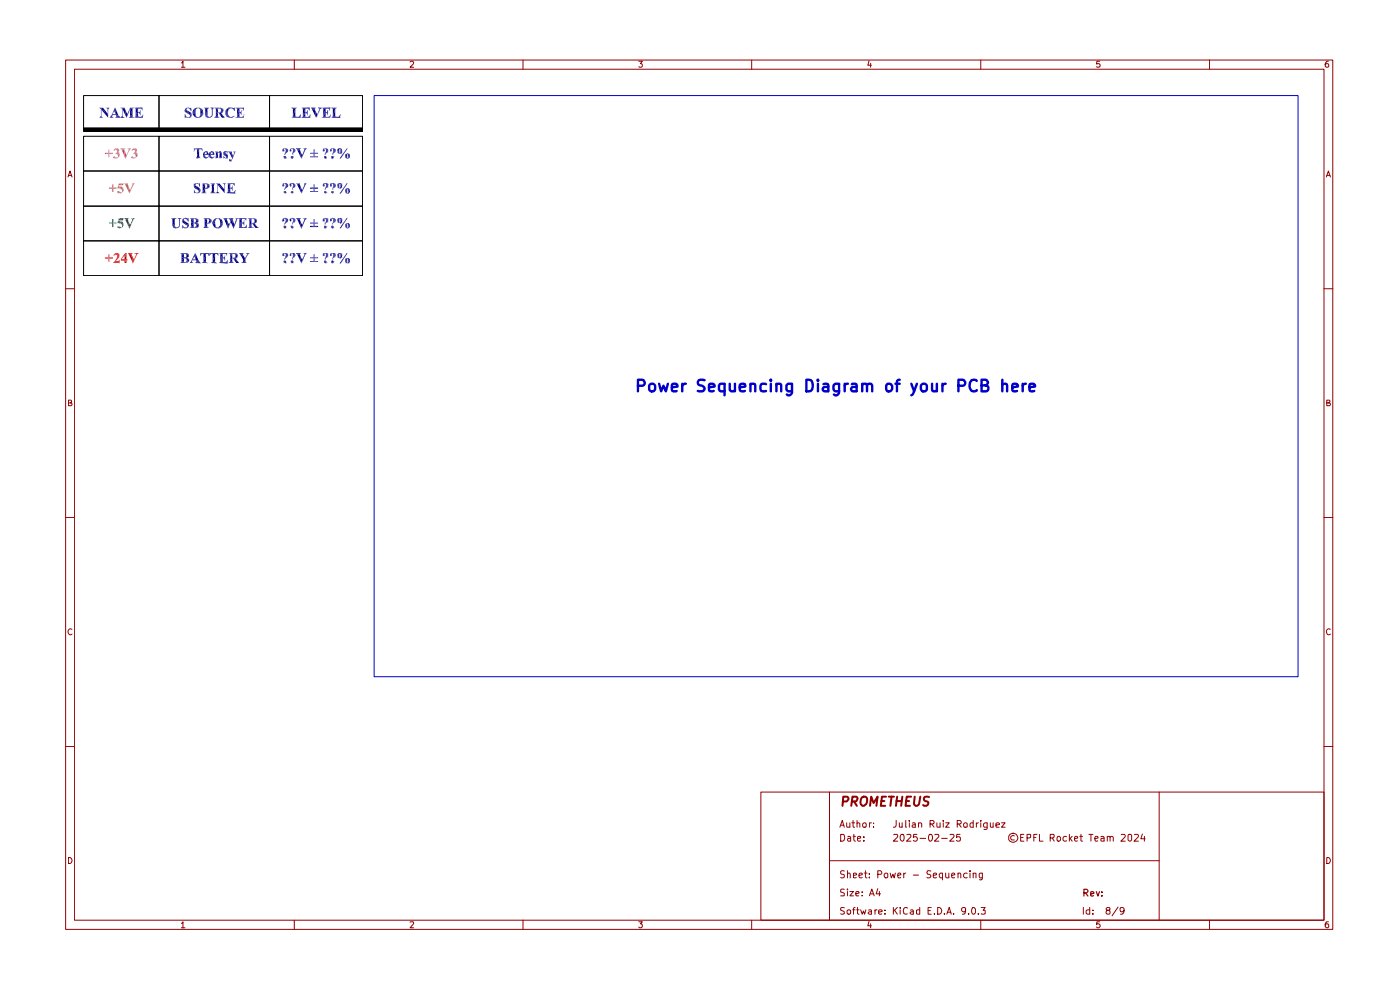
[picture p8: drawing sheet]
<svg xmlns="http://www.w3.org/2000/svg" width="297mm" height="210mm" viewBox="0 0 297 210" stroke-linecap="round" stroke-linejoin="round" font-family="sans-serif">
<g fill="none" stroke="#910000" stroke-width=".21">
<path d="M13.9 12.7h268.8v184.4h-268.8zM15.8 14.7h265.1v180.5h-265.1zM38.5 13.3h.1l.2-.3v1.3M38.5 14.3h.7M62.4 12.7v2M87 13.2l.5-.2 .3 .2-.1 .4-.7 .7h.8M111 12.7v2M135.5 13h.8l-.5 .5 .4 .1v.6h-.7M159.5 12.7v2M184.4 12.9l-.3 .9h.8M184.7 13.4v.9M208.1 12.7v2"/>
<path d="M233.3 13h-.6l-.1 .6h.7v.6h-.7M256.6 12.7v2M281.8 13a.71 .71 0 0 0-.7 .5 .71 .71 0 0 0 .3 .8l.4-.1v-.6l-.4-.1-.3 .3M14.4 37.5l.5-1.2 .4 1.2M14.5 37.2h.7M281.4 37.5l.4-1.2 .4 1.2M281.5 37.2h.6M13.9 61.3h1.9M280.9 61.3h1.8M14.5 85.5h.4l.3-.3-.2-.3h-.5v1.2h.6l.2-.5-.4-.1M281.5 85.5h.4l.2-.3-.1-.3h-.5v1.2h.6l.1-.5-.3-.1M13.9 109.8h1.9"/>
<path d="M280.9 109.8h1.8M15.3 133.5a.59 .59 0 0 0-.9 .5 .59 .59 0 0 0 .8 .6l.1-.1M282.2 133.5a.59 .59 0 0 0-.8 .5 .59 .59 0 0 0 .7 .6l.1-.1M13.9 158.4h1.9M280.9 158.4h1.8M161.4 168h119.5v27.2h-119.5zM176 168v27.2M178.2 175.5l.5-1.5 .4 1.5M178.3 177h.6a.83 .83 0 0 1 .2 .9 .83 .83 0 0 1-.8 .5zM178.3 175h.7M179.6 174.5l.1 1 .6-.1M179.9 177.5h.5l.1 .9"/>
<path d="M180.3 174.5v1M180.5 177.8h-.5l-.2 .3 .2 .3 .5-.1M180.7 174.5h.6M181 174v1.3l.1 .2h.2M181 177.4h.5M181.1 177v1.2l.4 .2M181.8 174.7l.2-.2 .4 .2v.8M181.8 174v1.5M181.9 177.9l.7-.1v-.3l-.4-.1-.3 .3 .1 .6h.6M183 174.8a.45 .45 0 0 1 .7-.2v.9l-.6-.1zM183.3 178.3v.1M183.3 177.5v.2"/>
<path d="M184.4 174.5v1M184.9 174.5l-.5 .3M185.3 175.4v.1M185.3 174.6v.1M189.6 177.1l.7-.1 .2 .4-1 1h1M190.1 174l-.1 1.3-.1 .2h-.4M190.8 174.5l.1 1 .5-.1M191.1 177.1l.5-.1a1.1 1.1 0 0 1-.1 1.4h-.1a.93 .93 0 0 1-.3-1.3zM191.4 174.5v1M192.1 174v1.5h.2M192.4 177.1l.7-.1 .1 .4-.9 1h.9M192.9 174v.2"/>
<path d="M192.9 174.5v1M193.6 174.6l.4-.1 .2 .2v.8h-.6l-.1-.4 .7-.2M194.5 177h-.7v.7l.5-.2 .3 .3v.4l-.3 .2-.5-.1M194.9 174.7l.2-.2 .4 .2v.8M194.9 174.5v1M195.2 177.8h1.2M197.1 177a.73 .73 0 0 1 .8 .6 .73 .73 0 0 1-.6 .8 1.1 1.1 0 0 1-.2-1.4zM197.3 174.8l.8-.1 .1-.4-.3-.3h-.6v1.5M197.6 174.8l.6 .7M198.3 177.1l.7-.1 .2 .4-1 1h1M198.7 174.5l.1 1 .6-.1M199.4 174.5v1"/>
<path d="M199.8 177.8h1.2M200.1 174v.2M200.1 174.5v1M200.6 174.5h.8l-.8 1h.8M201.5 177.1l.7-.1 .2 .4-.9 1h.9M203.1 174.8l.7-.1 .1-.4-.2-.3h-.6v1.5M203.4 174.8l.5 .7M203.7 177h-.7l-.1 .7 .3-.2 .5 .1v.7l-.5 .1-.3-.1M204.4 174.8a.45 .45 0 0 1 .8-.1l-.1 .8-.6-.1zM206.5 174v1.5h-.6l-.1-.7 .2-.3 .5 .1M207.1 174.5v1M207.6 174.5l-.5 .3"/>
<path d="M208.1 174v.2M208.1 174.5v1M209.4 174.5v1.2l-.3 .3-.4-.1M209.4 174.6a.52 .52 0 0 0-.7 .2l.1 .7h.6M210.1 174.5l.1 1 .5-.1M210.7 174.5v1M211.3 175l.7-.1v-.3l-.5-.1-.2 .2 .1 .8h.6M212.5 174.5h.7l-.7 1h.7M215.2 177.3l-.4-.1-.3 .2a.52 .52 0 0 0 .2 .8h.5M216.5 177.7h.5M217.2 177h-.7v1.4h.7M217.9 177.8l.7-.1v-.6l-.7-.1v1.4"/>
<path d="M219.3 177.7h.4M220 177h-.7v1.4M220.5 177v1.4h.8M222.8 177.8l.8-.1v-.7h-.8v1.4M223.2 177.8l.4 .6M224.3 177.5l.4-.1 .3 .4v.4l-.3 .2h-.2l-.3-.2zM226.3 177.5h-.6l-.2 .7a.52 .52 0 0 0 .8 .1M226.9 177v1.4M227 177.8l.5 .6M227.5 177.4l-.6 .6M228 177.9l.6-.1-.1-.4-.5 .1v.7l.2 .2 .4-.1M229.1 177.4h.6"/>
<path d="M229.3 177v1.3l.4 .1M231 177h.9M231.4 177v1.4M232.3 177.9l.7-.1-.2-.4-.4 .1-.1 .7 .1 .2 .5-.1M233.5 177.5h.6l.1 .9M234.2 177.8l-.7 .1v.4h.7M234.9 177.6l.2-.2 .4 .1v.9M234.9 177.4v1M235.5 177.7a.35 .35 0 0 1 .3-.3 .35 .35 0 0 1 .4 .3v.7M237.9 177.1l.6-.1 .2 .4-.9 1h.9M239.4 177.1l.5-.1 .2 .2v1l-.4 .2-.4-.2zM240.7 177.1l.6-.1 .2 .4-.9 1h.9"/>
<path d="M242.4 176.9l-.4 1h.9M242.8 177.4v1M245.9 168v27.2M14.5 181.9a.65 .65 0 0 1 .8 .6 .65 .65 0 0 1-.8 .7zM38.5 195.9l.3-.4v1.3M38.5 196.8h.7M62.4 195.2v1.9M87 195.6l.7-.1 .1 .3-.8 1h.8M111 195.2v1.9M135.5 195.5h.8l-.5 .5 .5 .2-.1 .5-.5 .1-.2-.2M159.5 195.2v1.9M176 182.6h69.9"/>
<path d="M179.1 192.6l-.5-.1-.3 .2v.4l.8 .3v.4h-.8M179.1 188.7l-.5-.1-.3 .2v.4l.7 .2 .1 .5-.8 .1M179.1 184.8l-.5-.1-.3 .2v.4l.8 .3-.1 .5h-.7M179.8 193.1h.6v.7h-.6zM179.8 188.6v.2M179.8 185.4l.2-.2 .3 .1 .1 .9M179.8 184.7v1.5M179.8 189.1v.9M180.3 189.1h.8l-.8 .9h.8M180.9 193h.5M181.1 185.7l.6-.2-.1-.2h-.5v.8h.5M181.4 192.5l-.3 .2v1.2"/>
<path d="M181.6 189.6l.6-.2-.1-.3-.5 .2v.6v.1h.6M181.7 193h.5M181.9 192.5v1.3l.3 .1M182.2 185.7l.7-.2v-.2l-.4-.1-.3 .3 .1 .6h.6M182.6 193l.3 .9 .3-.7 .2 .7 .3-.9M182.9 189.9v.1M182.9 189.2v.1M183.3 185.2h.6M183.6 184.7v1.3l.3 .2M184.3 193.1h.6v.8M184.4 195.4l-.3 1h.8M184.4 190l.5-1.4 .6 1.4"/>
<path d="M184.4 186v.2M184.4 185.3v.2M184.6 189.6h.7M184.7 196v.8M184.9 193.3l-.7 .3 .2 .3 .5-.1M185.6 193v.9M186 193l-.4 .1v.1M186.2 188.5l-.3 1.1h.9M186.2 185.5l.8-.1a.45 .45 0 0 0-.2-.7h-.6v1.5M186.4 193.5l.8-.2-.1-.2-.5-.1-.2 .2 .1 .6h.6M186.6 189.1v.9M187.6 185.5a.45 .45 0 0 1 .7-.1v.6l-.2 .2-.4-.2z"/>
<path d="M187.7 193.8v.1M187.7 193.1v.1M188.8 185.2l.3 1 .3-.7 .3 .7 .2-1M189.5 192.5v1.4M189.8 193.1l.6 .8M190.4 192.5l-.9 .8M190.5 185.7l.6-.2-.1-.3-.5 .1v.7l.1 .2 .4-.1M191 192.5v.2M191 193v.9M191.7 185.2v1M192.1 185.2l-.4 .3M192.5 192.7a.55 .55 0 0 0-.7-.1 .55 .55 0 0 0-.2 .7l.1 .5 .4 .1 .4-.1"/>
<path d="M193.2 193.1l.4-.1 .2 .2v.7M193.8 193.3l-.7 .3 .2 .3 .5-.1M193.8 185.6h1.1M195.1 193.1h-.7v.7h.7M195.1 192.5v1.4M196.9 193.2h.5M197.5 184.8h-.8a.53 .53 0 0 0 .1 .6 .53 .53 0 0 0 .5 .1l.2 .3-.2 .3h-.7M197.6 192.5h-.7v1.4h.7M198 185.7l.7-.2v-.2l-.5-.1-.2 .3 .1 .6h.6M198.2 193.8v.1M198.9 192.5a.73 .73 0 0 1 .9 .7 .73 .73 0 0 1-.9 .7zM199.9 185.3l-.4-.1-.2 .3v.5l.2 .2 .4-.1"/>
<path d="M199.9 185.2v1.4M200.4 193.8v.1M200.6 185.2v.8a.37 .37 0 0 0 .3 .2 .37 .37 0 0 0 .4-.2M200.9 193.9l.5-1.4 .4 1.4M201 193.5h.7M201.3 185.2v1M201.9 185.7l.7-.2-.2-.3-.4 .1-.1 .7 .2 .2 .4-.1M202.3 193.8v.1M203.2 185.4l.2-.2 .3 .1 .1 .9M203.2 185.2v1M204.8 193.1v.2l-.5 .1-.2-.2-.1-.5a.46 .46 0 0 1 .4-.2 .46 .46 0 0 1 .4 .2l-.1 1.1-.5 .1M205.2 185.3a.52 .52 0 0 0-.8 .2l.2 .6h.6"/>
<path d="M205.5 193.8v.1M205.8 184.7v.2M205.8 185.2v1M206.3 192.6l.2-.1a.75 .75 0 0 1 .5 .7 .75 .75 0 0 1-.5 .7l-.4-.5zM206.5 185.4l.2-.2 .3 .1v.9M206.5 185.2v1M207.6 193.8v.1M208.1 195.2v1.9M208.1 192.5h.9l-.4 .6 .4 .1v.6h-.9M208.4 185.2v1.2l-.3 .2h-.3M208.4 185.3l-.4-.1-.3 .3 .1 .6h.6M229.8 192.5v1.4"/>
<path d="M231.2 193.1l-.4-.1-.4 .2 .1 .6h.7M231.2 192.5v1.4M231.9 193.8v.1M231.9 193.1v.1M233.3 195.5h-.6l-.1 .6 .2-.1h.3l.3 .2v.3l-.3 .3h-.3l-.2-.2M235 193.1l-.3-.1-.1-.3a.46 .46 0 0 1 .5-.2 .46 .46 0 0 1 .4 .2l-.1 .4h-.4a.44 .44 0 0 0-.4 .5 .44 .44 0 0 0 .6 .3l.3-.2-.1-.5-.2-.1M237.2 192.4l-1.3 1.9M238.5 193.1l-.4 .3-.4-.1v-.7a.52 .52 0 0 1 .8 .1l-.1 .9-.2 .2-.5 .1M256.6 195.2v1.9M281.5 181.9a.65 .65 0 0 1 .7 .6 .65 .65 0 0 1-.7 .7zM281.8 195.5h-.4l-.3 .5v.5l.3 .3 .4-.1v-.7h-.4l-.3 .2"/>
<circle cx="214.9" cy="177.7" r=".99"/>
</g>
<path d="M229.9 189.4h.6l.3-.3v-.2l-.3-.3h-.6v1.5M230.3 189.4l.5 .7M231.4 189.6l.7-.1-.1-.3h-.6v.8h.6M232.6 189.1l.3 1 .4-1M233.8 190v.1M233.8 189.2v.1" fill="none" stroke="#910000" stroke-width=".25"/>
<g fill="none" stroke="#910000" stroke-width=".42">
<path d="M178.8 170l.9-.1a.5 .5 0 0 0 .3-.5 .5 .5 0 0 0-.3-.4h-.8l-.2 1.9M180.8 170h.7a.65 .65 0 0 0 .3-.9l-1-.1-.2 1.9M181.2 170l.6 .9M182.8 169.2a.64 .64 0 0 1 .7-.2 .64 .64 0 0 1 .5 .6 1.25 1.25 0 0 1-.7 1.3h-.3a1.18 1.18 0 0 1-.2-1.7zM184.6 170.9l.2-1.9 .5 1.3 .9-1.3-.3 1.9M186.9 169.9h.7M188 169h-.9l-.2 1.9h.9M188.5 169h1.1M189.1 169l-.2 1.9M190.2 169.9h1.1M190.3 169l-.2 1.9M191.4 169l-.2 1.9"/>
<path d="M192.2 169.9h.7M193.3 169h-.9l-.3 1.9h.9M194.1 169l-.2 1.5 .3 .4a.67 .67 0 0 0 .8-.4l.2-1.5M197.1 169.1l-.7-.1-.4 .3v.4l.3 .2 .6 .3a.63 .63 0 0 1-.4 .7l-.7-.1"/>
</g>
<path d="M17.7 27.1h59.2v.8h-59.2z" fill="#000"/>
<path d="M17.7 27.1h59.2v.8h-59.2z" fill="none" stroke="#000" stroke-width=".21"/>
<g fill="#d400c9">
<path d="M23 31.7h.2v.7z"/>
<path d="M23.2 32.4h.8v.3z"/>
<path d="M23.2 32.7v.7h-.2z"/>
<path d="M22.3 32.4l.7 .3h-.7z"/>
<path d="M23 31.7l.2 .7h-.2z"/>
<path d="M23.2 32.4l.8 .3h-.8z"/>
<path d="M23 32.7h.2l-.2 .7z"/>
<path d="M22.3 32.4h.7v.3z"/>
<path d="M23 32.4h.2v.3z"/>
<path d="M23 32.4l.2 .3h-.2z"/>
<path d="M24.9 31.5l.2 .1z"/>
<path d="M25.1 31.6l.1 .1z"/>
<path d="M25.2 31.7v.3z"/>
<path d="M25.2 32l-.1 .2z"/>
<path d="M25.1 32.3v-.1z"/>
<path d="M25.1 32.3l.1 .1z"/>
<path d="M25.2 32.4l.1 .2z"/>
<path d="M25.3 32.6l.1 .2z"/>
<path d="M25.4 32.8l-.1 .3z"/>
<path d="M25.3 33.1l-.2 .3z"/>
<path d="M24.9 33.5l.2-.1z"/>
<path d="M24.5 33.6l.4-.1z"/>
<path d="M24.2 33.5l.3 .1z"/>
<path d="M24.1 33.4l.1 .1z"/>
<path d="M24 33.4h.1z"/>
<path d="M24.5 32.5l.1 .1z"/>
<path d="M24.1 32l.2-.1z"/>
<path d="M24.3 31.7l-.2 .3z"/>
<path d="M24.3 31.7l.2-.2z"/>
<path d="M24.9 31.5l.3 .2z"/>
<path d="M25.2 31.7l-.1 .5z"/>
<path d="M25.1 32.3l.2 .3z"/>
<path d="M25.3 32.6v.5z"/>
<path d="M24.9 33.5l.4-.4z"/>
<path d="M24.2 33.5h.7z"/>
<path d="M24 33.4l.2 .1z"/>
<path d="M24.2 33.2l-.2 .2z"/>
<path d="M24.2 33.2l.3 .2z"/>
<path d="M24.5 32.5l.2 .1z"/>
<path d="M24.1 32l.3-.2z"/>
<path d="M24.3 31.7l.2-.2-.4 .5z"/>
<path d="M24.5 31.5h.4l.3 .2z"/>
<path d="M25.2 31.7l-.1 .6z"/>
<path d="M25.1 32.3l.2 .3v.5z"/>
<path d="M24 33.4l.9 .1h-.7z"/>
<path d="M24.2 33.2l.3 .2h-.5z"/>
<path d="M24.5 32.5l.1-.1 .1 .2z"/>
<path d="M24.5 31.5l-.4 .5z"/>
<path d="M24 33.4h.5z"/>
<path d="M24.6 32.4l.2 .3z"/>
<path d="M24.5 31.5l-.1 .3z"/>
<path d="M24 33.4l.9 .1z"/>
<path d="M24.6 32.4l.3 .4z"/>
<path d="M24.5 31.5v.2z"/>
<path d="M24.5 33.4l.4 .1z"/>
<path d="M24.5 31.5l.1 .2z"/>
<path d="M24.7 33.4l.2 .1z"/>
<path d="M24.7 32.4l.3 .4z"/>
<path d="M24.5 31.5l.2 .3z"/>
<path d="M24.8 33.4l.1 .1z"/>
<path d="M24.7 32.4l.1-.1 .2 .5z"/>
<path d="M24.5 31.5l.3 .3z"/>
<path d="M24.8 32.3l.3 .7z"/>
<path d="M24.5 31.5l.3 .4z"/>
<path d="M24.9 33.4l.4-.3z"/>
<path d="M24.5 31.5l.7 .2-.4 .2z"/>
<path d="M24.8 32.3l.1-.1 .2 .8z"/>
<path d="M24.8 31.9l.4-.2-.3 .3z"/>
<path d="M25 33.3l.3-.2z"/>
<path d="M24.9 32.1l.2 .9z"/>
<path d="M24.9 32l.3-.3z"/>
<path d="M24.9 32.1l.3-.4-.1 .6z"/>
<path d="M25.1 33.2l.2-.1z"/>
<path d="M24.9 32.1l.2 .2v.7z"/>
<path d="M25.1 32.3l.2 .8-.2 .1z"/>
<path d="M25.6 31.5l1 .1z"/>
<path d="M27.1 31.5l.1 .1z"/>
<path d="M27.1 31.5l.7 .1z"/>
<path d="M27.3 32l-.7 1.6z"/>
<path d="M25.6 31.5v.1z"/>
<path d="M27.1 31.5l.2 .1z"/>
<path d="M25.6 31.5l.1 .2z"/>
<path d="M25.6 31.5l.9 .1z"/>
<path d="M27.1 31.5l.6 .1z"/>
<path d="M25.6 31.5l.8 .1-.7 .1z"/>
<path d="M25.7 31.7l.7-.1z"/>
<path d="M27.3 31.6h.4z"/>
<path d="M25.8 31.7l.6-.1z"/>
<path d="M27.3 31.7l.4-.1z"/>
<path d="M25.8 31.7l.5-.1-.4 .4z"/>
<path d="M26.3 31.6l-.4 .4z"/>
<path d="M25.9 32l.4-.3z"/>
<path d="M27.3 31.7l.3-.1z"/>
<path d="M25.9 32l.4-.3 .3 1.9z"/>
<path d="M27.6 31.6l-.3 .2z"/>
<path d="M26.3 31.7l.3 1.9z"/>
<path d="M27.3 31.8l.3-.1-.3 .3z"/>
<path d="M27.6 31.7l-.3 .3z"/>
<path d="M26.4 31.9l.4 1-.2 .7z"/>
<path d="M27.3 32l.2-.3-.7 1.2z"/>
<path d="M27.5 31.7l-.7 1.2z"/>
<path d="M28.7 31.5l.3 .1z"/>
<path d="M29 31.6v.1z"/>
<path d="M29 32v.2z"/>
<path d="M28.8 32.3l.2-.1z"/>
<path d="M28.8 32.3l.2 .1z"/>
<path d="M29 32.4l.1 .2z"/>
<path d="M29.1 32.6l.1 .2z"/>
<path d="M29.2 32.8l-.1 .3z"/>
<path d="M29.1 33.1l-.1 .3z"/>
<path d="M28.7 33.5l.3-.1z"/>
<path d="M28.3 33.6l.4-.1z"/>
<path d="M28 33.5l.3 .1z"/>
<path d="M27.8 33.4l.2 .1z"/>
<path d="M28.3 32.5l.1 .1z"/>
<path d="M27.9 32l.2-.1z"/>
<path d="M28.1 31.7l-.2 .3z"/>
<path d="M28.1 31.7l.3-.2z"/>
<path d="M28.7 31.5l.3 .2z"/>
<path d="M29 31.7v.5z"/>
<path d="M28.8 32.3l.3 .3z"/>
<path d="M29.1 32.6v.5z"/>
<path d="M28.7 33.5l.4-.4z"/>
<path d="M28 33.5h.7z"/>
<path d="M28 33.2l-.2 .2z"/>
<path d="M28 33.2l.3 .2z"/>
<path d="M28.3 32.5l.2 .1z"/>
<path d="M27.9 32l.3-.2z"/>
<path d="M28.1 31.7l.3-.2-.5 .5z"/>
<path d="M28.4 31.5h.3l.3 .2z"/>
<path d="M29 31.7v.5l-.2 .1z"/>
<path d="M28.8 32.3l.3 .3v.5z"/>
<path d="M27.8 33.4l.9 .1h-.7z"/>
<path d="M28 33.2l.3 .2h-.5z"/>
<path d="M28.3 32.5l.1-.1 .1 .2z"/>
<path d="M28.4 31.5l-.5 .5z"/>
<path d="M27.8 33.4h.6z"/>
<path d="M28.4 32.4l.2 .3z"/>
<path d="M28.4 31.5l-.2 .3z"/>
<path d="M27.8 33.4l.9 .1z"/>
<path d="M28.4 32.4l.3 .4z"/>
<path d="M28.4 31.5l-.1 .2z"/>
<path d="M28.4 33.4l.3 .1z"/>
<path d="M28.4 31.5v.2z"/>
<path d="M28.5 32.4l.3 .4z"/>
<path d="M28.4 31.5l.1 .3z"/>
<path d="M28.5 33.4l.2 .1z"/>
<path d="M28.5 32.3l.3 .5z"/>
<path d="M28.6 33.4l.1 .1z"/>
<path d="M28.5 32.3l.3 .7z"/>
<path d="M28.4 31.5l.2 .4z"/>
<path d="M28.7 33.4l.4-.3z"/>
<path d="M28.6 32.3l.2 .7z"/>
<path d="M28.4 31.5l.6 .2-.4 .2z"/>
<path d="M28.6 32.2l.2 .8z"/>
<path d="M28.6 31.9l.4-.2z"/>
<path d="M28.8 33.3l.3-.2z"/>
<path d="M28.6 32.2l.1-.1 .1 .9z"/>
<path d="M28.6 32l.4-.3-.3 .4z"/>
<path d="M28.7 32.1l.3-.4-.2 .6z"/>
<path d="M28.7 32.1l.1 .9z"/>
<path d="M28.8 32.3l.3 .8-.2 .1z"/>
<path d="M28.8 32.3l.1 .9z"/>
</g>
<path d="M17.7 28.9h16v7.4h-16z" fill="none" stroke="#000" stroke-width=".21"/>
<g fill="#000084">
<path d="M40.5 22.9v.6z"/>
<path d="M40.5 23.4v.1z"/>
<path d="M39.8 23.5l.5 .3z"/>
<path d="M40.3 23.8l.2 .2z"/>
<path d="M40.5 24l.1 .2z"/>
<path d="M40.6 24.5l-.1 .2z"/>
<path d="M40.4 24.9l.1-.2z"/>
<path d="M40.1 25l.3-.1z"/>
<path d="M39.7 24.9l.2 .1z"/>
<path d="M39.2 25l.1-.1z"/>
<path d="M39.2 24.2v.8z"/>
<path d="M39.6 24l.4 .2z"/>
<path d="M39.4 23.8l.2 .2z"/>
<path d="M39.3 23.6l.1 .2z"/>
<path d="M39.2 23.4l.1 .2z"/>
<path d="M39.2 23.3l.1-.1-.1 .2z"/>
<path d="M39.3 23.1l.1-.1z"/>
<path d="M39.4 23l.2-.1z"/>
<path d="M40 22.9h.2z"/>
<path d="M40.4 23.3l.1 .2z"/>
<path d="M39.8 23.5l.7 .5z"/>
<path d="M40.5 24l.1 .5z"/>
<path d="M40.6 24.5l-.2 .4z"/>
<path d="M39.9 25l.5-.1z"/>
<path d="M39.5 24.9l.4 .1z"/>
<path d="M39.2 25l.2-.1z"/>
<path d="M39.3 24.2l-.1 .8z"/>
<path d="M39.4 23.8l.6 .4z"/>
<path d="M39.2 23.4l.2 .4z"/>
<path d="M39.4 23l-.2 .4z"/>
<path d="M39.4 23l.5-.1z"/>
<path d="M39.9 22.9h.3z"/>
<path d="M40.4 22.9l.1 .6z"/>
<path d="M39.7 23.4l.8 .6z"/>
<path d="M40.5 24l.1 .5-.2 .4z"/>
<path d="M39.5 24.9h.9z"/>
<path d="M39.3 24.4l.1 .5-.2 .1z"/>
<path d="M39.2 23.4l.8 .8-.6-.4z"/>
<path d="M39.9 22.9h.4z"/>
<path d="M39.3 24.4l.1 .5z"/>
<path d="M39.2 23.4l.9 .9z"/>
<path d="M39.2 23.4l1 1z"/>
<path d="M40.3 22.9l.2 .6z"/>
<path d="M39.4 24.5v.4z"/>
<path d="M40.3 22.9l.1 .4z"/>
<path d="M39.4 24.6v.3z"/>
<path d="M40.3 22.9v.3z"/>
<path d="M39.5 24.7l.1 .1-.2 .1z"/>
<path d="M40.1 23l.2-.1-.1 .2z"/>
<path d="M39.4 24.9l.3-.1z"/>
<path d="M39.9 22.9h.4l-.2 .1z"/>
<path d="M39.4 24.9h.4z"/>
<path d="M39.9 22.9l.2 .1z"/>
<path d="M39.9 22.9h.1z"/>
<path d="M39.8 22.9h.1z"/>
<path d="M40 24.9h.4z"/>
<path d="M39.4 23l.4-.1z"/>
<path d="M40.1 24.8l.3 .1z"/>
<path d="M40.2 24.8l.1-.1 .1 .2z"/>
<path d="M39.4 23h.2l-.4 .4z"/>
<path d="M40.3 24.6l.1 .3z"/>
<path d="M39.6 23l-.4 .4z"/>
<path d="M40.5 24l-.1 .9-.1-.3z"/>
<path d="M39.5 23.1l-.3 .3z"/>
<path d="M40.5 24l-.2 .6z"/>
<path d="M40.5 24l-.2 .5z"/>
<path d="M39.2 23.4l.3-.2z"/>
<path d="M39.2 23.4l.3-.1z"/>
<path d="M39.7 23.4l.8 .6-.2 .4z"/>
<path d="M39.2 23.4h.3l.7 1z"/>
<path d="M39.6 23.4l.7 1z"/>
<path d="M39.5 23.4l.8 1z"/>
<path d="M42.2 22.9h.3z"/>
<path d="M42.5 22.9l.3 .2z"/>
<path d="M42.8 23.1l.2 .3z"/>
<path d="M43 23.4l.1 .3z"/>
<path d="M43.1 24.1l-.2 .4z"/>
<path d="M42.8 24.5h.1l-.1 .2z"/>
<path d="M42.5 24.9l.3-.2z"/>
<path d="M42.2 25l.3-.1z"/>
<path d="M41.5 24.9l.3 .1z"/>
<path d="M41.2 24.7l.3 .2z"/>
<path d="M41.1 24.5l.1 .2z"/>
<path d="M40.9 24.1l.2 .4z"/>
<path d="M40.9 23.9h.6l-.6 .2z"/>
<path d="M40.9 23.9l.6-.2v.2z"/>
<path d="M41 23.4l-.1 .3z"/>
<path d="M41.2 23.1l-.2 .3z"/>
<path d="M41.2 23.1l.3-.2z"/>
<path d="M41.5 22.9h.3z"/>
<path d="M41.8 22.9h.7z"/>
<path d="M42.5 22.9l.5 .5z"/>
<path d="M43 23.4l.1 .7z"/>
<path d="M43.1 24.1l-.3 .6z"/>
<path d="M42.2 25l.6-.3z"/>
<path d="M41.5 24.9l.7 .1z"/>
<path d="M41.1 24.5l.4 .4z"/>
<path d="M40.9 24.1l.6-.2-.4 .6z"/>
<path d="M40.9 23.9l.6-.4v.2z"/>
<path d="M41 23.4l-.1 .5z"/>
<path d="M41.2 23.1l.3-.2-.5 .5z"/>
<path d="M42.5 22.9l.5 .5 .1 .7z"/>
<path d="M42.2 25l.9-.9-.3 .6z"/>
<path d="M41.5 23.9v1l-.4-.4z"/>
<path d="M40.9 23.9l.6-.5v.1z"/>
<path d="M41 23.4l.5-.5-.6 1z"/>
<path d="M40.9 23.9l.7-.7z"/>
<path d="M41.5 22.9h.3l-.9 1z"/>
<path d="M41.7 23.1l-.8 .8z"/>
<path d="M41.5 24.4v.5z"/>
<path d="M41.8 22.9l-.9 1z"/>
<path d="M41.6 24.5l.1 .2-.2 .2z"/>
<path d="M41.8 22.9l-.1 .2z"/>
<path d="M41.5 24.9l.2-.2v.1z"/>
<path d="M41.8 22.9l-.1 .1z"/>
<path d="M41.5 24.9l.3-.1z"/>
<path d="M41.8 22.9v.1z"/>
<path d="M41.5 24.9l.3-.1 .4 .2z"/>
<path d="M41.8 22.9h.2z"/>
<path d="M41.8 24.8l.4 .2z"/>
<path d="M41.8 22.9h.3z"/>
<path d="M41.9 24.9l.3 .1z"/>
<path d="M41.8 22.9h.4z"/>
<path d="M42 24.9l.2 .1z"/>
<path d="M42.1 24.9l.1-.1v.2z"/>
<path d="M42.2 24.8v.2z"/>
<path d="M42.2 23l.3-.1-.2 .2z"/>
<path d="M42.2 24.8l.9-.7-.9 .9z"/>
<path d="M42.3 23.1l.2-.2-.1 .3z"/>
<path d="M42.2 24.8l.9-.7z"/>
<path d="M42.5 22.9v.4z"/>
<path d="M42.4 24.6l.7-.5-.8 .6z"/>
<path d="M42.5 24.5l.6-.4-.7 .5z"/>
<path d="M42.5 24.3l.6-.2-.6 .4z"/>
<path d="M42.5 24.1h.6l-.6 .2z"/>
<path d="M42.5 22.9l.6 1.2-.6-.1z"/>
<path d="M42.5 24l.6 .1h-.6z"/>
<path d="M43.3 22.9h1.1z"/>
<path d="M44.7 22.9h.1z"/>
<path d="M44.7 22.9h.7z"/>
<path d="M45.1 24.3l-.1 .2z"/>
<path d="M45 24.5v.2z"/>
<path d="M44.7 24.9l.3-.2z"/>
<path d="M44.4 25l.3-.1z"/>
<path d="M43.9 24.9l.2 .1z"/>
<path d="M43.7 24.7l.2 .2z"/>
<path d="M43.6 24.5l.1 .2z"/>
<path d="M43.5 24.2l.1 .3z"/>
<path d="M44.7 22.9h.2z"/>
<path d="M45.1 23.3l-.1 1.2z"/>
<path d="M45 24.5l-.3 .4z"/>
<path d="M44.1 25l.6-.1z"/>
<path d="M43.7 24.7l.4 .3z"/>
<path d="M43.5 24.2l.2 .5z"/>
<path d="M43.3 22.9h.1z"/>
<path d="M43.3 22.9h1z"/>
<path d="M43.7 24.7l1 .2-.6 .1z"/>
<path d="M43.5 23.3l.2 1.4-.2-.5z"/>
<path d="M43.3 22.9h.9z"/>
<path d="M43.5 23.1l.2 1.6z"/>
<path d="M43.4 22.9h.8z"/>
<path d="M44.9 22.9h.4z"/>
<path d="M43.5 23l.7-.1z"/>
<path d="M44.9 23l.4-.1z"/>
<path d="M45 23l.3-.1z"/>
<path d="M43.5 23.1l.7-.2z"/>
<path d="M45 23l.2-.1z"/>
<path d="M43.5 23.1l.6-.2z"/>
<path d="M45 23.1l.2-.2z"/>
<path d="M43.5 23.1l.6-.1z"/>
<path d="M45 23.1l.1-.1-.1 .3z"/>
<path d="M43.5 23.1l.5-.1-.3 1.7z"/>
<path d="M45.1 23l-.1 .3z"/>
<path d="M44 23l-.3 1.7z"/>
<path d="M45.1 23.1l-.1 .2z"/>
<path d="M44 23.1l-.3 1.6z"/>
<path d="M45.1 23.1l-.1 .9v-.7z"/>
<path d="M44 23.3v.9l-.3 .5z"/>
<path d="M45.1 23.1l-.1 1.2z"/>
<path d="M44 24.2v.3l-.3 .2z"/>
<path d="M43.7 24.7l.3-.2z"/>
<path d="M43.7 24.7l.4-.1z"/>
<path d="M45 24.3v.2z"/>
<path d="M44.9 24.5h.1z"/>
<path d="M43.7 24.7l.6 .1z"/>
<path d="M44.9 24.6l.1-.1-.2 .2z"/>
<path d="M43.7 24.7l.7 .1z"/>
<path d="M44.7 24.7l.3-.2z"/>
<path d="M43.7 24.7l1 .2z"/>
<path d="M44.7 24.7l.3-.2-.3 .4z"/>
<path d="M44.4 24.8l.3 .1z"/>
<path d="M44.6 24.8l.1-.1v.2z"/>
<path d="M44.5 24.8l.2 .1z"/>
<path d="M46.7 22.9h.3z"/>
<path d="M47 22.9l.2 .1z"/>
<path d="M47.2 23l.1 .2z"/>
<path d="M47.3 23.2l.1 .2z"/>
<path d="M47.4 23.4l-.1 .2z"/>
<path d="M47.3 23.6l-.1 .2z"/>
<path d="M47.1 24l.1-.2z"/>
<path d="M46.4 24l1.3 1h-.6z"/>
<path d="M46.4 24.9l.2 .1z"/>
<path d="M45.5 24.9l1.1 .1z"/>
<path d="M45.8 23.9h.4l-.4 .6z"/>
<path d="M46.2 23v.9h-.4z"/>
<path d="M45.5 22.9h.1z"/>
<path d="M45.5 22.9h1.5z"/>
<path d="M47 22.9l.3 .3z"/>
<path d="M47.3 23.2v.4z"/>
<path d="M47.3 23.6l-.2 .4z"/>
<path d="M47.6 24.8l.1 .2z"/>
<path d="M46.3 24.9l.3 .1z"/>
<path d="M46.2 23.9l-.4 .8z"/>
<path d="M45.8 23.2l.4-.2-.4 .9z"/>
<path d="M45.5 22.9h.2z"/>
<path d="M47 22.9l.3 .3v.4z"/>
<path d="M46.9 24l.4-.4z"/>
<path d="M46.4 24l1.3 1z"/>
<path d="M45.6 24.9l1 .1z"/>
<path d="M46.2 23.9l-.5 .9z"/>
<path d="M45.8 23.1l.4-.1z"/>
<path d="M47 22.9l.3 .7-.4 .4z"/>
<path d="M46.4 24l1.2 .8z"/>
<path d="M45.6 24.9l.7-.1z"/>
<path d="M45.7 23h.5z"/>
<path d="M45.7 22.9h1.3z"/>
<path d="M46.4 24l1.1 .8z"/>
<path d="M46.4 24h.5l.5 .6z"/>
<path d="M45.6 24.9l.6-.2z"/>
<path d="M45.7 23l1.3-.1z"/>
<path d="M45.7 24.9l.5-.4v.2z"/>
<path d="M46.4 23l.6-.1z"/>
<path d="M45.7 24.8l.5-.3z"/>
<path d="M46.6 23l.4-.1z"/>
<path d="M46.7 23l.3-.1-.2 .2z"/>
<path d="M46.2 24v.5l-.5 .3z"/>
<path d="M46.8 23.1l.2-.2z"/>
<path d="M47 22.9l-.1 .4z"/>
<path d="M46.2 23.9l.7 .1z"/>
<path d="M47 22.9l-.1 .5z"/>
<path d="M47 22.9l-.1 .6z"/>
<path d="M46.3 23.9l.6 .1z"/>
<path d="M47 22.9l-.1 1.1z"/>
<path d="M46.6 23.9l.3 .1z"/>
<path d="M46.8 23.6l.1-.1v.5z"/>
<path d="M46.6 23.9l.1-.1 .2 .2z"/>
<path d="M46.8 23.6l.1 .4z"/>
<path d="M46.7 23.8l.2 .2z"/>
<path d="M46.8 23.7l.1 .3z"/>
<path d="M49.7 22.9l.1 .6z"/>
<path d="M49.6 23.4l.2 .1z"/>
<path d="M49.7 24.5l-.1 .1z"/>
<path d="M49.4 24.8l.3-.2z"/>
<path d="M49.2 25l.2-.2z"/>
<path d="M48.5 24.9l.4 .1z"/>
<path d="M48.2 24.8l.3 .1z"/>
<path d="M48 24.5l.2 .3z"/>
<path d="M47.8 24.3l.2 .2z"/>
<path d="M48 23.3l-.2 .2z"/>
<path d="M48.3 23l-.3 .3z"/>
<path d="M48.3 23l.2-.1z"/>
<path d="M49.2 22.9h.3z"/>
<path d="M49.6 23.3l.2 .2z"/>
<path d="M49.4 24.7l.3-.1z"/>
<path d="M49.2 25l.5-.4z"/>
<path d="M48.5 24.9l.7 .1z"/>
<path d="M48 24.5l.5 .4-.3-.1z"/>
<path d="M47.8 24l.2 .5z"/>
<path d="M48 23.3l-.2 .7z"/>
<path d="M48.3 23l.2-.1-.5 .4z"/>
<path d="M49.6 22.9h.1l.1 .6z"/>
<path d="M48 24.5l1.2 .5-.7-.1z"/>
<path d="M48 23.3v1.2l-.2-.5z"/>
<path d="M48.5 22.9h1z"/>
<path d="M49.6 22.9l.2 .6z"/>
<path d="M49.3 24.8l.4-.2z"/>
<path d="M48 23.3l.5-.4-.5 1.6z"/>
<path d="M49.5 22.9l.3 .6z"/>
<path d="M49.3 24.8l.4-.2-.5 .4z"/>
<path d="M49.1 24.8h.2l-.1 .2z"/>
<path d="M49.5 22.9l.1 .4z"/>
<path d="M49 24.8l.2 .2z"/>
<path d="M49.5 22.9v.3z"/>
<path d="M48.8 24.8l.4 .2z"/>
<path d="M49.3 23l.2-.1-.1 .2z"/>
<path d="M48 24.5l1.2 .5z"/>
<path d="M48 24.5l.8 .3z"/>
<path d="M48.5 22.9h.7z"/>
<path d="M48 24.5l.6 .2z"/>
<path d="M48.5 22.9h.5z"/>
<path d="M48 24.5l.5 .1z"/>
<path d="M48.5 22.9h.4l-.1 .1z"/>
<path d="M48 24.5l.4-.1 .1 .1z"/>
<path d="M48.5 22.9l.3 .1-.1 .1z"/>
<path d="M48 24.5l.3-.3 .1 .2z"/>
<path d="M48.5 22.9l.1 .3z"/>
<path d="M48.3 24l-.3 .5z"/>
<path d="M48.5 22.9v.4z"/>
<path d="M48.3 23.9l-.3 .6z"/>
<path d="M48.5 22.9l-.1 .5z"/>
<path d="M48.3 23.7l-.3 .8z"/>
<path d="M48.5 22.9l-.5 1.6z"/>
<path d="M48.4 23.5l-.4 1z"/>
<path d="M48.4 23.4l-.4 1.1z"/>
<path d="M51.7 22.9l-.1 .5z"/>
<path d="M51.2 23.4l-.1 .1z"/>
<path d="M51.7 24.4l.1-.1z"/>
<path d="M49.9 24.9l1.8 .1z"/>
<path d="M49.9 22.9h.1z"/>
<path d="M51.2 23.4l-.1 .2z"/>
<path d="M51.2 23.4v1.1z"/>
<path d="M51.7 24.4l.1-.1-.1 .2z"/>
<path d="M49.9 22.9h.2z"/>
<path d="M51.7 22.9l-.1 .5v-.2z"/>
<path d="M51.2 23.4l-.1 .9z"/>
<path d="M51.8 24.3l-.1 .7z"/>
<path d="M50 24.9l1.7 .1z"/>
<path d="M49.9 22.9h1.8z"/>
<path d="M51.7 22.9l-.1 .3z"/>
<path d="M51.1 23.6v.7z"/>
<path d="M51.7 24.5v.5z"/>
<path d="M50.1 24.9l1.6 .1z"/>
<path d="M50.1 22.9h1.6z"/>
<path d="M51.5 23.1l.2-.2-.1 .3z"/>
<path d="M51 23.7l.1 .6z"/>
<path d="M51.6 24.6l.1 .4z"/>
<path d="M50.2 24.8l1.5 .2z"/>
<path d="M50.2 22.9h1.5z"/>
<path d="M51.4 23l.3-.1-.2 .2z"/>
<path d="M51 23.8l.1 .5z"/>
<path d="M51.5 24.7l.2 .3z"/>
<path d="M50.2 23l1.5-.1z"/>
<path d="M51.3 23l.4-.1z"/>
<path d="M51 23.8l.1 .3z"/>
<path d="M51.4 24.8l.1-.1 .2 .3z"/>
<path d="M51.2 23l.5-.1z"/>
<path d="M51.2 24.8l.5 .2z"/>
<path d="M51 23l.7-.1z"/>
<path d="M50.8 23.9l.2-.1v.2z"/>
<path d="M51 24.8l.7 .2z"/>
<path d="M50.8 23l.9-.1z"/>
<path d="M50.8 23.9l.2 .1z"/>
<path d="M50.3 23l1.4-.1z"/>
<path d="M50.9 24.8l.8 .2z"/>
<path d="M50.3 23h.5l-.5 .2z"/>
<path d="M50.3 24.8l1.4 .2z"/>
<path d="M50.3 23.2l.5-.2-.5 1.5z"/>
<path d="M50.8 23.9l.1 .1z"/>
<path d="M50.8 23l-.5 1.7z"/>
<path d="M50.8 23l-.5 1.8z"/>
<path d="M50.3 24.8l.5-.1z"/>
<path d="M50.8 23v.9l-.5 .9z"/>
<path d="M50.8 23.9l-.5 .9z"/>
<path d="M50.3 24.8l.5-.3v.2z"/>
<path d="M50.8 24v.5l-.5 .3z"/>
</g>
<path d="M33.7 20.3h23.5v7.3h-23.5z" fill="none" stroke="#000" stroke-width=".21"/>
<g fill="#000084">
<path d="M41.2 31.9l-.1 .2z"/>
<path d="M42.9 31.5v.6z"/>
<path d="M41.2 31.8l-.1 .3z"/>
<path d="M42.9 31.5l-.1 .4z"/>
<path d="M42.3 33.4l.3 .1z"/>
<path d="M41.1 31.5v.6z"/>
<path d="M42.9 31.5l-.1 .3z"/>
<path d="M41.7 33.5h.9z"/>
<path d="M41.1 31.5l.1 .3z"/>
<path d="M42.7 31.7l.2-.2-.1 .2z"/>
<path d="M41.7 33.5l.6-.1z"/>
<path d="M41.1 31.5l.3 .2h-.1z"/>
<path d="M42.6 31.7l.3-.2z"/>
<path d="M41.1 31.5l.4 .2z"/>
<path d="M41.1 31.5h1.8l-.3 .2z"/>
<path d="M41.1 31.5l.6 .2z"/>
<path d="M41.1 31.5l1.5 .2z"/>
<path d="M41.1 31.5l.7 .2z"/>
<path d="M41.1 31.5l1.3 .2z"/>
<path d="M41.7 33.4l.5-.2 .1 .2z"/>
<path d="M41.1 31.5l1.1 .2z"/>
<path d="M41.7 33.4l.5-.2z"/>
<path d="M41.8 31.7h.4l-.4 1.5z"/>
<path d="M42.2 31.7l-.4 1.7z"/>
<path d="M42.2 31.7v1.5l-.5 .2z"/>
<path d="M42.2 31.7l-.5 1.7z"/>
<path d="M43.8 32.1l.2 .1z"/>
<path d="M44 32.2l.1 .1z"/>
<path d="M44.1 32.3l.1 .3z"/>
<path d="M43.4 32.8l.8-.2 .1 .2z"/>
<path d="M44.2 33.1l.1 .1-.2 .1z"/>
<path d="M44.3 33.2l-.2 .2z"/>
<path d="M43.9 33.5l.2-.1z"/>
<path d="M43.7 33.6l.2-.1z"/>
<path d="M43.4 33.5l.3 .1z"/>
<path d="M43.3 33.4l.1 .1z"/>
<path d="M43.1 33.2l.2 .2z"/>
<path d="M43.1 32.7l.3-.2v.2z"/>
<path d="M43.2 32.4l-.1 .3z"/>
<path d="M43.3 32.3l-.1 .1z"/>
<path d="M43.3 32.3l.3-.2z"/>
<path d="M43.6 32.1l.4 .1z"/>
<path d="M44 32.2l.2 .4z"/>
<path d="M44.1 33.3l.2-.1-.3 .2z"/>
<path d="M43.9 33.5l.4-.3z"/>
<path d="M43.4 33.5h.5z"/>
<path d="M43.1 33.2l.3 .3z"/>
<path d="M43.1 32.7l.4-.4z"/>
<path d="M43.3 32.3l-.2 .4z"/>
<path d="M43.1 33.2l.8 .3h-.5z"/>
<path d="M43.1 32.7h.3l-.3 .5z"/>
<path d="M43.5 32.3l-.4 .4z"/>
<path d="M43.3 32.3l.3-.2-.5 .6z"/>
<path d="M43.9 33.4v.1z"/>
<path d="M43.6 32.1v.2l-.5 .4z"/>
<path d="M43.8 33.4l.1 .1z"/>
<path d="M43.7 33.4l.2 .1z"/>
<path d="M43.6 32.1v.2z"/>
<path d="M43.6 33.3l.3 .2z"/>
<path d="M43.6 32.1l.1 .2z"/>
<path d="M43.1 33.2l.5 .1 .3 .2z"/>
<path d="M43.6 32.1l.2 .2z"/>
<path d="M43.1 33.2l.5 .1z"/>
<path d="M43.6 32.1l.4 .1-.2 .1z"/>
<path d="M43.1 33.2l.4-.1z"/>
<path d="M43.8 32.3l.2-.1z"/>
<path d="M43.1 33.2l.4-.3v.2z"/>
<path d="M43.8 32.3l.2-.1-.1 .1z"/>
<path d="M43.1 33.2l.3-.4 .1 .1z"/>
<path d="M44 32.2l-.1 .3z"/>
<path d="M43.4 32.7l-.3 .5z"/>
<path d="M44 32.2l-.1 .5z"/>
<path d="M43.4 32.7h.5l-.5 .1z"/>
<path d="M44 32.2l.2 .4-.3 .1z"/>
<path d="M43.4 32.8l.8-.2z"/>
<path d="M45 32.1l.2 .1z"/>
<path d="M45.2 32.2l.2 .1z"/>
<path d="M45.4 32.3l.1 .3z"/>
<path d="M44.7 32.8l.8-.2v.2z"/>
<path d="M45.5 33.1l-.1 .2z"/>
<path d="M45.5 33.2l-.2 .2z"/>
<path d="M45.1 33.5l.2-.1z"/>
<path d="M44.9 33.6l.2-.1z"/>
<path d="M44.7 33.5l.2 .1z"/>
<path d="M44.5 33.4l.2 .1z"/>
<path d="M44.4 33.2l.1 .2z"/>
<path d="M44.3 32.8l.1 .4z"/>
<path d="M44.3 32.7l.4-.2v.2z"/>
<path d="M44.4 32.4l-.1 .3z"/>
<path d="M44.4 32.4l.2-.1z"/>
<path d="M44.6 32.3l.2-.2z"/>
<path d="M44.8 32.1l.4 .1z"/>
<path d="M45.2 32.2l.3 .4z"/>
<path d="M45.1 33.5l.4-.3z"/>
<path d="M44.7 33.5h.4z"/>
<path d="M44.4 33.2l.3 .3z"/>
<path d="M44.3 32.7l.1 .5z"/>
<path d="M44.3 32.7l.4-.4v.2z"/>
<path d="M44.4 32.4l.2-.1-.3 .4z"/>
<path d="M44.4 33.2l.7 .3h-.4z"/>
<path d="M44.3 32.7h.4l-.3 .5z"/>
<path d="M44.3 32.7l.5-.4z"/>
<path d="M44.6 32.3l.2-.2-.5 .6z"/>
<path d="M45.2 33.4l-.1 .1z"/>
<path d="M45.1 33.4v.1z"/>
<path d="M44.8 32.1v.2l-.5 .4z"/>
<path d="M45 33.4l.1 .1z"/>
<path d="M44.8 32.1l.1 .2z"/>
<path d="M44.9 33.3l.2 .2z"/>
<path d="M44.8 32.1l.2 .2z"/>
<path d="M44.4 33.2l.5 .1 .2 .2z"/>
<path d="M44.4 33.2l.5 .1z"/>
<path d="M44.8 32.1l.4 .1-.2 .1z"/>
<path d="M44.4 33.2l.4-.1z"/>
<path d="M45 32.3l.2-.1z"/>
<path d="M44.4 33.2l.3-.3 .1 .2z"/>
<path d="M44.4 33.2l.3-.4z"/>
<path d="M45.2 32.2l-.1 .3-.1-.2z"/>
<path d="M44.7 32.7l-.3 .5z"/>
<path d="M45.2 32.2l-.1 .5z"/>
<path d="M44.7 32.7h.4l-.4 .1z"/>
<path d="M45.2 32.2l.3 .4-.4 .1z"/>
<path d="M44.7 32.8l.8-.2z"/>
<path d="M46.7 32.1l.2 .1z"/>
<path d="M46.9 32.2l.1 .1z"/>
<path d="M47 32.5l.1 .8z"/>
<path d="M45.6 32.2l.1 .1z"/>
<path d="M45.6 32.2h.6v.1z"/>
<path d="M46.3 32.3l.2-.1-.3 .1z"/>
<path d="M46.5 32.2l.2-.1z"/>
<path d="M46.7 32.1l.3 .2z"/>
<path d="M47 32.3l.1 1z"/>
<path d="M47.1 33.4l.1 .1z"/>
<path d="M46.2 33.4l.2 .1z"/>
<path d="M45.6 32.2l.2 .1z"/>
<path d="M46.2 32.3l.5-.2z"/>
<path d="M46.7 32.1l.3 .2 .1 1z"/>
<path d="M46.6 33.5h.6z"/>
<path d="M45.7 33.5h.7z"/>
<path d="M45.6 32.2l.6 .1z"/>
<path d="M46.7 32.1l.4 1.3z"/>
<path d="M46.6 33.5l.5-.1z"/>
<path d="M45.7 33.5l.5-.1z"/>
<path d="M45.8 32.3h.4z"/>
<path d="M46.6 33.4h.5z"/>
<path d="M45.7 33.5l.5-.2v.1z"/>
<path d="M45.7 33.5l.5-.2z"/>
<path d="M45.8 32.4l.4-.1-.4 1z"/>
<path d="M46.7 32.1l.4 1.3h-.5z"/>
<path d="M46.2 32.5v.8l-.4 .1z"/>
<path d="M46.2 32.3l-.4 1.1z"/>
<path d="M46.7 32.1l-.1 1.3z"/>
<path d="M46.2 32.5l-.4 .9z"/>
<path d="M46.7 32.1l-.1 1.2z"/>
<path d="M46.7 32.1l-.1 .5z"/>
<path d="M46.2 32.3v.2z"/>
<path d="M46.7 32.1l-.1 .4z"/>
<path d="M46.2 32.3h.2z"/>
<path d="M46.7 32.1l-.1 .3z"/>
<path d="M46.7 32.1l-.1 .2z"/>
<path d="M46.7 32.1l-.2 .2z"/>
<path d="M46.2 32.3l.5-.2-.2 .2z"/>
<path d="M47.9 32.1l.2 .1z"/>
<path d="M48.3 32.1l-.1 .1z"/>
<path d="M47.8 32.5l.4 .3z"/>
<path d="M48.2 32.8l.1 .1z"/>
<path d="M48.3 33.3v.1z"/>
<path d="M48.3 33.4l-.1 .1z"/>
<path d="M47.9 33.6l.3-.1z"/>
<path d="M47.7 33.5l.2 .1z"/>
<path d="M47.5 33.5l-.1 .1z"/>
<path d="M47.4 33.1v.5z"/>
<path d="M47.6 32.9l.3 .3z"/>
<path d="M47.4 32.8l.2 .1z"/>
<path d="M47.6 32.2l-.2 .1z"/>
<path d="M47.6 32.2l.1-.1z"/>
<path d="M47.7 32.1l.4 .1z"/>
<path d="M48.3 32.1v.5z"/>
<path d="M47.8 32.5l.5 .4z"/>
<path d="M48.3 33.3l-.1 .2z"/>
<path d="M47.7 33.5h.5z"/>
<path d="M47.5 33.1l-.1 .5z"/>
<path d="M47.4 32.8l.5 .4z"/>
<path d="M47.6 32.2l.1-.1-.3 .2z"/>
<path d="M48.1 32.2l.2 .4z"/>
<path d="M47.8 32.5l.5 .4v.4z"/>
<path d="M47.5 33.1l.1 .4z"/>
<path d="M47.4 32.3l.5 .9-.5-.4z"/>
<path d="M47.7 32.4l.6 .9z"/>
<path d="M47.4 32.3l.6 .9z"/>
<path d="M48.1 32.2l.1 .2z"/>
<path d="M47.7 32.4l.6 .9-.1 .2z"/>
<path d="M47.5 33.2l.1 .3z"/>
<path d="M47.7 32.4l.5 1.1z"/>
<path d="M47.6 33.4v.1z"/>
<path d="M48 32.3l.1-.1z"/>
<path d="M47.7 33.4l-.1 .1z"/>
<path d="M47.6 33.5h.2z"/>
<path d="M47.7 32.1l.3 .2z"/>
<path d="M47.7 32.1l.2 .2z"/>
<path d="M47.7 32.1l.1 .2z"/>
<path d="M47.4 32.3l.3-.2 .1 .2z"/>
<path d="M48 33.4l.2 .1h-.3z"/>
<path d="M47.4 32.3h.4z"/>
<path d="M48 33.4l.2 .1z"/>
<path d="M47.4 32.3h.3z"/>
<path d="M48 33.4h.1l.1 .1z"/>
<path d="M48 33.3l.2 .2z"/>
<path d="M47.4 32.3l.3 .1z"/>
<path d="M47.4 32.3l.3 .1 .3 .8z"/>
<path d="M47.7 32.4l.3 .9z"/>
<path d="M49.5 32.2l.1 .1z"/>
<path d="M49.8 32.6l-.6 1.3z"/>
<path d="M49.2 33.9l-.2 .3z"/>
<path d="M48.6 34.1l.1 .1z"/>
<path d="M48.7 33.8l-.1 .1z"/>
<path d="M48.8 33.8v.1z"/>
<path d="M48.8 33.9h.1z"/>
<path d="M48.5 32.2l.1 .1z"/>
<path d="M49.5 32.2l.2 .1z"/>
<path d="M49.5 32.2h.5z"/>
<path d="M49.8 32.6l-.8 1.6z"/>
<path d="M48.6 33.9l.1 .3z"/>
<path d="M48.6 33.9l.2-.1z"/>
<path d="M48.8 33.8l.1 .1z"/>
<path d="M48.5 32.2l.7 .1z"/>
<path d="M49.5 32.2l.4 .1z"/>
<path d="M49.9 32.3l-.9 1.9z"/>
<path d="M48.6 33.9l.4 .3h-.3z"/>
<path d="M48.8 33.8l.1 .1h-.3z"/>
<path d="M48.6 33.9l.3 .1z"/>
<path d="M48.6 32.3h.6z"/>
<path d="M49.7 32.3h.2z"/>
<path d="M48.7 32.3h.5l-.4 .3z"/>
<path d="M48.6 33.9l.4 .3z"/>
<path d="M49.1 32.3l-.3 .3z"/>
<path d="M48.9 34l.1 .2z"/>
<path d="M49.9 32.3l-.3 .4z"/>
<path d="M49.1 32.3l.2 1.3-.5-1z"/>
<path d="M49.1 32.3l.2 1.3z"/>
<path d="M49.9 32.3l-.5 .8z"/>
<path d="M49 34l.1-.1-.1 .3z"/>
<path d="M49.2 32.5l.2 .6-.1 .5z"/>
<path d="M49.2 33.8l-.2 .4z"/>
<path d="M49.4 33.1l-.2 .7z"/>
<path d="M49.4 33.1l-.4 1.1z"/>
</g>
<path d="M33.7 28.9h23.5v7.4h-23.5z" fill="none" stroke="#000" stroke-width=".21"/>
<g fill="#000084">
<path d="M22.5 22.9h.2z"/>
<path d="M22.5 22.9h.7z"/>
<path d="M21.8 24.9v.1z"/>
<path d="M21.1 24.9l.7 .1z"/>
<path d="M21.1 22.9h.1z"/>
<path d="M22.5 22.9h.3z"/>
<path d="M21.7 24.9l.1 .1z"/>
<path d="M22.5 22.9h.6z"/>
<path d="M21.2 24.9l.6 .1z"/>
<path d="M21.1 22.9h.7z"/>
<path d="M22.8 22.9h.3z"/>
<path d="M21.2 24.9h.5z"/>
<path d="M21.2 22.9h.6z"/>
<path d="M22.8 23l.3-.1z"/>
<path d="M21.2 24.9l.4-.1z"/>
<path d="M21.2 23l.6-.1z"/>
<path d="M21.2 24.8h.4z"/>
<path d="M21.3 23.1l.5-.2z"/>
<path d="M22.8 23l.2-.1-.1 .2z"/>
<path d="M21.4 23.1l.4-.2 1.1 1.2z"/>
<path d="M22.9 23.1l.1-.2z"/>
<path d="M21.2 24.8l.3-.1z"/>
<path d="M22.9 23.1l.1-.1-.1 .3z"/>
<path d="M21.5 24.5l-.2 .3z"/>
<path d="M22.9 23v.3z"/>
<path d="M21.5 24.5l-.2 .2z"/>
<path d="M22.9 23.1v1z"/>
<path d="M21.5 23.3l-.1 1.4z"/>
<path d="M22.9 23.3v1.7z"/>
<path d="M21.4 23.1v1.4z"/>
<path d="M21.4 23.1l1.5 1v.9z"/>
<path d="M21.4 23.1l1.5 1.9z"/>
<path d="M24.4 22.9l.7 1.6z"/>
<path d="M25.4 24.9l.1 .1z"/>
<path d="M24.5 24.9l1 .1z"/>
<path d="M23.9 24.9l.1 .1z"/>
<path d="M23.3 24.9l.7 .1z"/>
<path d="M23.8 24.2l-.1 .3z"/>
<path d="M24.2 23.5l-.4 .7z"/>
<path d="M25.4 24.8l.1 .2z"/>
<path d="M23.8 24.8l.2 .2z"/>
<path d="M23.9 24.2l-.4 .5z"/>
<path d="M24.4 22.9l-.2 .6-.4 .7z"/>
<path d="M24.5 24.9l.9-.1 .1 .2z"/>
<path d="M23.4 24.9l.4-.1 .2 .2z"/>
<path d="M23.9 24.2l-.4 .6z"/>
<path d="M24.4 22.9l.1 1.3-.3-.7z"/>
<path d="M24.5 24.9l.9-.1z"/>
<path d="M23.4 24.9l.4-.1z"/>
<path d="M24.4 22.9l.7 1.6-.6-.3z"/>
<path d="M24.6 24.9l.8-.1z"/>
<path d="M24.5 24.2l.8 .5z"/>
<path d="M24.6 24.9l.7-.2z"/>
<path d="M23.4 24.9l.3-.2z"/>
<path d="M24.7 24.8l.6-.1z"/>
<path d="M23.4 24.8l.3-.2z"/>
<path d="M24.7 24.7h.6z"/>
<path d="M24.7 24.6l.6 .1z"/>
<path d="M23.8 24.5l-.3 .3z"/>
<path d="M24.5 24.4l.8 .3-.6-.1z"/>
<path d="M23.9 24.4l-.4 .4z"/>
<path d="M24.5 24.2l.8 .5-.8-.3z"/>
<path d="M23.9 24.2h.6v.2z"/>
<path d="M23.9 24.2l.6 .2h-.6z"/>
<path d="M27.6 22.9h.8z"/>
<path d="M28.4 24.9v.1z"/>
<path d="M27.3 24.9l1.1 .1z"/>
<path d="M27.6 23l-.8 2z"/>
<path d="M26.2 24.9l.1 .1z"/>
<path d="M25.6 24.9l.7 .1z"/>
<path d="M28.3 24.9l.1 .1z"/>
<path d="M26.1 24.8l.2 .2z"/>
<path d="M25.6 22.9h.1z"/>
<path d="M28.2 24.9l.2 .1z"/>
<path d="M27.4 24.9l1 .1z"/>
<path d="M25.6 22.9h.2z"/>
<path d="M27.6 22.9h.7z"/>
<path d="M27.5 24.9l.9 .1z"/>
<path d="M25.6 24.9l.5-.1 .2 .2z"/>
<path d="M25.6 22.9h.8z"/>
<path d="M27.6 22.9l.6 .1z"/>
<path d="M27.5 24.9l.7-.1z"/>
<path d="M25.6 24.9l.5-.1z"/>
<path d="M25.8 22.9h.6z"/>
<path d="M25.8 23l.6-.1z"/>
<path d="M27.6 22.9l.5 .2z"/>
<path d="M27.5 24.9l.6-.2z"/>
<path d="M25.7 24.9l.4-.1z"/>
<path d="M25.9 23l.5-.1z"/>
<path d="M27.6 22.9l.5 .3z"/>
<path d="M25.8 24.8h.3z"/>
<path d="M27.6 22.9l.5 .3v1.3z"/>
<path d="M27.5 24.9l.6-.4v.2z"/>
<path d="M25.8 24.8l.2-.1z"/>
<path d="M27.5 24.9l.6-.4z"/>
<path d="M26 24.5l-.2 .3z"/>
<path d="M27.6 24.8l.5-.3z"/>
<path d="M27.6 24.7l.5-.2z"/>
<path d="M26 24.5l-.2 .2z"/>
<path d="M27.6 24.5h.5l-.5 .2z"/>
<path d="M26 23.1l-.1 1.6z"/>
<path d="M27.6 23l.5 1.5h-.5z"/>
<path d="M27.6 22.9l.5 1.6z"/>
<path d="M26 23.1l-.1 1.4z"/>
<path d="M27.6 22.9l-.6 1.3z"/>
<path d="M27.6 23l-.8 2 .2-.8z"/>
<path d="M25.9 23.1l.5-.2z"/>
<path d="M26.4 22.9l.6 1.3-.2 .8z"/>
<path d="M26 23.1l.4-.2 .4 2.1z"/>
<path d="M29.7 23.4v.1z"/>
<path d="M29.8 23.4l-.1 1.1z"/>
<path d="M28.5 24.9l1.8 .1z"/>
<path d="M28.5 22.9h.1z"/>
<path d="M30.2 22.9v.5z"/>
<path d="M29.8 23.4l-.1 .2z"/>
<path d="M30.3 24.4l.1-.1-.2 .2z"/>
<path d="M28.5 22.9h.2z"/>
<path d="M30.2 22.9l-.1 .5z"/>
<path d="M29.8 23.4l-.1 .9z"/>
<path d="M30.4 24.3l-.1 .7-.1-.5z"/>
<path d="M28.6 24.9l1.7 .1z"/>
<path d="M28.5 22.9h1.7z"/>
<path d="M30.2 22.9l-.1 .3z"/>
<path d="M29.7 23.6v.7z"/>
<path d="M30.1 24.6l.1-.1 .1 .5z"/>
<path d="M28.7 24.9l1.6 .1z"/>
<path d="M28.7 22.9h1.5z"/>
<path d="M30 23.1l.2-.2-.1 .3z"/>
<path d="M29.5 23.8l.1-.1 .1 .6z"/>
<path d="M30.1 24.6l.2 .4-.2-.3z"/>
<path d="M28.8 24.8l1.5 .2z"/>
<path d="M28.8 22.9h1.4z"/>
<path d="M30 23l.2-.1z"/>
<path d="M29.5 23.8l.2 .5z"/>
<path d="M30 24.7l.3 .3z"/>
<path d="M28.8 23l1.4-.1z"/>
<path d="M29.9 23l.3-.1z"/>
<path d="M29.5 23.8l.2 .3z"/>
<path d="M29.9 24.8l.1-.1 .3 .3z"/>
<path d="M29.7 23l.5-.1z"/>
<path d="M29.8 24.8l.5 .2z"/>
<path d="M29.5 23l.7-.1z"/>
<path d="M29.4 23.9l.1-.1 .1 .2z"/>
<path d="M29.6 24.8l.7 .2z"/>
<path d="M29.3 23l.9-.1z"/>
<path d="M29.4 23.9l.2 .1z"/>
<path d="M29.5 24.8l.8 .2z"/>
<path d="M29.3 23.9l.2 .1z"/>
<path d="M28.8 23h.5l-.5 .2z"/>
<path d="M28.8 23.2l.5-.2-.5 1.5z"/>
<path d="M29.3 23l-.5 1.7z"/>
<path d="M29.3 23l-.5 1.8z"/>
<path d="M28.8 24.8h.6z"/>
<path d="M29.3 23v.9l-.5 .9z"/>
<path d="M28.8 24.8l.5-.1z"/>
<path d="M29.3 23.9l-.5 .9z"/>
<path d="M28.8 24.8l.5-.3v.2z"/>
<path d="M29.3 24v.5l-.5 .3z"/>
</g>
<path d="M17.7 20.3h16v7.3h-16z" fill="none" stroke="#000" stroke-width=".21"/>
<g fill="#d40000">
<path d="M23 53.9h.2v.7z"/>
<path d="M23.2 54.6h.8v.3z"/>
<path d="M23.2 54.9v.6h-.2z"/>
<path d="M22.3 54.6l.7 .3h-.7z"/>
<path d="M23 53.9l.2 .7h-.2z"/>
<path d="M23.2 54.6l.8 .3h-.8z"/>
<path d="M23 54.9h.2l-.2 .6z"/>
<path d="M22.3 54.6h.7v.3z"/>
<path d="M23 54.6h.2v.3z"/>
<path d="M23 54.6l.2 .3h-.2z"/>
<path d="M24.9 53.7l.2 .1z"/>
<path d="M25.1 53.8l.2 .2z"/>
<path d="M25.3 54.3l-.1 .3z"/>
<path d="M25.2 54.6l-.3 .4z"/>
<path d="M24 55.7l1.3 .1z"/>
<path d="M24.1 54.2l.1-.1v.2z"/>
<path d="M24.3 53.9l-.2 .3z"/>
<path d="M24.5 53.7l-.2 .2z"/>
<path d="M25.1 53.8l.2 .5z"/>
<path d="M25.3 54.3l-.4 .7z"/>
<path d="M25.2 55.3l.2-.1z"/>
<path d="M24.1 54.2l.2-.1z"/>
<path d="M24.5 53.7l-.4 .5z"/>
<path d="M24.5 53.7l.6 .1z"/>
<path d="M25.1 53.8l.2 .5-.4 .7z"/>
<path d="M25.2 55.3l.2-.1-.1 .6z"/>
<path d="M25.1 53.8l-.2 1.2-.4 .4z"/>
<path d="M25.2 55.3l.1 .5z"/>
<path d="M24.5 53.7v.3l-.2 .1z"/>
<path d="M24.5 53.7v.3z"/>
<path d="M25.1 55.4l.2 .4z"/>
<path d="M24.5 53.7l.1 .3z"/>
<path d="M25 55.4h.1l.2 .4z"/>
<path d="M24.5 53.7l.2 .3z"/>
<path d="M24.5 55.4h.5l.3 .4z"/>
<path d="M24.5 53.7l.3 .4z"/>
<path d="M24 55.7l.5-.3 .8 .4z"/>
<path d="M24.5 53.7l.6 .1-.3 .3z"/>
<path d="M24 55.7l.5-.4v.1z"/>
<path d="M24.8 54.1l.3-.3z"/>
<path d="M24.6 54.9l-.1 .5z"/>
<path d="M24.8 54.2l.3-.4-.2 .5z"/>
<path d="M24.6 54.9h.1l-.2 .5z"/>
<path d="M25.1 53.8l-.2 .6z"/>
<path d="M25.1 53.8l-.6 1.6z"/>
<path d="M25.1 53.8l-.2 .7z"/>
<path d="M25.1 53.8l-.4 1.1z"/>
<path d="M25.1 53.8l-.3 .9z"/>
<path d="M26.6 53.7h.2v1.2z"/>
<path d="M26.8 54.9h.2v.4z"/>
<path d="M26.8 55.3v.5h-.4z"/>
<path d="M25.6 54.9l.8 .4h-.8z"/>
<path d="M26.8 54.9l.2 .4h-.2z"/>
<path d="M26.4 55.3h.4l-.4 .5z"/>
<path d="M25.6 54.9l.8 .4z"/>
<path d="M26.4 54.2l-.6 .7h-.2z"/>
<path d="M26.6 53.7l.2 1.6z"/>
<path d="M25.8 54.9l1 .4h-.4z"/>
<path d="M26.6 53.7l-.2 .5-.8 .7z"/>
<path d="M25.8 54.9h.6l.4 .4z"/>
<path d="M26.6 53.7l-.2 1.2z"/>
<path d="M26.6 53.7l.2 1.6-.4-.4z"/>
<path d="M27.2 53.7l.9 .1z"/>
<path d="M28.6 53.7l.2 .1z"/>
<path d="M28.6 53.7l.7 .1z"/>
<path d="M29 54.2l-.8 1.6z"/>
<path d="M27.2 53.7l.1 .1z"/>
<path d="M27.2 53.7l.7 .1h-.6z"/>
<path d="M27.3 53.8h.6z"/>
<path d="M28.9 53.8h.4z"/>
<path d="M27.3 53.9l.6-.1z"/>
<path d="M27.3 53.9l.6-.1-.5 .4z"/>
<path d="M27.4 54.2l.5-.4z"/>
<path d="M29 53.9l.3-.1z"/>
<path d="M27.4 54.2l.4-.4z"/>
<path d="M29 53.9l.2-.1-.3 .2z"/>
<path d="M27.4 54.2l.4-.4 .4 2z"/>
<path d="M28.9 54l.3-.2z"/>
<path d="M27.8 53.8l.4 2z"/>
<path d="M28.9 54l.2-.2-.3 .5z"/>
<path d="M27.8 53.9l.4 1.9z"/>
<path d="M29.1 53.8l-.3 .5z"/>
<path d="M27.9 54.1l.5 1-.2 .7z"/>
<path d="M28.8 54.3l.2-.3-.6 1.1z"/>
<path d="M29 54l-.6 1.1z"/>
</g>
<path d="M17.7 51.1h16v7.4h-16z" fill="none" stroke="#000" stroke-width=".21"/>
<g fill="#c2c200">
<path d="M23.8 39.1h.2v.7z"/>
<path d="M24 39.8h.7v.2z"/>
<path d="M24 40v.7h-.2z"/>
<path d="M23.1 39.8l.7 .2h-.7z"/>
<path d="M23.8 39.1l.2 .7h-.2z"/>
<path d="M24 39.8l.7 .2h-.7z"/>
<path d="M23.8 40h.2l-.2 .7z"/>
<path d="M23.1 39.8h.7v.2z"/>
<path d="M23.8 39.8h.2v.2z"/>
<path d="M23.8 39.8l.2 .2h-.2z"/>
<path d="M25.2 38.9h1l-.1 .4z"/>
<path d="M25.6 39.5l.3 .2z"/>
<path d="M25.9 39.7l.2 .2z"/>
<path d="M26.1 39.9l.1 .2z"/>
<path d="M26.2 40.1v.3z"/>
<path d="M26.2 40.4l-.1 .2z"/>
<path d="M26.1 40.6l-.2 .2z"/>
<path d="M25.6 41l.3-.2z"/>
<path d="M25 40.9l.1 .1z"/>
<path d="M24.9 40.7l.1 .2z"/>
<path d="M24.9 40.7l.1-.1z"/>
<path d="M25 40.6l.1-.1z"/>
<path d="M25.1 40.5v.1z"/>
<path d="M25.1 40.6l.3 .1z"/>
<path d="M25.2 38.9l-.3 1.1z"/>
<path d="M25.2 38.9l.9 .4h-.9z"/>
<path d="M25.1 39.5l.8 .2z"/>
<path d="M25.9 39.7l.3 .4z"/>
<path d="M26.2 40.1v.3l-.1 .2z"/>
<path d="M25.6 41l.5-.4z"/>
<path d="M24.9 40.7l.2 .3z"/>
<path d="M24.9 40.7l.2-.2z"/>
<path d="M25.1 40.5l.3 .2z"/>
<path d="M25.2 38.9l-.2 1.1z"/>
<path d="M25.1 39.5l.8 .2 .3 .4z"/>
<path d="M24.9 40.7l.7 .3h-.5z"/>
<path d="M24.9 40.7l.2-.2 .3 .2z"/>
<path d="M25.2 39.3l-.2 .7z"/>
<path d="M24.9 40.7h.5l.2 .3z"/>
<path d="M25.1 39.5l.1 .5h-.2z"/>
<path d="M25.4 40.7l.2 .3z"/>
<path d="M25.1 39.5l.3 .5h-.2z"/>
<path d="M25.5 40.8l.1 .2z"/>
<path d="M25.1 39.5l.5 .5z"/>
<path d="M25.6 40.8v.2z"/>
<path d="M25.1 39.5l.5 .6z"/>
<path d="M25.1 39.5l.7 .7z"/>
<path d="M25.1 39.5l1.1 .6-.4 .1z"/>
<path d="M25.7 40.8l-.1 .2z"/>
<path d="M25.8 40.2l.4-.1z"/>
<path d="M25.9 40.3l.3-.2z"/>
<path d="M25.9 40.7l.2-.1-.3 .2z"/>
<path d="M26.2 40.1l-.2 .4-.1-.1z"/>
<path d="M25.9 40.6h.2z"/>
<path d="M26.2 40.1l-.3 .5z"/>
<path d="M26.2 40.1l-.1 .5h-.2z"/>
<path d="M28.2 39.4l-.8 1.6z"/>
<path d="M26.3 38.9l.2 .1z"/>
<path d="M26.3 38.9h.9z"/>
<path d="M28 38.9h.4z"/>
<path d="M26.5 39l.7-.1z"/>
<path d="M28.1 39l.3-.1z"/>
<path d="M26.6 39.1l.6-.2z"/>
<path d="M26.6 39.1l.5-.1-.4 .4z"/>
<path d="M28.1 39.1l.3-.2z"/>
<path d="M26.7 39.4l.4-.4z"/>
<path d="M28.1 39.1l.3-.1z"/>
<path d="M26.7 39.4l.4-.4 .3 2z"/>
<path d="M28.1 39.2l.3-.2z"/>
<path d="M27.1 39l.3 2z"/>
<path d="M28.1 39.2l.3-.1-.4 .3z"/>
<path d="M27.1 39.1l.3 1.9z"/>
<path d="M28.4 39.1l-.4 .3z"/>
<path d="M27.2 39.3l.4 1.1-.2 .6z"/>
<path d="M28.3 39.2l-.7 1.2z"/>
<path d="M28.2 39.4l-.8 1.6 .2-.6z"/>
</g>
<path d="M17.7 36.3h16v7.4h-16z" fill="none" stroke="#000" stroke-width=".21"/>
<g fill="#000084">
<path d="M39.4 53.7l.3 .1z"/>
<path d="M39.7 53.8h.2z"/>
<path d="M39.9 53.8l.1 .2z"/>
<path d="M39.9 54.5l.1-.1z"/>
<path d="M39.5 54.7l.4-.2z"/>
<path d="M39.5 54.7l.4 .1z"/>
<path d="M39.9 54.8l.1 .1z"/>
<path d="M40 54.9l.1 .2z"/>
<path d="M40.1 55.3l-.1 .2z"/>
<path d="M40 55.5l-.1 .1z"/>
<path d="M39.5 55.7l.4-.1z"/>
<path d="M38.3 55.8l1.2-.1z"/>
<path d="M38.5 55.5h.5z"/>
<path d="M38.5 55.4l.5 .1z"/>
<path d="M38.5 54.6h.5l-.5 .8z"/>
<path d="M39 53.8v.8h-.5z"/>
<path d="M38.3 53.7v.1z"/>
<path d="M38.3 53.7l1.4 .1z"/>
<path d="M39.7 53.8l.3 .2z"/>
<path d="M39.5 54.7l.5-.3z"/>
<path d="M39.5 54.7l.5 .2z"/>
<path d="M40 54.9l.1 .4z"/>
<path d="M40.1 55.3l-.2 .3z"/>
<path d="M38.3 55.8l1.6-.2z"/>
<path d="M38.3 55.8l.1-.1z"/>
<path d="M39 54.8v.7l-.5-.1z"/>
<path d="M38.5 54l.5-.2-.5 .8z"/>
<path d="M38.3 53.7l.1 .1z"/>
<path d="M39.7 53.8l.3 .2v.4z"/>
<path d="M39.5 54.7l.5 .2 .1 .4z"/>
<path d="M38.5 55.6l.5-.1z"/>
<path d="M39 54.6l-.5 .8z"/>
<path d="M38.5 53.9l.5-.1z"/>
<path d="M39.7 53.8l.3 .6-.5 .3z"/>
<path d="M39.5 54.7l.6 .6-.2 .3z"/>
<path d="M38.4 55.7l1.5-.1z"/>
<path d="M39 54.6l.2 .2h-.2z"/>
<path d="M38.5 53.8h.5z"/>
<path d="M38.4 53.8h1.3z"/>
<path d="M39 54.6l.3 .2z"/>
<path d="M39 54.6l.4 .2z"/>
<path d="M38.5 53.8h1.2z"/>
<path d="M39 53.8h.7z"/>
<path d="M39.2 54.6l.2 .3z"/>
<path d="M39.2 53.8h.5z"/>
<path d="M39.3 53.8h.4z"/>
<path d="M39.3 54.6l.2 .3z"/>
<path d="M39.4 53.8h.3z"/>
<path d="M39.4 55.5l.5 .1h-.5z"/>
<path d="M39.4 53.9l.3-.1z"/>
<path d="M39.4 55.5l.5 .1z"/>
<path d="M39.4 54.6l.1 .3z"/>
<path d="M39.7 53.8l-.2 .3-.1-.1z"/>
<path d="M39.6 55.3l.3 .3-.4-.1z"/>
<path d="M39.4 54.6v-.1l.1 .4z"/>
<path d="M39.7 53.8l-.2 .4z"/>
<path d="M39.6 55.2l.3 .4z"/>
<path d="M39.4 54.5l.2 .5z"/>
<path d="M39.7 53.8l-.2 .6z"/>
<path d="M39.6 55.1l.3 .5z"/>
<path d="M39.4 54.4l.2 .6z"/>
<path d="M39.7 53.8l-.2 .9z"/>
<path d="M39.5 54.7l.4 .9z"/>
<path d="M39.4 54.4l.2 .7z"/>
<path d="M39.4 54.4h.1v.3z"/>
<path d="M41.4 53.7l.8 1.7z"/>
<path d="M42.4 55.7l.1 .1z"/>
<path d="M41.5 55.7l1 .1z"/>
<path d="M40.8 55.7l.2 .1z"/>
<path d="M40.3 55.7l.7 .1z"/>
<path d="M40.7 55h.2l-.3 .3z"/>
<path d="M41.2 54.4l-.3 .6h-.2z"/>
<path d="M42.3 55.6l.2 .2z"/>
<path d="M40.7 55.6l.3 .2z"/>
<path d="M40.6 55.3l.3-.3-.4 .5z"/>
<path d="M41.4 53.7l-.2 .7-.5 .6z"/>
<path d="M41.5 55.7l.8-.1 .2 .2z"/>
<path d="M40.4 55.7l.3-.1 .3 .2z"/>
<path d="M40.9 55l-.4 .6z"/>
<path d="M41.4 53.7l.1 1.3-.3-.6z"/>
<path d="M41.5 55.7l.8-.1z"/>
<path d="M40.4 55.7l.3-.1z"/>
<path d="M41.4 53.7l.8 1.7-.7-.4z"/>
<path d="M41.7 55.7l.6-.1z"/>
<path d="M41.5 55l.7 .5z"/>
<path d="M41.7 55.7l.5-.2z"/>
<path d="M40.4 55.7l.3-.2z"/>
<path d="M40.4 55.6l.3-.1z"/>
<path d="M41.7 55.6l.5-.1z"/>
<path d="M41.7 55.5h.5z"/>
<path d="M40.7 55.4l-.2 .2z"/>
<path d="M41.6 55.2l.6 .3h-.5z"/>
<path d="M40.8 55.2l-.3 .4z"/>
<path d="M40.9 55h.6l.1 .2z"/>
<path d="M40.9 55l.7 .2h-.8z"/>
<path d="M44.4 53.7l-.1 .6z"/>
<path d="M43.9 55.7v.1z"/>
<path d="M42.8 55.7l1.1 .1z"/>
<path d="M42.6 54.1l-.1 .2z"/>
<path d="M44.4 53.7l-.1 .6-.1-.2z"/>
<path d="M43.8 55.7l.1 .1z"/>
<path d="M42.6 54.1l.1-.1-.2 .3z"/>
<path d="M44.4 53.7l-.2 .4z"/>
<path d="M42.9 55.7l1 .1z"/>
<path d="M42.5 53.7l.2 .3-.2 .3z"/>
<path d="M44.4 53.7l-.2 .3-.1-.1z"/>
<path d="M43 55.7l.9 .1z"/>
<path d="M42.5 53.7l.3 .2-.1 .1z"/>
<path d="M44 53.8l.4-.1-.3 .2z"/>
<path d="M43 55.7h.8z"/>
<path d="M42.5 53.7l.3 .2z"/>
<path d="M43.9 53.8l.5-.1z"/>
<path d="M43 55.7l.7-.1z"/>
<path d="M42.5 53.7l.4 .1z"/>
<path d="M42.5 53.7h1.9l-.5 .1z"/>
<path d="M43 55.7l.7-.2z"/>
<path d="M42.5 53.7l.5 .1z"/>
<path d="M42.5 53.7l1.4 .1z"/>
<path d="M42.5 53.7l.7 .1z"/>
<path d="M43.1 55.7l.6-.3v.1z"/>
<path d="M42.5 53.7l1.2 .1z"/>
<path d="M43.1 55.6l.6-.2z"/>
<path d="M43.2 53.8h.5l-.5 1.6z"/>
<path d="M43.7 53.8l-.5 1.7z"/>
<path d="M43.7 53.8v1.6l-.5 .2z"/>
<path d="M43.7 53.8l-.5 1.8z"/>
<path d="M46.3 53.7l-.1 .6z"/>
<path d="M45.8 55.7l.1 .1z"/>
<path d="M44.9 55.7l1 .1z"/>
<path d="M44.5 54.1l-.1 .2z"/>
<path d="M44.5 54.1l.1-.1-.2 .3z"/>
<path d="M46.3 53.7l-.1 .4z"/>
<path d="M45.7 55.7l.2 .1z"/>
<path d="M44.4 53.7l.2 .3-.2 .3z"/>
<path d="M46.3 53.7l-.2 .3v-.1z"/>
<path d="M45 55.7l.9 .1z"/>
<path d="M44.4 53.7l.3 .2-.1 .1z"/>
<path d="M46 53.8l.3-.1-.2 .2z"/>
<path d="M45 55.7h.7z"/>
<path d="M44.4 53.7l.4 .1-.1 .1z"/>
<path d="M45.9 53.8l.4-.1z"/>
<path d="M45 55.7l.6-.1z"/>
<path d="M44.4 53.7l.5 .1z"/>
<path d="M44.4 53.7h1.9l-.4 .1z"/>
<path d="M45 55.7l.6-.2z"/>
<path d="M44.4 53.7l.6 .1z"/>
<path d="M44.4 53.7l1.5 .1z"/>
<path d="M44.4 53.7l.7 .1z"/>
<path d="M44.4 53.7l1.4 .1z"/>
<path d="M45 55.7l.6-.3v.1z"/>
<path d="M44.4 53.7l1.2 .1z"/>
<path d="M45 55.6l.6-.2z"/>
<path d="M45.1 53.8h.5l-.5 1.6z"/>
<path d="M45.6 53.8l-.5 1.7z"/>
<path d="M45.6 53.8v1.6l-.5 .2z"/>
<path d="M45.6 53.8l-.5 1.8z"/>
<path d="M47.7 54.2v.2z"/>
<path d="M47.7 54.2v1.1z"/>
<path d="M46.5 55.7l1.8 .1z"/>
<path d="M46.5 53.7l.1 .1z"/>
<path d="M48.2 53.7v.6z"/>
<path d="M48.3 55.2v-.1l-.1 .3z"/>
<path d="M48.2 53.7l-.1 .5z"/>
<path d="M47.7 54.2v.9z"/>
<path d="M48.3 55.1v.7l-.1-.4z"/>
<path d="M46.6 55.7l1.7 .1z"/>
<path d="M46.5 53.7h1.7z"/>
<path d="M48.2 53.7l-.2 .3z"/>
<path d="M47.7 54.4v.7z"/>
<path d="M48.1 55.5l.1-.1 .1 .4z"/>
<path d="M46.6 53.8l1.6-.1z"/>
<path d="M48.2 53.7l-.2 .3-.1-.1z"/>
<path d="M47.5 54.6l.1-.1 .1 .6z"/>
<path d="M48 55.5h.1l.2 .3z"/>
<path d="M46.7 53.8l1.5-.1z"/>
<path d="M47.9 53.8l.3-.1z"/>
<path d="M47.5 54.6l.2 .5z"/>
<path d="M47.9 55.5l.4 .3z"/>
<path d="M46.7 55.6l1.6 .2z"/>
<path d="M47.7 53.8l.5-.1z"/>
<path d="M47.4 54.6l.2 .3z"/>
<path d="M47.9 55.5l.4 .3-.5-.2z"/>
<path d="M47.7 55.6l.6 .2z"/>
<path d="M47.5 53.8l.7-.1z"/>
<path d="M47.3 54.7l.1-.1 .2 .3z"/>
<path d="M47.6 55.6l.7 .2z"/>
<path d="M47.2 53.8l1-.1z"/>
<path d="M47.3 54.7l.3 .2z"/>
<path d="M47.4 55.6l.9 .2z"/>
<path d="M47.2 54.7l.3 .1z"/>
<path d="M46.7 53.8h.5l-.5 .2z"/>
<path d="M46.7 54l.5-.2-.5 1.6z"/>
<path d="M47.2 54.7l.2 .1z"/>
<path d="M47.2 53.8l-.5 1.7z"/>
<path d="M47.2 53.8l-.5 1.8z"/>
<path d="M46.7 55.6h.6z"/>
<path d="M47.2 53.8v.9l-.5 .9z"/>
<path d="M46.7 55.6l.5-.1z"/>
<path d="M47.2 54.7l-.5 .9z"/>
<path d="M46.7 55.6l.5-.2v.1z"/>
<path d="M47.2 54.8v.6l-.5 .2z"/>
<path d="M49.8 53.7l.2 .1z"/>
<path d="M50 53.8h.2z"/>
<path d="M50.2 53.8l.2 .2z"/>
<path d="M50.4 54l.1 .3z"/>
<path d="M50.5 54.3l-.1 .1z"/>
<path d="M50.4 54.4l-.1 .2z"/>
<path d="M50.1 54.8l.2-.2z"/>
<path d="M49.4 54.8l1.3 1h-.6z"/>
<path d="M49.4 55.7l.2 .1z"/>
<path d="M48.5 55.7l1.1 .1z"/>
<path d="M48.8 54.7h.5l-.5 .7z"/>
<path d="M49.3 53.8v.9h-.5z"/>
<path d="M48.5 53.7l.2 .1z"/>
<path d="M48.5 53.7l1.5 .1z"/>
<path d="M50 53.8l.4 .2z"/>
<path d="M50.4 54v.4z"/>
<path d="M50.4 54.4l-.3 .4z"/>
<path d="M50.6 55.6l.1 .2z"/>
<path d="M49.3 54.7l-.5 .8z"/>
<path d="M48.8 54l.5-.2-.5 .9z"/>
<path d="M48.5 53.7l.3 .1z"/>
<path d="M50 53.8l.4 .2v.4z"/>
<path d="M49.9 54.8l.5-.4z"/>
<path d="M49.4 54.8l1.3 1z"/>
<path d="M48.7 55.7l.9 .1z"/>
<path d="M49.3 54.7l-.5 .9z"/>
<path d="M48.8 53.9l.5-.1z"/>
<path d="M50 53.8l.4 .6-.5 .4z"/>
<path d="M49.4 54.8l1.2 .8z"/>
<path d="M48.7 55.7l.7-.1z"/>
<path d="M48.8 53.8h.5z"/>
<path d="M48.8 53.8h1.2z"/>
<path d="M49.4 54.8l1.1 .8z"/>
<path d="M49.4 54.8h.5l.6 .7z"/>
<path d="M48.7 55.7l.6-.2z"/>
<path d="M48.8 55.7l.5-.3v.1z"/>
<path d="M49.4 53.8h.6z"/>
<path d="M48.8 55.6l.5-.2z"/>
<path d="M49.6 53.8h.4z"/>
<path d="M49.8 53.8h.2z"/>
<path d="M49.3 54.8v.6l-.5 .2z"/>
<path d="M49.8 53.9l.2-.1-.1 .2z"/>
<path d="M50 53.8l-.1 .3z"/>
<path d="M49.3 54.7l.6 .1z"/>
<path d="M50 53.8l-.1 .5z"/>
<path d="M50 53.8l-.1 .6z"/>
<path d="M49.4 54.7l.5 .1z"/>
<path d="M50 53.8l-.1 1z"/>
<path d="M49.6 54.7l.3 .1z"/>
<path d="M49.9 54.4v.4z"/>
<path d="M49.7 54.7l.1-.1 .1 .2z"/>
<path d="M49.8 54.6l.1 .2z"/>
<path d="M49.9 54.5v.3z"/>
<path d="M50.7 53.7l.9 .1z"/>
<path d="M52.2 53.7l.2 .1z"/>
<path d="M52.2 53.7l.7 .1z"/>
<path d="M52.2 55.7l.1 .1z"/>
<path d="M51.2 55.7l1.1 .1z"/>
<path d="M50.7 53.7l.1 .1z"/>
<path d="M52.1 55.7l.2 .1z"/>
<path d="M50.7 53.7l.2 .1z"/>
<path d="M52.2 53.7l.5 .1z"/>
<path d="M51.3 55.7l1 .1z"/>
<path d="M52.4 53.8h.3z"/>
<path d="M50.9 53.8h.7z"/>
<path d="M52.5 53.8h.2z"/>
<path d="M51.3 55.7h.8z"/>
<path d="M51.3 55.7l.8-.1z"/>
<path d="M50.9 53.8h.6l-.5 .3z"/>
<path d="M52.5 53.9l.2-.1z"/>
<path d="M51.4 55.7l.7-.1z"/>
<path d="M51 54.1l.5-.3z"/>
<path d="M52.5 53.9l.2-.1-.3 .2z"/>
<path d="M51.4 55.7l.7-.2z"/>
<path d="M52.4 54l.3-.2-.4 .4z"/>
<path d="M51 54.1l.5-.3 .1 1.2z"/>
<path d="M52.3 54.2l.4-.4z"/>
<path d="M51.5 55.7l.6-.3v.1z"/>
<path d="M51.5 53.8l.1 1.2z"/>
<path d="M52.3 54.2l.4-.3-.7 .9z"/>
<path d="M51.5 55.6l.6-.2z"/>
<path d="M51.5 53.9l.1 1.1z"/>
<path d="M52.7 53.9l-.7 .9z"/>
<path d="M52.1 54.9v.5l-.6 .2z"/>
<path d="M52.5 54.2l-.4 .7-.1-.1z"/>
<path d="M52.1 54.9l-.6 .7z"/>
<path d="M52 54.8l.1 .1-.5 .7z"/>
<path d="M51.6 54.1l.4 .7-.4 .7z"/>
<path d="M52 54.8l-.4 .8z"/>
</g>
<path d="M33.7 51.1h23.5v7.4h-23.5z" fill="none" stroke="#000" stroke-width=".21"/>
<g fill="#000084">
<path d="M42.3 38.9l.1 .6z"/>
<path d="M42.3 39.4l.1 .1z"/>
<path d="M41.7 39.5l.5 .3z"/>
<path d="M42.2 39.8l.2 .2z"/>
<path d="M42.4 40l.1 .2z"/>
<path d="M42.5 40.2v.3z"/>
<path d="M42.5 40.5l-.1 .2z"/>
<path d="M42.4 40.7l-.2 .2z"/>
<path d="M42 41l.2-.1z"/>
<path d="M41.5 40l.5 .2z"/>
<path d="M41.2 39.8l.3 .2z"/>
<path d="M41.1 39.6l.1 .2z"/>
<path d="M41.3 39l-.2 .2z"/>
<path d="M41.3 39l.2-.1z"/>
<path d="M41.5 38.9h.2z"/>
<path d="M41.9 38.9h.2z"/>
<path d="M42.2 39.3l.2 .2z"/>
<path d="M41.7 39.5l.7 .5z"/>
<path d="M42.4 40l.1 .5z"/>
<path d="M42.5 40.5l-.3 .4z"/>
<path d="M41.7 41l.5-.1z"/>
<path d="M41.4 40.9l.3 .1z"/>
<path d="M41.1 41l.1-.1z"/>
<path d="M41.1 40.2v.8z"/>
<path d="M41.2 39.8l.8 .4z"/>
<path d="M41.1 39.4l.1 .4z"/>
<path d="M41.3 39l-.2 .4z"/>
<path d="M41.3 39l.4-.1z"/>
<path d="M41.7 38.9h.4z"/>
<path d="M42.4 40l.1 .5-.3 .4z"/>
<path d="M41.4 40.9h.8z"/>
<path d="M41.2 40.4l-.1 .6z"/>
<path d="M41.1 39.4l.9 .8-.8-.4z"/>
<path d="M41.7 38.9l.5 .1z"/>
<path d="M41.2 40.4l.1 .5z"/>
<path d="M41.1 39.4l1 .9z"/>
<path d="M42.2 39l.2 .5z"/>
<path d="M41.1 39.4l1.1 1z"/>
<path d="M41.2 40.5l.1 .4z"/>
<path d="M41.3 40.6v.3z"/>
<path d="M42.2 39.1v-.1v.2z"/>
<path d="M41.4 40.7l.1 .1-.2 .1z"/>
<path d="M42 39h.2z"/>
<path d="M41.3 40.9h.4z"/>
<path d="M41.7 38.9l.3 .1z"/>
<path d="M41.7 38.9l.2 .1z"/>
<path d="M41.9 40.9h.3z"/>
<path d="M42 40.8l.2 .1z"/>
<path d="M42.2 40.7v.2l-.1-.1z"/>
<path d="M41.3 39h.3l-.5 .4z"/>
<path d="M42.2 40.6v.3z"/>
<path d="M41.6 39l-.5 .4z"/>
<path d="M42.4 40l-.2 .9v-.3z"/>
<path d="M41.5 39.1l-.4 .3z"/>
<path d="M42.4 40l-.2 .6z"/>
<path d="M41.1 39.4l.4-.2z"/>
<path d="M42.4 40l-.2 .5z"/>
<path d="M41.1 39.4l.4-.1z"/>
<path d="M41.7 39.5l.7 .5-.2 .5z"/>
<path d="M41.1 39.4h.4l.7 1z"/>
<path d="M41.5 39.4l.7 1.1z"/>
<path d="M43.9 38.9l.3 .1z"/>
<path d="M44.2 39l.2 .1z"/>
<path d="M44.4 39.1v.3z"/>
<path d="M44.4 39.6v.2z"/>
<path d="M44.1 40l.3-.2z"/>
<path d="M43.9 40h.2z"/>
<path d="M43.7 40.9l.1 .1z"/>
<path d="M42.8 40.9l1 .1z"/>
<path d="M43 39.9h.5l-.5 .7z"/>
<path d="M43.5 39v.9h-.5z"/>
<path d="M42.8 38.9l1.4 .1z"/>
<path d="M44.2 39l.2 .4z"/>
<path d="M44.4 39.4v.4z"/>
<path d="M43.9 40l.5-.2z"/>
<path d="M43.6 40.9l.2 .1z"/>
<path d="M43.5 39.9l-.5 .8z"/>
<path d="M43 39.3l.5-.3-.5 .9z"/>
<path d="M44.2 39l.2 .4v.4z"/>
<path d="M43.5 40l.9-.2z"/>
<path d="M42.9 40.9l.9 .1z"/>
<path d="M43.5 39.9l-.5 .9z"/>
<path d="M43 39.1l.5-.1-.5 .3z"/>
<path d="M43 39h.5z"/>
<path d="M42.9 38.9l1.3 .1z"/>
<path d="M42.9 40.9h.7z"/>
<path d="M42.9 40.9l.6-.2z"/>
<path d="M42.9 40.9l.6-.3z"/>
<path d="M43 40.8l.5-.2z"/>
<path d="M43.8 39h.4z"/>
<path d="M43.5 40v.6l-.5 .2z"/>
<path d="M43.9 39.1l.3-.1z"/>
<path d="M43.9 39.2l.3-.2z"/>
<path d="M43.5 39.9v.1z"/>
<path d="M43.9 39.3l.3-.3-.3 .4z"/>
<path d="M43.6 39.9l-.1 .1z"/>
<path d="M44.2 39l-.3 .6z"/>
<path d="M43.7 39.9l.7-.1-.9 .2z"/>
<path d="M44.2 39l-.3 .7z"/>
<path d="M43.7 39.9l.7-.1z"/>
<path d="M44.2 39l.2 .8-.5-.1z"/>
<path d="M43.8 39.9l.6-.1z"/>
<path d="M43.9 39.8h.5z"/>
<path d="M45.6 40.9l.1 .1z"/>
<path d="M44.6 40.9l1.1 .1z"/>
<path d="M45.5 40.9l.2 .1z"/>
<path d="M44.7 40.9l1 .1z"/>
<path d="M44.6 38.9l.3 .1z"/>
<path d="M44.6 38.9h.9z"/>
<path d="M44.8 40.9l.9 .1z"/>
<path d="M44.6 38.9l.9 .1z"/>
<path d="M44.8 40.9l.7-.1z"/>
<path d="M44.8 40.9l.7-.2z"/>
<path d="M44.9 39h.6z"/>
<path d="M45 39.1l.5-.1-.5 .3z"/>
<path d="M44.9 40.9l.6-.2z"/>
<path d="M45 39.3l.5-.3z"/>
<path d="M44.9 40.8l.5-.2z"/>
<path d="M45 39.3l.5-.3-.5 1.6z"/>
<path d="M45.4 39.3v1.3l-.5 .2z"/>
<path d="M45.5 39l-.5 1.7z"/>
<path d="M45.5 39.1l-.6 1.7z"/>
<path d="M45.5 39l-.6 1.8z"/>
<path d="M46.5 40.9l.1 .1z"/>
<path d="M45.8 40.9l.8 .1z"/>
<path d="M47.2 38.9l.3 .1z"/>
<path d="M46.4 40.9l.2 .1z"/>
<path d="M45.8 38.9l.2 .1z"/>
<path d="M47.2 38.9h.6z"/>
<path d="M46 40.9l.6 .1z"/>
<path d="M45.8 38.9h.8z"/>
<path d="M47.5 39l.3-.1z"/>
<path d="M46 40.9h.4z"/>
<path d="M46 39l.6-.1z"/>
<path d="M46 40.9l.3-.1z"/>
<path d="M46.1 39l.5-.1z"/>
<path d="M47.6 39.1l.2-.2z"/>
<path d="M46.1 39.1l.5-.2z"/>
<path d="M47.6 39.1l.1-.1z"/>
<path d="M46.1 39.1l.5-.2 1 1.2z"/>
<path d="M47.7 39l-.1 .2z"/>
<path d="M46 40.9l.2-.2z"/>
<path d="M47.7 39l-.1 .3z"/>
<path d="M46.2 40.6l-.1 .2z"/>
<path d="M47.7 39.1l-.1 .2z"/>
<path d="M47.6 39.3l.1-.1-.1 .9z"/>
<path d="M46.2 39.3l-.1 1.4z"/>
<path d="M47.7 39.2l-.1 .9z"/>
<path d="M47.7 39.3v1.7z"/>
<path d="M46.1 39.1v1.5z"/>
<path d="M46.1 39.1l1.5 1 .1 .9z"/>
<path d="M46.1 39.1l1.6 1.9z"/>
<path d="M49.3 39.4v.1z"/>
<path d="M49.4 39.4l-.1 1.1z"/>
<path d="M49.9 40.3v.2z"/>
<path d="M48.1 40.9l1.8 .1z"/>
<path d="M49.8 38.9v.6z"/>
<path d="M49.4 39.4l-.1 .2z"/>
<path d="M49.9 40.3l-.1 .2z"/>
<path d="M49.8 38.9l-.1 .5z"/>
<path d="M49.4 39.4l-.1 .9z"/>
<path d="M49.9 40.3v.7l-.1-.5z"/>
<path d="M48.2 40.9l1.7 .1z"/>
<path d="M49.8 38.9l-.1 .4z"/>
<path d="M49.3 39.6v.7z"/>
<path d="M49.7 40.6l.1-.1 .1 .5z"/>
<path d="M48.3 40.9l1.6 .1z"/>
<path d="M48.3 38.9h1.5z"/>
<path d="M49.5 39.1l.3-.2-.2 .3z"/>
<path d="M49.1 39.8l.1-.1 .1 .6z"/>
<path d="M49.6 40.7l.1-.1 .2 .4z"/>
<path d="M48.3 39l1.5-.1z"/>
<path d="M49.5 39.1l.3-.2z"/>
<path d="M49.1 39.8l.2 .5z"/>
<path d="M49.6 40.7l.3 .3-.4-.2z"/>
<path d="M48.3 40.8l1.6 .2z"/>
<path d="M49.4 39l.4-.1-.3 .2z"/>
<path d="M49 39.9l.1-.1 .1 .3z"/>
<path d="M49.4 40.8l.5 .2z"/>
<path d="M49.3 39l.5-.1z"/>
<path d="M49 39.9l.2 .2z"/>
<path d="M49.1 39l.7-.1z"/>
<path d="M48.9 39.9l.3 .1z"/>
<path d="M49.2 40.8l.7 .2z"/>
<path d="M48.8 39l1-.1z"/>
<path d="M49.1 40.8l.8 .2z"/>
<path d="M48.3 39.1l1.5-.2z"/>
<path d="M48.8 39.9l.3 .1z"/>
<path d="M49 40.8l.9 .2z"/>
<path d="M48.3 39.1l.5-.1-.5 .3z"/>
<path d="M48.3 39.3l.5-.3-.5 1.6z"/>
<path d="M48.8 39.9l.2 .1z"/>
<path d="M48.8 39l-.5 1.7z"/>
<path d="M48.8 39l-.5 1.8z"/>
<path d="M48.3 40.8h.6z"/>
<path d="M48.8 39v.9l-.5 .9z"/>
<path d="M48.3 40.8l.5-.1z"/>
<path d="M48.8 39.9l-.5 .9z"/>
<path d="M48.3 40.8l.5-.3v.2z"/>
<path d="M48.8 40v.5l-.5 .3z"/>
</g>
<path d="M33.7 36.3h23.5v7.4h-23.5z" fill="none" stroke="#000" stroke-width=".21"/>
<g fill="#00c600">
<path d="M23.8 46.5h.2v.7z"/>
<path d="M24 47.2h.7v.2z"/>
<path d="M24 47.4v.8h-.2z"/>
<path d="M23.1 47.2l.7 .2h-.7z"/>
<path d="M23.8 46.5l.2 .7h-.2z"/>
<path d="M24 47.2l.7 .2h-.7z"/>
<path d="M23.8 47.4h.2l-.2 .8z"/>
<path d="M23.1 47.2h.7v.2z"/>
<path d="M23.8 47.2h.2v.2z"/>
<path d="M23.8 47.2l.2 .2h-.2z"/>
<path d="M25.2 46.3h1l-.1 .4z"/>
<path d="M25.1 46.9l.5 .1z"/>
<path d="M25.6 47l.3 .1z"/>
<path d="M25.9 47.1l.2 .1z"/>
<path d="M26.1 47.2l.1 .3z"/>
<path d="M26.2 47.5v.2z"/>
<path d="M26.2 47.7l-.1 .3z"/>
<path d="M26.1 48l-.2 .2z"/>
<path d="M25.6 48.3l.3-.1z"/>
<path d="M25.4 48.4l.2-.1z"/>
<path d="M25.1 48.3l.3 .1z"/>
<path d="M25 48.3h.1z"/>
<path d="M24.9 48.2l.1 .1z"/>
<path d="M24.9 48.1l.1-.1z"/>
<path d="M25.1 48l.3 .1z"/>
<path d="M25.2 46.3l-.3 1z"/>
<path d="M25.2 46.3l.9 .4h-.9z"/>
<path d="M25.1 46.9l.8 .2z"/>
<path d="M25.9 47.1l.3 .4z"/>
<path d="M26.2 47.5v.2l-.1 .3z"/>
<path d="M25.6 48.3l.5-.3z"/>
<path d="M25.1 48.3h.5z"/>
<path d="M24.9 48.2l.2 .1z"/>
<path d="M25 48l-.1 .2z"/>
<path d="M25.2 46.3l-.2 1z"/>
<path d="M25.1 46.9l.8 .2 .3 .4z"/>
<path d="M24.9 48.2l.7 .1h-.5z"/>
<path d="M25.1 48l.3 .1-.5 .1z"/>
<path d="M25.2 46.7l-.2 .6z"/>
<path d="M24.9 48.2l.5-.1 .2 .2z"/>
<path d="M25.1 46.9l.1 .4h-.2z"/>
<path d="M25.4 48.1l.2 .2z"/>
<path d="M25.1 46.9l.3 .5-.2-.1z"/>
<path d="M25.5 48.2l.1 .1z"/>
<path d="M25.1 46.9l.5 .5h-.2z"/>
<path d="M25.6 48.2v.1z"/>
<path d="M25.1 46.9l.5 .6z"/>
<path d="M25.1 46.9l.7 .7z"/>
<path d="M25.1 46.9l1.1 .6-.4 .1z"/>
<path d="M25.6 48.3l.2-.1z"/>
<path d="M25.8 47.6l.4-.1z"/>
<path d="M25.9 47.7l.3-.2-.3 .3z"/>
<path d="M25.8 48.2l.3-.2z"/>
<path d="M26.2 47.5l-.2 .4-.1-.1z"/>
<path d="M25.9 48.1l.2-.1z"/>
<path d="M26.2 47.5l-.3 .5z"/>
<path d="M26.2 47.5l-.1 .5-.2 .1z"/>
<path d="M26.2 47.5l-.3 .6z"/>
<path d="M26.3 46.3l1 .1z"/>
<path d="M27.8 46.3l.1 .1z"/>
<path d="M27.8 46.3l.7 .1z"/>
<path d="M28.2 46.8l-.8 1.6z"/>
<path d="M26.3 46.3l.2 .1z"/>
<path d="M27.8 46.3l.2 .1z"/>
<path d="M27.8 46.3l.6 .1z"/>
<path d="M26.3 46.3l.9 .1z"/>
<path d="M26.5 46.4h.7z"/>
<path d="M26.6 46.5l.6-.1z"/>
<path d="M28.1 46.4h.3z"/>
<path d="M26.6 46.5l.5-.1-.4 .3z"/>
<path d="M28.1 46.5l.3-.1z"/>
<path d="M26.7 46.7l.4-.3z"/>
<path d="M28.1 46.5l.3-.1-.3 .2z"/>
<path d="M26.7 46.7l.4-.2 .3 1.9z"/>
<path d="M28.1 46.6l.3-.2z"/>
<path d="M27.1 46.5l.3 1.9z"/>
<path d="M28.1 46.6l.3-.1-.4 .3z"/>
<path d="M28.4 46.5l-.4 .3z"/>
<path d="M27.2 46.7l.4 1-.2 .7z"/>
<path d="M28.3 46.6l-.7 1.1z"/>
<path d="M28.2 46.8l-.8 1.6 .2-.7z"/>
</g>
<path d="M17.7 43.7h16v7.4h-16z" fill="none" stroke="#000" stroke-width=".21"/>
<g fill="#000084">
<path d="M36.3 46.3l1.1 .1z"/>
<path d="M37.8 46.3v.1z"/>
<path d="M37.8 46.3l.6 .1z"/>
<path d="M38.2 47.7l-.1 .3z"/>
<path d="M38.1 48l-.1 .2z"/>
<path d="M37.8 48.3l.2-.1z"/>
<path d="M37.5 48.4l.3-.1z"/>
<path d="M36.9 48.3l.3 .1z"/>
<path d="M36.7 48.2l.2 .1z"/>
<path d="M36.7 48v.2z"/>
<path d="M36.6 47.7l.1 .3z"/>
<path d="M36.3 46.3l.1 .1z"/>
<path d="M37.8 46.3l.1 .1z"/>
<path d="M38.2 46.6l-.1 1.4z"/>
<path d="M37.8 48.3l.3-.3z"/>
<path d="M37.2 48.4l.6-.1z"/>
<path d="M36.7 48.2l.5 .2z"/>
<path d="M36.6 47.7l.1 .5z"/>
<path d="M36.3 46.3l.2 .1z"/>
<path d="M36.3 46.3l1 .1z"/>
<path d="M36.7 48.2l1.1 .1-.6 .1z"/>
<path d="M36.6 46.6l.1 1.6-.1-.5z"/>
<path d="M36.3 46.3l.9 .1z"/>
<path d="M36.6 46.5l.1 1.7z"/>
<path d="M36.6 46.4h.6z"/>
<path d="M37.9 46.4h.4z"/>
<path d="M36.6 46.5l.6-.1z"/>
<path d="M38 46.5l.3-.1z"/>
<path d="M38.2 46.4l-.2 .2z"/>
<path d="M36.6 46.5h.5l-.4 1.7z"/>
<path d="M37.1 46.5l-.4 1.7z"/>
<path d="M38.2 46.5l-.2 .1z"/>
<path d="M38 46.6h.2l-.2 .9z"/>
<path d="M37.1 46.6v1.1l-.4 .5z"/>
<path d="M38.2 46.6l-.2 1.1z"/>
<path d="M37.1 47.7l-.4 .5z"/>
<path d="M37.1 47.8v.2l-.4 .2z"/>
<path d="M36.7 48.2l.5-.2z"/>
<path d="M38 47.7l.1 .3z"/>
<path d="M38 47.8l.1 .2h-.2z"/>
<path d="M36.7 48.2h.5z"/>
<path d="M36.7 48.2l.6 .1z"/>
<path d="M37.8 48.1l.3-.1z"/>
<path d="M36.7 48.2l.7 .1z"/>
<path d="M37.8 48.1l.3-.1-.3 .2z"/>
<path d="M36.7 48.2l1.1 .1z"/>
<path d="M37.8 48.2l.3-.2-.3 .3z"/>
<path d="M37.4 48.3h.4z"/>
<path d="M37.7 48.2l.1 .1z"/>
<path d="M37.5 48.3h.3z"/>
<path d="M37.6 48.3l.1-.1 .1 .1z"/>
<path d="M39.9 46.2l.1 .7z"/>
<path d="M39.9 46.8l.1 .1z"/>
<path d="M39.3 47l.4 .2z"/>
<path d="M39.7 47.2l.3 .2z"/>
<path d="M40 47.4v.3z"/>
<path d="M40 47.7v.2z"/>
<path d="M40 47.9v.2z"/>
<path d="M40 48.1l-.2 .2z"/>
<path d="M39.5 48.4l.3-.1z"/>
<path d="M39.1 48.3l.2 .1z"/>
<path d="M38.8 48.3l-.1 .1z"/>
<path d="M39 47.4l.4 .3z"/>
<path d="M38.8 47.2l.2 .2z"/>
<path d="M38.7 47l.1 .2z"/>
<path d="M38.8 46.5l.1-.1-.2 .2z"/>
<path d="M38.9 46.4l.1-.1z"/>
<path d="M39 46.3l.3-.1z"/>
<path d="M39.3 46.2l.1 .1z"/>
<path d="M39.8 46.7l.2 .2z"/>
<path d="M39.3 47l.7 .4z"/>
<path d="M40 47.4v.5z"/>
<path d="M40 47.9l-.2 .4z"/>
<path d="M39.3 48.4l.5-.1z"/>
<path d="M38.9 48.3l.4 .1z"/>
<path d="M38.7 47.7v.7z"/>
<path d="M38.8 47.2l.6 .5z"/>
<path d="M38.7 46.8l.1 .4z"/>
<path d="M38.9 46.4l-.2 .4z"/>
<path d="M38.9 46.4l.4-.2z"/>
<path d="M39.3 46.2l.3 .1z"/>
<path d="M39.9 46.3l.1 .6z"/>
<path d="M39.1 46.9l.9 .5z"/>
<path d="M40 47.4v.5l-.2 .4z"/>
<path d="M38.9 48.3h.9l-.5 .1z"/>
<path d="M38.8 47.8l-.1 .6z"/>
<path d="M38.7 46.8l.7 .9-.6-.5z"/>
<path d="M39.3 46.2l.5 .2z"/>
<path d="M39.9 46.4l.1 .5z"/>
<path d="M38.9 48.3h.9z"/>
<path d="M38.8 47.8v.5z"/>
<path d="M38.7 46.8l.9 .9z"/>
<path d="M39.8 46.4l.2 .5z"/>
<path d="M38.8 47.8l.1 .5z"/>
<path d="M39.8 46.4l.2 .5-.2-.2z"/>
<path d="M38.8 47.9l.1 .4z"/>
<path d="M38.9 48v.3z"/>
<path d="M39.8 46.4v.2z"/>
<path d="M38.9 48.1l.1 .1-.1 .1z"/>
<path d="M39.5 46.5l.3-.1-.1 .2z"/>
<path d="M38.9 48.3h.3z"/>
<path d="M39.3 46.2l.5 .2-.3 .1z"/>
<path d="M39.3 46.2l.2 .3z"/>
<path d="M39.3 46.2l.1 .2h-.1z"/>
<path d="M39.3 46.2l-.1 .2z"/>
<path d="M38.9 46.4l.4-.2-.1 .2z"/>
<path d="M39.5 48.3h.3z"/>
<path d="M38.9 46.4h.2z"/>
<path d="M39.7 48.1l.1 .2-.2-.1z"/>
<path d="M38.9 46.4l.1 .1-.3 .3z"/>
<path d="M39.7 48.1l.1 .2z"/>
<path d="M39 46.5l-.3 .3z"/>
<path d="M40 47.4l-.2 .9-.1-.2z"/>
<path d="M40 47.4l-.3 .7z"/>
<path d="M38.7 46.8l.3-.2z"/>
<path d="M40 47.4l-.3 .6z"/>
<path d="M38.7 46.8l.3-.1z"/>
<path d="M40 47.4l-.3 .5z"/>
<path d="M39.1 46.9l.9 .5-.3 .4z"/>
<path d="M38.7 46.8l.3-.1 .6 1z"/>
<path d="M39 46.8l.7 1z"/>
<path d="M39 46.7l.7 1.1z"/>
<path d="M41.5 46.3l.2 .1z"/>
<path d="M41.7 46.4l.2 .1z"/>
<path d="M41.9 46.5l.2 .1z"/>
<path d="M42.1 47l-.2 .2z"/>
<path d="M41.6 47.2h.3z"/>
<path d="M41.6 47.2l.3 .2z"/>
<path d="M41.9 47.4l.2 .1z"/>
<path d="M42.1 47.5l.1 .2z"/>
<path d="M42.2 47.9l-.1 .2z"/>
<path d="M42.1 48.1l-.2 .2z"/>
<path d="M41.6 48.3h.3z"/>
<path d="M40.3 48.3h.1z"/>
<path d="M40.5 48.1h.6z"/>
<path d="M40.5 48l.6 .1z"/>
<path d="M40.5 47.2h.6l-.6 .8z"/>
<path d="M41.1 46.4v.8h-.6z"/>
<path d="M40.3 46.3l.1 .1z"/>
<path d="M40.3 46.3l1.4 .1z"/>
<path d="M41.7 46.4l.4 .2z"/>
<path d="M41.6 47.2l.5-.2z"/>
<path d="M41.6 47.2l.5 .3z"/>
<path d="M42.1 47.5l.1 .4z"/>
<path d="M42.2 47.9l-.3 .4z"/>
<path d="M40.3 48.3h1.6z"/>
<path d="M40.3 48.3h.2z"/>
<path d="M40.5 48.2l.6-.1z"/>
<path d="M41.1 47.3v.8l-.6-.1z"/>
<path d="M40.5 46.6l.6-.2-.6 .8z"/>
<path d="M40.3 46.3l.2 .1z"/>
<path d="M41.7 46.4l.4 .2v.4z"/>
<path d="M41.6 47.2l.5 .3 .1 .4z"/>
<path d="M41.1 47.2l-.6 .8z"/>
<path d="M40.5 46.5l.6-.1-.6 .2z"/>
<path d="M41.7 46.4l.4 .6-.5 .2z"/>
<path d="M41.6 47.2l.6 .7-.3 .4z"/>
<path d="M40.5 48.3l.6-.2z"/>
<path d="M41.1 47.2l.1 .1z"/>
<path d="M40.5 46.5l.6-.1z"/>
<path d="M40.5 48.3l.6-.1z"/>
<path d="M41.1 47.2l.2 .1z"/>
<path d="M40.5 46.4h.6z"/>
<path d="M40.5 48.3h.6z"/>
<path d="M41.1 47.2l.3 .2z"/>
<path d="M41.2 47.2l.3 .2z"/>
<path d="M41.3 46.4h.4z"/>
<path d="M41.3 48.3h.6z"/>
<path d="M41.3 47.2l.2 .3z"/>
<path d="M41.4 46.5l.3-.1z"/>
<path d="M41.5 48.1l.4 .2-.5-.1z"/>
<path d="M41.3 47.2h.1l.1 .3z"/>
<path d="M41.5 46.5l.2-.1z"/>
<path d="M41.5 48.1l.1-.1 .3 .3z"/>
<path d="M41.4 47.2l.2 .4z"/>
<path d="M41.5 46.6l.2-.2-.1 .2z"/>
<path d="M41.6 48l.1-.1 .2 .4z"/>
<path d="M41.7 46.4l-.1 .4z"/>
<path d="M41.7 47.8l.2 .5z"/>
<path d="M41.5 47.2l.2 .5z"/>
<path d="M41.7 46.4l-.1 .6z"/>
<path d="M41.7 47.7l.2 .6z"/>
<path d="M41.5 47.1l.2 .6z"/>
<path d="M41.7 46.4l-.1 .8z"/>
<path d="M41.6 47.2l.3 1.1z"/>
<path d="M41.5 47.1l.1-.1v.2z"/>
<path d="M44.3 46.3l.2 .1z"/>
<path d="M44.5 46.4l.3 .2z"/>
<path d="M44.8 46.6l.1 .1z"/>
<path d="M44.9 47l-.2 .2z"/>
<path d="M44.5 47.3l.2-.1z"/>
<path d="M44.2 47.4l.3-.1z"/>
<path d="M44 48.3h.2z"/>
<path d="M43.4 47.3h.5l-.5 .7z"/>
<path d="M43.9 46.4v.9h-.5z"/>
<path d="M43.2 46.3l.1 .1z"/>
<path d="M43.2 46.3l1.3 .1z"/>
<path d="M44.5 46.4l.4 .3z"/>
<path d="M44.9 46.7l-.2 .5z"/>
<path d="M44.2 47.4l.5-.2z"/>
<path d="M43.2 48.3h1z"/>
<path d="M43.9 47.3l-.5 .9z"/>
<path d="M43.4 46.6l.5-.2-.5 .9z"/>
<path d="M44.5 46.4l.4 .3-.2 .5z"/>
<path d="M43.9 47.4l.8-.2z"/>
<path d="M43.3 48.3h.9z"/>
<path d="M43.4 46.5l.5-.1-.5 .2z"/>
<path d="M43.4 46.5l.5-.1z"/>
<path d="M43.3 48.3l.6-.1z"/>
<path d="M43.3 46.4h.6z"/>
<path d="M43.3 48.3l.6-.3v.2z"/>
<path d="M43.3 48.3l.6-.3z"/>
<path d="M44.1 46.4h.4z"/>
<path d="M44.2 46.5l.3-.1z"/>
<path d="M43.9 47.4v.6l-.5 .2z"/>
<path d="M44.3 46.5l.2-.1z"/>
<path d="M44.3 46.6l.2-.2-.1 .3z"/>
<path d="M44.5 46.4l-.1 .4z"/>
<path d="M43.9 47.3h.2z"/>
<path d="M44.5 46.4l-.1 .6z"/>
<path d="M44.5 46.4l-.2 .8z"/>
<path d="M44.1 47.3l.6-.1z"/>
<path d="M44.5 46.4l.2 .8h-.4z"/>
<path d="M44.2 47.2h.5z"/>
<path d="M44.3 47.2h.4z"/>
<path d="M46.4 46.3l.2 .1z"/>
<path d="M46.6 46.4l.4 .2z"/>
<path d="M47 46.6l.2 .2z"/>
<path d="M47.2 46.8v.4z"/>
<path d="M47.2 47.5v.3z"/>
<path d="M47.2 47.8l-.3 .3z"/>
<path d="M46.6 48.3l.3-.2z"/>
<path d="M46.4 48.4l.2-.1z"/>
<path d="M45.7 48.3l.3 .1z"/>
<path d="M45.5 48.2l.2 .1z"/>
<path d="M45.2 47.8l.3 .4z"/>
<path d="M45.1 47.5l.1 .3z"/>
<path d="M45 47.3h.6l-.5 .2z"/>
<path d="M45 47.3l.6-.2v.2z"/>
<path d="M45.1 47.2l-.1 .1z"/>
<path d="M45.2 46.8l-.1 .4z"/>
<path d="M45.4 46.6l-.2 .2z"/>
<path d="M45.4 46.6l.2-.2z"/>
<path d="M45.6 46.4l.4-.1z"/>
<path d="M46 46.3l.6 .1z"/>
<path d="M46.6 46.4l.6 .4z"/>
<path d="M47.2 46.8v.7z"/>
<path d="M47.2 47.5l-.3 .6z"/>
<path d="M46.4 48.4l.5-.3z"/>
<path d="M45.7 48.3l.7 .1z"/>
<path d="M45.2 47.8l.5 .5z"/>
<path d="M45.1 47.5l.5-.2-.4 .5z"/>
<path d="M45 47.3l.6-.4v.2z"/>
<path d="M45.2 46.8l-.2 .5z"/>
<path d="M45.4 46.6l.2-.2-.4 .4z"/>
<path d="M46.6 46.4l.6 .4v.7z"/>
<path d="M47.2 47.5l-.3 .6-.5 .3z"/>
<path d="M45.6 47.3l.1 1-.5-.5z"/>
<path d="M45 47.3l.7-.6z"/>
<path d="M45.6 46.4l-.6 .9 .2-.5z"/>
<path d="M45.6 47.3l.1 1z"/>
<path d="M45 47.3l.7-.7z"/>
<path d="M45.6 46.4l.4-.1-1 1z"/>
<path d="M45.6 47.6l.1 .7z"/>
<path d="M45 47.3l.8-.7z"/>
<path d="M46 46.3l-1 1z"/>
<path d="M45.7 48v.3z"/>
<path d="M46 46.3l-.2 .3z"/>
<path d="M45.8 48.1l.1 .1-.2 .1z"/>
<path d="M46 46.3l-.1 .2z"/>
<path d="M45.7 48.3l.2-.1 .1 .1z"/>
<path d="M46 46.3l.1 .1z"/>
<path d="M45.7 48.3h.3l.4 .1z"/>
<path d="M46 48.3l.4 .1z"/>
<path d="M46 46.3l.3 .1z"/>
<path d="M46.1 48.3l.3 .1z"/>
<path d="M46 46.3l.4 .1z"/>
<path d="M46.3 48.3l.1 .1z"/>
<path d="M46.4 46.4h.2z"/>
<path d="M46.5 46.5l.1-.1z"/>
<path d="M46.4 48.2l.8-.7-.8 .9z"/>
<path d="M46.5 46.5l.1-.1v.2z"/>
<path d="M46.4 48.2l.8-.7z"/>
<path d="M46.6 46.4v.3z"/>
<path d="M46.6 48l.6-.5-.7 .7z"/>
<path d="M46.6 48l.6-.5z"/>
<path d="M46.6 46.4l.1 .7z"/>
<path d="M46.6 47.7l.6-.2-.6 .4z"/>
<path d="M46.6 46.4l.1 .9z"/>
<path d="M46.7 47.6l.5-.1-.6 .2z"/>
<path d="M46.6 46.4l.6 1.1-.5-.2z"/>
<path d="M46.7 47.3l.5 .2-.5 .1z"/>
<path d="M47.4 46.3l.9 .1z"/>
<path d="M48.5 46.3l.1 .1z"/>
<path d="M48.5 46.3l1 .1z"/>
<path d="M49.9 46.3l.1 .1z"/>
<path d="M49.9 46.3l.6 .1z"/>
<path d="M50.2 46.7l-.7 1.7z"/>
<path d="M48.9 47.1l-.6 1.3z"/>
<path d="M47.4 46.3l.1 .1z"/>
<path d="M49.9 46.3l.2 .1z"/>
<path d="M50.3 46.5l-.8 1.9z"/>
<path d="M47.4 46.3l.2 .1z"/>
<path d="M47.4 46.3l.8 .1z"/>
<path d="M48.5 46.3l.9 .1z"/>
<path d="M49.9 46.3l.5 .1z"/>
<path d="M47.6 46.4h.6z"/>
<path d="M48.7 46.4h.7z"/>
<path d="M50.1 46.4h.3z"/>
<path d="M47.6 46.5l.6-.1-.5 .3z"/>
<path d="M48.7 46.5l.7-.1z"/>
<path d="M50.1 46.5l.3-.1z"/>
<path d="M47.7 46.7l.5-.3z"/>
<path d="M47.7 46.7l.4-.3z"/>
<path d="M48.8 46.6l.6-.2z"/>
<path d="M50.3 46.4l-.2 .2z"/>
<path d="M47.7 46.7l.4-.2 .2 1.9z"/>
<path d="M48.8 46.6l.5-.2-.5 .3z"/>
<path d="M50.1 46.6l.2-.2-.3 .3z"/>
<path d="M48.1 46.5l.2 1.9z"/>
<path d="M48.8 46.7l.5-.3z"/>
<path d="M50.3 46.4l-.3 .3z"/>
<path d="M48.1 46.6l.2 1.8z"/>
<path d="M48.8 46.7l.5-.3-.4 .5z"/>
<path d="M50 46.7l.3-.2-.6 1.2z"/>
<path d="M48.2 46.7l.4 1-.3 .7z"/>
<path d="M49.3 46.4l-.7 1.3z"/>
<path d="M50.3 46.5l-.8 1.9 .2-.7z"/>
<path d="M49.4 46.6l.3 1.1-.2 .7z"/>
<path d="M49.3 46.5l.2 1.9z"/>
<path d="M49.3 46.4l-.4 .7z"/>
<path d="M49.3 46.5l.2 1.9-.6-1.3z"/>
<path d="M51.7 46.7v.2z"/>
<path d="M51.8 46.7l-.1 1.1z"/>
<path d="M52.3 47.7v.1z"/>
<path d="M50.5 46.3l.1 .1z"/>
<path d="M52.2 46.3v.6z"/>
<path d="M51.8 46.7l-.1 .4z"/>
<path d="M52.4 47.7l-.2 .2z"/>
<path d="M50.5 46.3l.2 .1z"/>
<path d="M52.2 46.3l-.1 .4z"/>
<path d="M51.8 46.7l-.1 1z"/>
<path d="M52.4 47.7l-.1 .6-.1-.4z"/>
<path d="M50.6 48.3h1.7z"/>
<path d="M50.5 46.3h1.7z"/>
<path d="M52.2 46.3l-.1 .3z"/>
<path d="M51.7 47.1v.6z"/>
<path d="M52.2 47.9l.1 .4z"/>
<path d="M50.7 48.3h1.6z"/>
<path d="M50.7 46.4l1.5-.1z"/>
<path d="M52 46.6l.2-.3z"/>
<path d="M51.6 47.2l.1 .5z"/>
<path d="M52.1 48.1v-.1l.2 .3z"/>
<path d="M50.8 48.3h1.5z"/>
<path d="M50.8 46.4l1.4-.1z"/>
<path d="M52 46.5l.2-.2z"/>
<path d="M52.1 48.1l.2 .2-.3-.1z"/>
<path d="M50.8 48.2l1.5 .1z"/>
<path d="M51.9 46.5l.3-.2z"/>
<path d="M51.5 47.2h.1l.1 .4z"/>
<path d="M51.9 48.2l.4 .1z"/>
<path d="M51.7 46.4l.5-.1-.3 .2z"/>
<path d="M51.5 47.2l.2 .4z"/>
<path d="M51.8 48.3h.5z"/>
<path d="M51.6 46.4l.6-.1z"/>
<path d="M51.4 47.2l.2 .3z"/>
<path d="M51.6 48.3h.7z"/>
<path d="M51.3 46.4l.9-.1z"/>
<path d="M50.8 46.5l1.4-.2z"/>
<path d="M51.3 47.2l.3 .2z"/>
<path d="M51.5 48.3h.8z"/>
<path d="M50.8 46.5l.5-.1-.5 .2z"/>
<path d="M50.8 46.6l.5-.2-.5 1.6z"/>
<path d="M51.3 47.2l.2 .2z"/>
<path d="M50.8 48.2l.7 .1z"/>
<path d="M51.3 46.4l-.5 1.8z"/>
<path d="M50.8 48.2l.6 .1z"/>
<path d="M51.3 46.4v.8l-.5 1z"/>
<path d="M50.8 48.2l.5-.1z"/>
<path d="M51.3 47.2l-.5 1z"/>
<path d="M50.8 48.2l.5-.3v.2z"/>
<path d="M51.3 47.3v.6l-.5 .3z"/>
<path d="M53.8 46.3l.3 .1z"/>
<path d="M54.1 46.4l.3 .1z"/>
<path d="M54.4 46.5v.1z"/>
<path d="M54.4 46.6l.1 .3z"/>
<path d="M54.5 46.9l-.1 .2z"/>
<path d="M54.4 47.1v.1z"/>
<path d="M54.2 47.3l.2-.1z"/>
<path d="M54.8 48.3h.1z"/>
<path d="M53.5 47.4l1.4 .9h-.7z"/>
<path d="M53.5 48.3h.2z"/>
<path d="M52.9 47.3h.4l-.4 .7z"/>
<path d="M53.3 46.4v.9h-.4z"/>
<path d="M52.6 46.3l.1 .1z"/>
<path d="M52.6 46.3l1.5 .1z"/>
<path d="M54.1 46.4l.3 .2z"/>
<path d="M54.4 46.6v.5z"/>
<path d="M54.4 47.1l-.2 .2z"/>
<path d="M54.7 48.3h.2z"/>
<path d="M52.6 48.3h1.1z"/>
<path d="M53.3 47.3l-.4 .9z"/>
<path d="M52.9 46.6l.4-.2-.4 .9z"/>
<path d="M52.6 46.3l.2 .1z"/>
<path d="M54.1 46.4l.3 .2v.5z"/>
<path d="M54 47.4l.4-.3z"/>
<path d="M53.5 47.4l1.4 .9z"/>
<path d="M52.7 48.3h1z"/>
<path d="M52.9 46.5l.4-.1-.4 .2z"/>
<path d="M54.1 46.4l.3 .7-.4 .3z"/>
<path d="M53.5 47.4l1.2 .9z"/>
<path d="M52.9 46.5l.4-.1z"/>
<path d="M53.5 47.4l1.1 .8z"/>
<path d="M52.7 48.3l.7-.1z"/>
<path d="M52.8 46.4h.5z"/>
<path d="M53.5 47.4h.5l.5 .7z"/>
<path d="M52.8 48.3l.5-.3 .1 .2z"/>
<path d="M52.8 48.3l.5-.3z"/>
<path d="M53.7 46.4h.4z"/>
<path d="M53.8 46.5l.3-.1-.2 .2z"/>
<path d="M53.3 47.4v.6l-.4 .2z"/>
<path d="M54.1 46.4l-.2 .2z"/>
<path d="M54.1 46.4l-.1 .3z"/>
<path d="M53.3 47.3l.7 .1z"/>
<path d="M54.1 46.4l-.1 .5z"/>
<path d="M54.1 46.4l-.1 .6z"/>
<path d="M53.4 47.3l.6 .1z"/>
<path d="M54.1 46.4l-.1 1z"/>
<path d="M53.7 47.3l.3 .1z"/>
<path d="M53.8 47.2l.2 .2z"/>
<path d="M54 47.1v.3z"/>
<path d="M53.8 47.2h.1l.1 .2z"/>
<path d="M53.9 47.2l.1 .2z"/>
</g>
<path d="M33.7 43.7h23.5v7.4h-23.5z" fill="none" stroke="#000" stroke-width=".21"/>
<g fill="#000084">
<path d="M60.5 33.1l.1 .1z"/>
<path d="M60.6 33.2l.1 .1z"/>
<path d="M60.7 33.4l-.1 .1z"/>
<path d="M60.6 33.5l-.1 .1z"/>
<path d="M60.3 33.5l.1 .1z"/>
<path d="M60.2 33.4l.1 .1z"/>
<path d="M60.2 33.3l.1-.1z"/>
<path d="M60.3 33.2l.1-.1z"/>
<path d="M60.4 33.1l.2 .1z"/>
<path d="M60.6 33.2l.1 .2z"/>
<path d="M60.7 33.4l-.2 .2z"/>
<path d="M60.3 33.5l.2 .1z"/>
<path d="M60.2 33.3l.1 .2z"/>
<path d="M60.2 33.3l.2-.2z"/>
<path d="M60.4 33.1l.2 .1 .1 .2z"/>
<path d="M60.3 33.5l.4-.1-.2 .2z"/>
<path d="M60.2 33.3l.2-.2-.1 .4z"/>
<path d="M60.4 33.1l.3 .3-.4 .1z"/>
<path d="M60.6 31.5l.3 .1z"/>
<path d="M60.9 31.6l.1 .1z"/>
<path d="M61 31.7l.1 .1z"/>
<path d="M61 32.1l.1-.1z"/>
<path d="M61 32.2l-.1 .1z"/>
<path d="M60.4 32.5l.1-.1-.1 .3z"/>
<path d="M60.2 31.7l.1 .1z"/>
<path d="M60.2 32.1l.1-.1z"/>
<path d="M59.9 32l.1 .1z"/>
<path d="M59.9 31.7l.1-.1-.1 .2z"/>
<path d="M60 31.6l.2-.1z"/>
<path d="M60.6 31.5l.4 .2z"/>
<path d="M61 31.7l.1 .3z"/>
<path d="M61.1 32l-.2 .3z"/>
<path d="M60.5 32.7l-.1 .1z"/>
<path d="M60.5 32.4l-.1 .4z"/>
<path d="M60.2 31.7l.1 .3z"/>
<path d="M60 32.1l.3-.1z"/>
<path d="M59.9 31.8l.1 .3z"/>
<path d="M60 31.6l.2-.1-.3 .3z"/>
<path d="M60.2 31.5l.8 .2z"/>
<path d="M61 31.7l.1 .3-.2 .3z"/>
<path d="M60.2 31.7l.1 .3-.3 .1z"/>
<path d="M60.2 31.5l-.2 .6-.1-.3z"/>
<path d="M61 31.7l-.3 .8z"/>
<path d="M60.5 32.4v.3z"/>
<path d="M60.2 31.7l-.2 .4z"/>
<path d="M61 31.7l-.4 .9z"/>
<path d="M60.5 32.3l.1 .3z"/>
<path d="M61 31.7l-.4 .9-.1-.3z"/>
<path d="M60.2 31.5l-.2 .6z"/>
<path d="M61 31.7l-.5 .6z"/>
<path d="M61 31.7l-.4 .5z"/>
<path d="M60.2 31.5l.1 .1z"/>
<path d="M60.6 31.9l.4-.2-.4 .4z"/>
<path d="M60.2 31.5l.2 .1z"/>
<path d="M60.6 31.8l.4-.1z"/>
<path d="M60.6 31.7h.4z"/>
<path d="M60.5 31.7h.5z"/>
<path d="M60.4 31.6l.6 .1z"/>
<path d="M60.5 31.6l.5 .1z"/>
<path d="M62.1 33.1v.1z"/>
<path d="M62.1 33.2l.1 .1z"/>
<path d="M62.1 33.5l.1-.1z"/>
<path d="M62.1 33.5v.1z"/>
<path d="M61.8 33.5l.1 .1z"/>
<path d="M61.7 33.4l.1 .1z"/>
<path d="M61.7 33.3l.1-.1z"/>
<path d="M61.9 33.1l-.1 .1z"/>
<path d="M61.9 33.1l.2 .1z"/>
<path d="M62.1 33.2l.1 .2z"/>
<path d="M62.2 33.4l-.1 .2z"/>
<path d="M61.8 33.5l.3 .1z"/>
<path d="M61.7 33.3l.1 .2z"/>
<path d="M61.7 33.3l.2-.2z"/>
<path d="M61.9 33.1l.2 .1 .1 .2z"/>
<path d="M61.8 33.5l.4-.1-.1 .2z"/>
<path d="M61.7 33.3l.2-.2-.1 .4z"/>
<path d="M61.9 33.1l.3 .3-.4 .1z"/>
<path d="M62.2 31.5l.2 .1z"/>
<path d="M62.4 31.6l.2 .1z"/>
<path d="M62.6 31.7v.1z"/>
<path d="M62.6 32v.2z"/>
<path d="M62.6 32.2l-.2 .1z"/>
<path d="M62.1 32.8h-.1z"/>
<path d="M62 32.5l.1-.1-.1 .3z"/>
<path d="M61.7 31.7l.1 .1z"/>
<path d="M61.7 32.1l.1-.1z"/>
<path d="M61.5 32v.1z"/>
<path d="M61.6 31.6l-.1 .2z"/>
<path d="M61.6 31.6l.2-.1z"/>
<path d="M62.2 31.5l.4 .2z"/>
<path d="M62.6 31.7v.3z"/>
<path d="M62.6 32l-.2 .3z"/>
<path d="M62.1 32.7l-.1 .1z"/>
<path d="M62.1 32.4l-.1 .4z"/>
<path d="M61.7 31.7l.1 .3z"/>
<path d="M61.5 32.1l.3-.1z"/>
<path d="M61.5 31.8v.3z"/>
<path d="M61.6 31.6l.2-.1-.3 .3z"/>
<path d="M61.8 31.5l.8 .2z"/>
<path d="M62.6 31.7v.3l-.2 .3z"/>
<path d="M61.7 31.7l.1 .3-.3 .1z"/>
<path d="M61.5 31.8l.3-.3-.3 .6z"/>
<path d="M62.6 31.7l-.4 .8z"/>
<path d="M62.1 32.4v.3z"/>
<path d="M61.7 31.7l-.2 .4z"/>
<path d="M62.6 31.7l-.5 .9z"/>
<path d="M62.1 32.3v.3z"/>
<path d="M62.6 31.7l-.5 .9v-.3z"/>
<path d="M61.8 31.5l-.3 .6z"/>
<path d="M62.6 31.7l-.5 .6z"/>
<path d="M61.8 31.5l-.1 .2z"/>
<path d="M62.6 31.7l-.5 .5z"/>
<path d="M62.2 31.9l.4-.2-.5 .4z"/>
<path d="M61.8 31.5l.1 .1z"/>
<path d="M62.1 31.8l.5-.1-.4 .2z"/>
<path d="M61.8 31.5l.2 .1z"/>
<path d="M62.1 31.7h.5z"/>
<path d="M62 31.6l.6 .1z"/>
<path d="M62.1 31.6l.5 .1z"/>
<path d="M62.8 31.5l1 .1z"/>
<path d="M64.3 31.5l.1 .1z"/>
<path d="M64.3 31.5l.7 .1z"/>
<path d="M64.7 32l-.8 1.6z"/>
<path d="M62.8 31.5l.2 .1z"/>
<path d="M64.3 31.5l.2 .1z"/>
<path d="M62.8 31.5l.2 .2z"/>
<path d="M64.3 31.5l.6 .1z"/>
<path d="M62.8 31.5l.9 .1-.7 .1z"/>
<path d="M63 31.7l.7-.1z"/>
<path d="M64.6 31.6h.3z"/>
<path d="M63.1 31.7l.6-.1z"/>
<path d="M64.6 31.7l.3-.1z"/>
<path d="M63.1 31.7l.5-.1-.4 .4z"/>
<path d="M63.6 31.6l-.4 .4z"/>
<path d="M63.2 32l.4-.3z"/>
<path d="M63.2 32l.4-.3 .3 1.9z"/>
<path d="M64.6 31.8l.3-.2z"/>
<path d="M63.6 31.7l.3 1.9z"/>
<path d="M64.6 31.8l.2-.1-.3 .3z"/>
<path d="M64.8 31.7l-.3 .3z"/>
<path d="M63.7 31.9l.4 1-.2 .7z"/>
<path d="M64.5 32l.3-.3-.7 1.2z"/>
<path d="M64.7 32l-.8 1.6 .2-.7z"/>
<path d="M64.8 31.7l-.7 1.2z"/>
<path d="M66.5 31.7h.2v.7z"/>
<path d="M66.7 32.4h.8v.2z"/>
<path d="M66.7 33.2h.8v.2z"/>
<path d="M65.8 33.2l1.7 .2h-1.7z"/>
<path d="M65.8 32.4l.7 .2h-.7z"/>
<path d="M66.5 31.7l.2 .7h-.2z"/>
<path d="M66.7 32.4l.8 .2h-.8z"/>
<path d="M65.8 33.2l1.7 .2z"/>
<path d="M65.8 32.4h.7v.2z"/>
<path d="M66.5 32.4h.2v.2z"/>
<path d="M66.5 33.2l1 .2z"/>
<path d="M66.5 32.4l.2 .2h-.2z"/>
<path d="M66.7 32.6v.6h-.2z"/>
<path d="M66.5 32.6h.2l-.2 .6z"/>
<path d="M69.1 33.1l.1 .1z"/>
<path d="M69.2 33.2l.1 .1z"/>
<path d="M69.2 33.5l.1-.1z"/>
<path d="M69.2 33.5l-.1 .1z"/>
<path d="M68.8 33.5l.1 .1z"/>
<path d="M68.7 33.4l.1 .1z"/>
<path d="M68.7 33.3l.1-.1z"/>
<path d="M68.8 33.2l.1-.1z"/>
<path d="M68.9 33.1l.3 .1z"/>
<path d="M69.2 33.2l.1 .2z"/>
<path d="M69.3 33.4l-.2 .2z"/>
<path d="M68.8 33.5l.3 .1z"/>
<path d="M68.7 33.3l.1 .2z"/>
<path d="M68.7 33.3l.2-.2z"/>
<path d="M68.9 33.1l.3 .1 .1 .2z"/>
<path d="M68.8 33.5l.5-.1-.2 .2z"/>
<path d="M68.7 33.3l.2-.2-.1 .4z"/>
<path d="M68.9 33.1l.4 .3-.5 .1z"/>
<path d="M69.2 31.5l.2 .1z"/>
<path d="M69.4 31.6l.2 .1z"/>
<path d="M69.6 31.8v.2z"/>
<path d="M69.6 32.2l-.2 .1z"/>
<path d="M69 32.8h-.1z"/>
<path d="M69 32.5l.1-.1-.2 .3z"/>
<path d="M68.7 31.7l.1 .1z"/>
<path d="M68.7 32.1l.1-.1z"/>
<path d="M68.5 32l.1 .1z"/>
<path d="M68.5 31.7l.1-.1-.1 .2z"/>
<path d="M68.6 31.6l.1-.1z"/>
<path d="M69.2 31.5l.4 .2z"/>
<path d="M69.6 32l-.2 .3z"/>
<path d="M69.1 32.7l-.2 .1z"/>
<path d="M69.1 32.4l-.2 .4z"/>
<path d="M68.7 31.7l.1 .3z"/>
<path d="M68.6 32.1l.2-.1z"/>
<path d="M68.5 31.8l.1 .3z"/>
<path d="M68.6 31.6l.1-.1-.2 .3z"/>
<path d="M68.7 31.5l.9 .2z"/>
<path d="M69.6 31.7l-.2 .6z"/>
<path d="M68.7 31.7l.1 .3-.2 .1z"/>
<path d="M68.7 31.5l-.1 .6-.1-.3z"/>
<path d="M69.6 31.7l-.3 .8z"/>
<path d="M68.7 31.7l-.1 .4z"/>
<path d="M69.6 31.7l-.3 .8-.2 .1z"/>
<path d="M69.6 31.7l-.5 .9v-.3z"/>
<path d="M68.7 31.5l-.1 .6z"/>
<path d="M69.6 31.7l-.5 .6z"/>
<path d="M69.6 31.7l-.4 .5z"/>
<path d="M68.7 31.5l.1 .1z"/>
<path d="M69.2 31.9l.4-.2-.4 .4z"/>
<path d="M68.7 31.5l.2 .1z"/>
<path d="M69.2 31.8l.4-.1z"/>
<path d="M68.7 31.5l.3 .1z"/>
<path d="M69.2 31.7h.4z"/>
<path d="M69.1 31.7h.5z"/>
<path d="M69 31.6l.6 .1z"/>
<path d="M69.1 31.6l.5 .1z"/>
<path d="M70.6 33.1l.1 .1z"/>
<path d="M70.7 33.2l.1 .1z"/>
<path d="M70.8 33.4l-.1 .1z"/>
<path d="M70.7 33.5l-.1 .1z"/>
<path d="M70.4 33.5v.1z"/>
<path d="M70.3 33.4l.1 .1z"/>
<path d="M70.3 33.3l.1-.1z"/>
<path d="M70.4 33.2v-.1z"/>
<path d="M70.4 33.1l.3 .1z"/>
<path d="M70.7 33.2l.1 .2z"/>
<path d="M70.8 33.4l-.2 .2z"/>
<path d="M70.4 33.5l.2 .1z"/>
<path d="M70.3 33.3l.1 .2z"/>
<path d="M70.3 33.3l.1-.2z"/>
<path d="M70.4 33.1l.3 .1 .1 .2z"/>
<path d="M70.4 33.5l.4-.1-.2 .2z"/>
<path d="M70.3 33.3l.1-.2v.4z"/>
<path d="M70.4 33.1l.4 .3-.4 .1z"/>
<path d="M70.8 31.5l.1 .1z"/>
<path d="M70.9 31.6l.2 .1z"/>
<path d="M71.1 31.7l.1 .1z"/>
<path d="M71.1 32.1l.1-.1z"/>
<path d="M71.1 32.2l-.2 .1z"/>
<path d="M70.6 32.8h-.1z"/>
<path d="M70.6 32.4l-.1 .3z"/>
<path d="M70.3 31.7l.1 .1z"/>
<path d="M70.4 32l-.1 .1z"/>
<path d="M70 32l.1 .1z"/>
<path d="M70.1 31.7l.1-.1-.2 .2z"/>
<path d="M70.2 31.6l.2-.1z"/>
<path d="M70.8 31.5l.3 .2z"/>
<path d="M71.1 31.7l.1 .3z"/>
<path d="M71.2 32l-.3 .3z"/>
<path d="M70.6 32.7l-.1 .1z"/>
<path d="M70.6 32.4l-.1 .4z"/>
<path d="M70.3 31.7l.1 .3z"/>
<path d="M70.1 32.1l.3-.1z"/>
<path d="M70 31.8l.1 .3z"/>
<path d="M70.2 31.6l.2-.1-.4 .3z"/>
<path d="M70.4 31.5l.7 .2z"/>
<path d="M71.1 31.7l.1 .3-.3 .3z"/>
<path d="M70.3 31.7l.1 .3-.3 .1z"/>
<path d="M70.4 31.5l-.3 .6-.1-.3z"/>
<path d="M71.1 31.7l-.3 .8z"/>
<path d="M70.6 32.4v.3z"/>
<path d="M70.3 31.7l-.2 .4z"/>
<path d="M71.1 31.7l-.4 .9z"/>
<path d="M70.7 32.3v.3z"/>
<path d="M71.1 31.7l-.4 .9v-.3z"/>
<path d="M70.4 31.5l-.3 .6z"/>
<path d="M71.1 31.7l-.4 .6z"/>
<path d="M70.4 31.5l-.1 .2z"/>
<path d="M71.1 31.7l-.4 .5z"/>
<path d="M70.7 31.9l.4-.2-.4 .4z"/>
<path d="M70.4 31.5v.1z"/>
<path d="M70.7 31.8l.4-.1z"/>
<path d="M70.4 31.5l.1 .1z"/>
<path d="M70.7 31.7h.4z"/>
<path d="M70.5 31.6l.6 .1z"/>
<path d="M70.6 31.6l.5 .1z"/>
<path d="M73.6 31.5h.1l-1.4 2.1z"/>
<path d="M73.6 31.5l-1.3 2.1h-.3z"/>
<path d="M73.8 32.6l.2 .1z"/>
<path d="M74 32.7l.2 .1z"/>
<path d="M74.2 32.8v.2z"/>
<path d="M74.2 33.2v.2z"/>
<path d="M74 33.5l.2-.1z"/>
<path d="M73.8 33.6l.2-.1z"/>
<path d="M73.5 33.5l.2 .1z"/>
<path d="M73.3 33.4l.2 .1z"/>
<path d="M73.2 33.2l.1 .2z"/>
<path d="M73.2 33.1h.5v.3z"/>
<path d="M73.2 33.1l.5-.3v.3z"/>
<path d="M73.4 32.7l-.2 .1z"/>
<path d="M73.4 32.7l.2-.1z"/>
<path d="M73.8 32.6l.4 .2z"/>
<path d="M74.2 32.8v.4z"/>
<path d="M74.2 33.2l-.2 .3z"/>
<path d="M73.7 33.6l.3-.1z"/>
<path d="M73.3 33.4l.4 .2z"/>
<path d="M73.2 33.1l.1 .3z"/>
<path d="M73.2 33.1l.5 .3z"/>
<path d="M73.2 33.1l.5-.3z"/>
<path d="M73.4 32.7l-.2 .4z"/>
<path d="M73.4 32.7l.4-.1z"/>
<path d="M73.8 32.6l.4 .2v.4z"/>
<path d="M73.2 33.1l.5 .5-.4-.2z"/>
<path d="M73.2 33.1l.5 .4z"/>
<path d="M73.7 32.7l-.5 .4z"/>
<path d="M73.8 32.6l.4 .6-.2 .3z"/>
<path d="M73.2 33.1l.5 .5z"/>
<path d="M73.4 32.7h.3l-.5 .4z"/>
<path d="M73.7 33.5v.1z"/>
<path d="M73.7 33.5h.3z"/>
<path d="M73.7 32.7l.1-.1z"/>
<path d="M73.8 33.4l.2 .1z"/>
<path d="M73.8 33.4h.1l.1 .1z"/>
<path d="M73.8 32.6l.1 .2z"/>
<path d="M73.9 33.1l.1 .4z"/>
<path d="M73.8 32.6l.2 .9z"/>
<path d="M73.9 32.8l.1 .7z"/>
<path d="M72.2 31.5l.2 .1z"/>
<path d="M72.4 31.6l.2 .1z"/>
<path d="M72.6 31.9v.3z"/>
<path d="M72.4 32.5l.2-.2z"/>
<path d="M72.3 32.5l-.1 .1z"/>
<path d="M71.8 32.5l.2 .1z"/>
<path d="M71.6 32.3l.2 .2z"/>
<path d="M71.6 32h.4l-.4 .2z"/>
<path d="M71.6 32l.4-.2v.2z"/>
<path d="M71.6 31.9l-.1 .1z"/>
<path d="M71.6 31.7l.2-.1z"/>
<path d="M71.8 31.6l.2-.1z"/>
<path d="M72 31.5l.4 .1z"/>
<path d="M72.4 31.6l.2 .1v.2z"/>
<path d="M72.2 32.6l.4-.3z"/>
<path d="M71.8 32.5l.4 .1z"/>
<path d="M71.6 32.2l.2 .3z"/>
<path d="M71.6 32.2l.4-.2v.3z"/>
<path d="M72 31.7v.1l-.4 .2z"/>
<path d="M71.6 31.7l.4-.2z"/>
<path d="M72.4 31.6l.2 .7z"/>
<path d="M71.6 32.2l.4 .1-.2 .2z"/>
<path d="M72 31.6l-.4 .4z"/>
<path d="M71.6 31.7l.4-.2-.4 .5z"/>
<path d="M72.4 31.6l.2 .7-.4 .3z"/>
<path d="M72 32.3l-.2 .2z"/>
<path d="M71.8 32.5l.2-.2v.1z"/>
<path d="M72 31.5v.1l-.4 .4z"/>
<path d="M71.8 32.5l.2-.1z"/>
<path d="M72 31.5v.1z"/>
<path d="M72 31.5l.1 .1z"/>
<path d="M72 32.5l.2 .1z"/>
<path d="M72.1 32.5l.1 .1z"/>
<path d="M72.1 32.4l.1 .2z"/>
<path d="M72.1 31.6h.3z"/>
<path d="M72.1 32.4l.1-.1v.3z"/>
<path d="M72.2 31.7l.2-.1-.2 .2z"/>
<path d="M72.4 31.6l-.2 1z"/>
<path d="M72.4 31.6l-.2 .4z"/>
<path d="M72.4 31.6l-.2 .7z"/>
</g>
<path d="M57.2 28.9h19.7v7.4h-19.7z" fill="none" stroke="#000" stroke-width=".21"/>
<g fill="#000084">
<path d="M61.9 22.9h1.1z"/>
<path d="M63.7 24.2v.3z"/>
<path d="M61.9 24.9l1.8 .1z"/>
<path d="M61.9 22.9h.1z"/>
<path d="M63.7 24.2l-.1 .3z"/>
<path d="M61.9 22.9h.2z"/>
<path d="M61.9 22.9h1z"/>
<path d="M63.7 24.2v.8l-.1-.5z"/>
<path d="M62 24.9l1.7 .1z"/>
<path d="M61.9 22.9h.9z"/>
<path d="M63.5 24.6l.1-.1 .1 .5z"/>
<path d="M62.1 24.9l1.6 .1z"/>
<path d="M61.9 22.9h.8z"/>
<path d="M63.5 24.6l.2 .4z"/>
<path d="M62.1 24.8l1.6 .2z"/>
<path d="M62.1 22.9h.6z"/>
<path d="M63.4 24.8l.1-.1 .2 .3z"/>
<path d="M62.1 23l.6-.1z"/>
<path d="M63.3 24.8l.4 .2z"/>
<path d="M63.2 24.8l.5 .2z"/>
<path d="M62.1 23.1l.6-.2z"/>
<path d="M62.1 23.2l.6-.3z"/>
<path d="M63 24.8l.7 .2z"/>
<path d="M62.1 23.2l.6-.2z"/>
<path d="M62.8 24.8l.9 .2z"/>
<path d="M62.1 23.2l.5-.2-.5 1.5z"/>
<path d="M62.6 23l-.5 1.7z"/>
<path d="M62.6 23l-.5 1.8z"/>
<path d="M62.1 24.8l.6-.1z"/>
<path d="M62.6 23.1l-.5 1.7z"/>
<path d="M62.6 23.2v1.3l-.5 .3z"/>
<path d="M62.1 24.8l.5-.3v.2z"/>
<path d="M65.7 22.9l-.1 .5z"/>
<path d="M65.2 23.4v.1z"/>
<path d="M65.3 23.4l-.1 1.1z"/>
<path d="M65.7 24.4l.2-.1z"/>
<path d="M64 24.9l1.8 .1z"/>
<path d="M65.3 23.4l-.2 .2z"/>
<path d="M65.7 24.4l.2-.1-.2 .2z"/>
<path d="M64 22.9h.1z"/>
<path d="M65.7 22.9l-.1 .5-.1-.2z"/>
<path d="M65.3 23.4l-.1 .9-.1-.7z"/>
<path d="M65.9 24.3l-.1 .7-.1-.5z"/>
<path d="M64 22.9h1.7z"/>
<path d="M65.7 22.9l-.2 .3z"/>
<path d="M65.1 23.6l.1 .7z"/>
<path d="M65.6 24.6l.1-.1 .1 .5z"/>
<path d="M64.1 24.9l1.7 .1z"/>
<path d="M64.1 22.9h1.6z"/>
<path d="M65.4 23.1l.3-.2-.2 .3z"/>
<path d="M65 23.8l.1-.1 .1 .6z"/>
<path d="M65.6 24.6l.2 .4-.3-.3z"/>
<path d="M64.2 24.8l1.6 .2z"/>
<path d="M64.2 22.9h1.5z"/>
<path d="M65.4 23l.3-.1-.3 .2z"/>
<path d="M65 23.8l.2 .5z"/>
<path d="M65.4 24.7l.4 .3z"/>
<path d="M64.3 23l1.4-.1z"/>
<path d="M65.3 23l.4-.1z"/>
<path d="M64.9 23.8l.2 .3z"/>
<path d="M65.4 24.7l.4 .3-.4-.2z"/>
<path d="M65.2 23l.5-.1z"/>
<path d="M65.2 24.8l.6 .2z"/>
<path d="M64.9 23l.8-.1z"/>
<path d="M64.8 23.9l.1-.1 .1 .2z"/>
<path d="M65.1 24.8l.7 .2z"/>
<path d="M64.8 23l.9-.1z"/>
<path d="M64.8 23.9l.2 .1z"/>
<path d="M64.9 24.8l.9 .2z"/>
<path d="M64.8 23.9l.1 .1z"/>
<path d="M64.8 24.8l1 .2z"/>
<path d="M64.3 23h.5l-.5 .2z"/>
<path d="M64.3 24.8l1.5 .2z"/>
<path d="M64.3 23.2l.5-.2-.5 1.5z"/>
<path d="M64.8 23.9v.1z"/>
<path d="M64.8 23l-.5 1.7z"/>
<path d="M64.8 23l-.5 1.8z"/>
<path d="M64.3 24.8l.5-.1z"/>
<path d="M64.8 23v.9l-.5 .9z"/>
<path d="M64.8 23.9l-.5 .9z"/>
<path d="M64.3 24.8l.5-.3v.2z"/>
<path d="M64.8 24v.5l-.5 .3z"/>
<path d="M66 22.9h1z"/>
<path d="M67.5 22.9h.1z"/>
<path d="M67.5 22.9h.7z"/>
<path d="M67.8 23.4l-.7 1.6z"/>
<path d="M66 22.9h.1z"/>
<path d="M66 22.9l.1 .1z"/>
<path d="M66 22.9h.8l-.7 .1z"/>
<path d="M66.1 23l.7-.1z"/>
<path d="M67.7 22.9h.5z"/>
<path d="M66.2 23.1l.6-.2z"/>
<path d="M67.7 23l.5-.1z"/>
<path d="M66.2 23.1l.6-.2-.5 .5z"/>
<path d="M66.3 23.4l.5-.5z"/>
<path d="M67.8 23.1l.4-.2z"/>
<path d="M66.3 23.4l.4-.4z"/>
<path d="M67.8 23.1l.3-.1-.4 .2z"/>
<path d="M66.3 23.4l.4-.4 .4 2z"/>
<path d="M67.7 23.2l.4-.2z"/>
<path d="M66.7 23l.4 2z"/>
<path d="M67.7 23.2l.3-.2-.4 .4z"/>
<path d="M66.7 23.1l.4 1.9z"/>
<path d="M68 23l-.4 .4z"/>
<path d="M66.8 23.3l.5 1-.2 .7z"/>
<path d="M67.9 23.1l-.6 1.2z"/>
<path d="M70 22.9l-.1 .5z"/>
<path d="M69.5 23.4v.1z"/>
<path d="M69.6 23.4l-.1 1.1z"/>
<path d="M70.1 24.3l-.1 .1z"/>
<path d="M68.2 24.9l1.8 .1z"/>
<path d="M68.2 22.9h.1z"/>
<path d="M69.6 23.4l-.2 .2z"/>
<path d="M70 24.4l.2-.1-.2 .2z"/>
<path d="M68.2 22.9h.2z"/>
<path d="M70 22.9l-.1 .5-.1-.2z"/>
<path d="M69.6 23.4l-.1 .9-.1-.7z"/>
<path d="M70.2 24.3l-.2 .7z"/>
<path d="M68.3 24.9l1.7 .1z"/>
<path d="M68.2 22.9h1.8z"/>
<path d="M70 22.9l-.2 .3z"/>
<path d="M69.4 23.6l.1 .7z"/>
<path d="M69.9 24.6l.1-.1v.5z"/>
<path d="M68.4 24.9l1.6 .1z"/>
<path d="M68.4 22.9h1.6z"/>
<path d="M69.8 23.1l.2-.2-.2 .3z"/>
<path d="M69.3 23.8l.1-.1 .1 .6z"/>
<path d="M69.9 24.6l.1 .4z"/>
<path d="M68.5 24.8l1.5 .2z"/>
<path d="M68.5 22.9h1.5z"/>
<path d="M69.7 23l.3-.1-.2 .2z"/>
<path d="M69.3 23.8l.2 .5z"/>
<path d="M69.8 24.7l.2 .3z"/>
<path d="M68.6 23l1.4-.1z"/>
<path d="M69.6 23l.4-.1z"/>
<path d="M69.3 23.8l.1 .3z"/>
<path d="M69.7 24.8l.1-.1 .2 .3z"/>
<path d="M69.5 23l.5-.1z"/>
<path d="M69.5 24.8l.5 .2z"/>
<path d="M69.3 23l.7-.1z"/>
<path d="M69.1 23.9l.2-.1v.2z"/>
<path d="M69.3 24.8l.7 .2z"/>
<path d="M69.1 23l.9-.1z"/>
<path d="M69.1 23.9l.2 .1z"/>
<path d="M69.2 24.8l.8 .2z"/>
<path d="M68.6 23h.5l-.5 .2z"/>
<path d="M68.6 24.8l1.4 .2z"/>
<path d="M68.6 23.2l.5-.2-.5 1.5z"/>
<path d="M69.1 23.9l.1 .1z"/>
<path d="M69.1 23l-.5 1.7z"/>
<path d="M69.1 23l-.5 1.8z"/>
<path d="M68.6 24.8l.5-.1z"/>
<path d="M69.1 23v.9l-.5 .9z"/>
<path d="M69.1 23.9l-.5 .9z"/>
<path d="M68.6 24.8l.5-.3v.2z"/>
<path d="M69.1 24v.5l-.5 .3z"/>
<path d="M70.4 22.9h1.1z"/>
<path d="M72.2 24.2l-.1 .3z"/>
<path d="M70.4 24.9l1.7 .1z"/>
<path d="M72.2 24.2l-.2 .3z"/>
<path d="M70.4 22.9h.1z"/>
<path d="M70.4 22.9h1z"/>
<path d="M72.2 24.2l-.1 .8-.1-.5z"/>
<path d="M70.4 22.9h.9z"/>
<path d="M72 24.6v-.1l.1 .5z"/>
<path d="M70.5 24.9l1.6 .1z"/>
<path d="M70.4 22.9h.8z"/>
<path d="M72 24.6l.1 .4-.2-.3z"/>
<path d="M70.6 24.8l1.5 .2-1.6-.1z"/>
<path d="M70.5 22.9h.7z"/>
<path d="M71.9 24.7l.2 .3z"/>
<path d="M70.6 24.8l1.5 .2z"/>
<path d="M70.6 23l.6-.1z"/>
<path d="M71.8 24.8l.3 .2z"/>
<path d="M71.7 24.8l.4 .2z"/>
<path d="M70.6 23.1l.6-.2z"/>
<path d="M71.5 24.8l.6 .2z"/>
<path d="M70.6 23.2l.6-.3z"/>
<path d="M71.4 24.8l.7 .2z"/>
<path d="M70.6 23.2l.6-.2z"/>
<path d="M71.3 24.8l.8 .2z"/>
<path d="M70.6 23.2l.5-.2-.5 1.5z"/>
<path d="M71.1 23l-.5 1.7z"/>
<path d="M71.1 23l-.5 1.8z"/>
<path d="M70.6 24.8h.6z"/>
<path d="M71.1 23.1l-.5 1.7z"/>
<path d="M70.6 24.8l.5-.1z"/>
<path d="M71.1 23.2v1.3l-.5 .3z"/>
<path d="M70.6 24.8l.5-.3v.2z"/>
</g>
<path d="M57.2 20.3h19.7v7.3h-19.7z" fill="none" stroke="#000" stroke-width=".21"/>
<g fill="#000084">
<path d="M60.5 47.9l.1 .1z"/>
<path d="M60.6 48l.1 .1z"/>
<path d="M60.3 48.3l.1 .1z"/>
<path d="M60.2 48.3h.1z"/>
<path d="M60.4 47.9l.2 .1z"/>
<path d="M60.6 48l.1 .3z"/>
<path d="M60.7 48.3l-.2 .1z"/>
<path d="M60.3 48.3l.2 .1z"/>
<path d="M60.2 48.1l.1 .2z"/>
<path d="M60.2 48.1l.2-.2z"/>
<path d="M60.4 47.9l.2 .1 .1 .3z"/>
<path d="M60.3 48.3h.4l-.2 .1z"/>
<path d="M60.2 48.1l.2-.2-.1 .4z"/>
<path d="M60.4 47.9l.3 .4h-.4z"/>
<path d="M60.4 46.2l.2 .1z"/>
<path d="M60.9 46.3l.1 .2z"/>
<path d="M61 46.5l.1 .1z"/>
<path d="M61 46.9l.1-.1z"/>
<path d="M61 47l-.1 .2z"/>
<path d="M60.4 47.5v.2z"/>
<path d="M60.5 47.2l-.1 .2z"/>
<path d="M60.2 46.5l.1 .1z"/>
<path d="M60.2 46.9l.1-.1z"/>
<path d="M59.9 46.8l.1 .1z"/>
<path d="M59.9 46.5l.1-.1z"/>
<path d="M60 46.4l.2-.1z"/>
<path d="M60.2 46.3h.4z"/>
<path d="M60.6 46.3l.4 .2z"/>
<path d="M61 46.5l.1 .3z"/>
<path d="M61.1 46.8l-.2 .4z"/>
<path d="M60.4 47.5l.1-.1-.1 .3z"/>
<path d="M60.5 47.2l-.1 .5z"/>
<path d="M60.2 46.5l.1 .3z"/>
<path d="M60 46.9l.3-.1z"/>
<path d="M59.9 46.6l.1 .3z"/>
<path d="M60 46.4l.2-.1-.3 .3z"/>
<path d="M60.2 46.3l.8 .2z"/>
<path d="M61 46.5l.1 .3-.2 .4z"/>
<path d="M60.2 46.5l.1 .3-.3 .1z"/>
<path d="M60.2 46.3l-.2 .6-.1-.3z"/>
<path d="M61 46.5l-.1 .7h-.2z"/>
<path d="M60.5 47.2v.2z"/>
<path d="M60.2 46.5l-.2 .4z"/>
<path d="M61 46.5l-.4 .8z"/>
<path d="M60.5 47.1l.1 .2z"/>
<path d="M61 46.5l-.4 .8-.1-.2z"/>
<path d="M60.2 46.3l-.2 .6z"/>
<path d="M61 46.5l-.5 .6z"/>
<path d="M61 46.5l-.4 .5z"/>
<path d="M60.2 46.3l.1 .1z"/>
<path d="M60.6 46.7l.4-.2-.4 .4z"/>
<path d="M60.2 46.3l.2 .1z"/>
<path d="M60.6 46.6l.4-.1z"/>
<path d="M60.5 46.5h.5z"/>
<path d="M60.4 46.4l.6 .1z"/>
<path d="M60.5 46.4l.5 .1z"/>
<path d="M62.1 47.9v.1z"/>
<path d="M62.1 48l.1 .1z"/>
<path d="M62.1 48.3h.1z"/>
<path d="M62.1 48.3v.1z"/>
<path d="M61.8 48.3l.1 .1z"/>
<path d="M61.7 48.3h.1z"/>
<path d="M61.7 48.1l.1-.1z"/>
<path d="M61.9 47.9l-.1 .1z"/>
<path d="M61.9 47.9l.2 .1z"/>
<path d="M62.1 48l.1 .3z"/>
<path d="M62.2 48.3l-.1 .1z"/>
<path d="M61.8 48.3l.3 .1z"/>
<path d="M61.7 48.1l.1 .2z"/>
<path d="M61.7 48.1l.2-.2z"/>
<path d="M61.9 47.9l.2 .1 .1 .3z"/>
<path d="M61.8 48.3h.4l-.1 .1z"/>
<path d="M61.7 48.1l.2-.2-.1 .4z"/>
<path d="M61.9 47.9l.3 .4h-.4z"/>
<path d="M61.9 46.2l.3 .1z"/>
<path d="M62.4 46.3l.2 .2z"/>
<path d="M62.6 46.5v.1z"/>
<path d="M62.6 46.8v.2z"/>
<path d="M62.6 47l-.2 .2z"/>
<path d="M62.1 47.5l-.1 .2z"/>
<path d="M62 47.3l.1-.1z"/>
<path d="M61.7 46.5l.1 .1z"/>
<path d="M61.7 46.9l.1-.1z"/>
<path d="M61.5 46.8v.1z"/>
<path d="M61.6 46.4l-.1 .2z"/>
<path d="M61.6 46.4l.2-.1z"/>
<path d="M61.9 46.2l.3 .1h-.4z"/>
<path d="M62.2 46.3l.4 .2z"/>
<path d="M62.6 46.5v.3z"/>
<path d="M62.6 46.8l-.2 .4z"/>
<path d="M62.1 47.4l-.1 .3z"/>
<path d="M62.1 47.2l-.1 .5z"/>
<path d="M61.7 46.5l.1 .3z"/>
<path d="M61.5 46.9l.3-.1z"/>
<path d="M61.5 46.6v.3z"/>
<path d="M61.6 46.4l.2-.1-.3 .3z"/>
<path d="M61.8 46.3l.8 .2z"/>
<path d="M62.6 46.5v.3l-.2 .4z"/>
<path d="M61.7 46.5l.1 .3-.3 .1z"/>
<path d="M61.5 46.6l.3-.3-.3 .6z"/>
<path d="M62.6 46.5l-.2 .7h-.2z"/>
<path d="M62.1 47.2v.2z"/>
<path d="M61.7 46.5l-.2 .4z"/>
<path d="M62.6 46.5l-.5 .8z"/>
<path d="M62.1 47.1v.2z"/>
<path d="M62.6 46.5l-.5 .8v-.2z"/>
<path d="M61.8 46.3l-.3 .6z"/>
<path d="M62.6 46.5l-.5 .6z"/>
<path d="M61.8 46.3l-.1 .2z"/>
<path d="M62.6 46.5l-.5 .5z"/>
<path d="M62.2 46.7l.4-.2-.5 .4z"/>
<path d="M61.8 46.3l.1 .1z"/>
<path d="M62.1 46.6l.5-.1-.4 .2z"/>
<path d="M61.8 46.3l.2 .1z"/>
<path d="M62.1 46.6l.5-.1z"/>
<path d="M62.1 46.5h.5z"/>
<path d="M62 46.4l.6 .1z"/>
<path d="M62.1 46.4l.5 .1z"/>
<path d="M62.8 46.3l1 .1z"/>
<path d="M64.3 46.3l.1 .1z"/>
<path d="M64.3 46.3l.7 .1z"/>
<path d="M64.7 46.8l-.8 1.6z"/>
<path d="M62.8 46.3l.2 .1z"/>
<path d="M64.3 46.3l.2 .1z"/>
<path d="M64.3 46.3l.6 .1z"/>
<path d="M62.8 46.3l.9 .1z"/>
<path d="M63 46.4h.7z"/>
<path d="M63.1 46.5l.6-.1z"/>
<path d="M64.6 46.4h.3z"/>
<path d="M63.1 46.5l.5-.1-.4 .3z"/>
<path d="M64.6 46.5l.3-.1z"/>
<path d="M63.2 46.7l.4-.3z"/>
<path d="M64.6 46.5l.3-.1-.3 .2z"/>
<path d="M63.2 46.7l.4-.2 .3 1.9z"/>
<path d="M64.6 46.6l.3-.2z"/>
<path d="M63.6 46.5l.3 1.9z"/>
<path d="M64.6 46.6l.2-.1-.3 .3z"/>
<path d="M64.8 46.5l-.3 .3z"/>
<path d="M63.7 46.7l.4 1-.2 .7z"/>
<path d="M64.8 46.6l-.7 1.1z"/>
<path d="M64.7 46.8l-.8 1.6 .2-.7z"/>
<path d="M66.5 46.5h.2v.7z"/>
<path d="M66.7 47.2h.8v.2z"/>
<path d="M66.7 47.9h.8v.3z"/>
<path d="M65.8 47.9l1.7 .3h-1.7z"/>
<path d="M65.8 47.2l.7 .2h-.7z"/>
<path d="M66.5 46.5l.2 .7h-.2z"/>
<path d="M66.7 47.2l.8 .2h-.8z"/>
<path d="M65.8 47.9h.7l1 .3z"/>
<path d="M65.8 47.2h.7v.2z"/>
<path d="M66.5 47.2h.2v.2z"/>
<path d="M66.5 47.9l1 .3z"/>
<path d="M66.5 47.2l.2 .2h-.2z"/>
<path d="M66.7 47.4v.5h-.2z"/>
<path d="M66.5 47.4h.2l-.2 .5z"/>
<path d="M69.1 47.9l.1 .1z"/>
<path d="M69.2 48l.1 .1z"/>
<path d="M68.8 48.3l.1 .1z"/>
<path d="M68.7 48.3h.1z"/>
<path d="M68.9 47.9l.3 .1z"/>
<path d="M69.2 48l.1 .3z"/>
<path d="M69.3 48.3l-.2 .1z"/>
<path d="M68.8 48.3l.3 .1z"/>
<path d="M68.7 48.1l.1 .2z"/>
<path d="M68.7 48.1l.2-.2z"/>
<path d="M68.9 47.9l.3 .1 .1 .3z"/>
<path d="M68.8 48.3h.5l-.2 .1z"/>
<path d="M68.7 48.1l.2-.2-.1 .4z"/>
<path d="M68.9 47.9l.4 .4h-.5z"/>
<path d="M68.9 46.2l.3 .1z"/>
<path d="M69.4 46.3l.2 .2z"/>
<path d="M69.6 46.6v.2z"/>
<path d="M69.6 47l-.2 .2z"/>
<path d="M69 47.5l-.1 .2z"/>
<path d="M69.1 47.2l-.2 .2z"/>
<path d="M68.7 46.5l.1 .1z"/>
<path d="M68.7 46.9l.1-.1z"/>
<path d="M68.5 46.8l.1 .1z"/>
<path d="M68.5 46.5l.1-.1z"/>
<path d="M68.6 46.4l.1-.1z"/>
<path d="M68.7 46.3h.5z"/>
<path d="M69.2 46.3l.4 .2z"/>
<path d="M69.6 46.8l-.2 .4z"/>
<path d="M69 47.5l.1-.1-.2 .3z"/>
<path d="M69.1 47.2l-.2 .5z"/>
<path d="M68.7 46.5l.1 .3z"/>
<path d="M68.6 46.9l.2-.1z"/>
<path d="M68.5 46.6l.1 .3z"/>
<path d="M68.6 46.4l.1-.1-.2 .3z"/>
<path d="M68.7 46.3l.9 .2z"/>
<path d="M69.6 46.5l-.2 .7z"/>
<path d="M68.7 46.5l.1 .3-.2 .1z"/>
<path d="M68.5 46.6l.2-.3-.1 .6z"/>
<path d="M69.6 46.5l-.2 .7h-.1z"/>
<path d="M68.7 46.5l-.1 .4z"/>
<path d="M69.6 46.5l-.5 .8z"/>
<path d="M69.6 46.5l-.5 .8v-.2z"/>
<path d="M68.7 46.3l-.1 .6z"/>
<path d="M69.6 46.5l-.5 .6z"/>
<path d="M69.6 46.5l-.4 .5z"/>
<path d="M68.7 46.3l.1 .1z"/>
<path d="M69.2 46.7l.4-.2-.4 .4z"/>
<path d="M68.7 46.3l.2 .1z"/>
<path d="M69.2 46.6l.4-.1z"/>
<path d="M68.7 46.3l.3 .1z"/>
<path d="M69.1 46.5h.5z"/>
<path d="M69 46.4l.6 .1z"/>
<path d="M69.1 46.4l.5 .1z"/>
<path d="M70.6 47.9l.1 .1z"/>
<path d="M70.7 48l.1 .1z"/>
<path d="M70.8 48.3h-.1z"/>
<path d="M70.7 48.3l-.1 .1z"/>
<path d="M70.4 48.3v.1z"/>
<path d="M70.3 48.3h.1z"/>
<path d="M70.4 48l-.1 .1z"/>
<path d="M70.4 48v-.1z"/>
<path d="M70.4 47.9l.3 .1z"/>
<path d="M70.7 48l.1 .3z"/>
<path d="M70.8 48.3l-.2 .1z"/>
<path d="M70.4 48.3l.2 .1z"/>
<path d="M70.3 48.1l.1 .2z"/>
<path d="M70.3 48.1l.1-.2z"/>
<path d="M70.4 47.9l.3 .1 .1 .3z"/>
<path d="M70.4 48.3h.4l-.2 .1z"/>
<path d="M70.3 48.1l.1-.2v.4z"/>
<path d="M70.4 47.9l.4 .4h-.4z"/>
<path d="M70.4 46.2l.4 .1z"/>
<path d="M70.9 46.3l.2 .2z"/>
<path d="M71.1 46.5l.1 .1z"/>
<path d="M71.1 46.9l.1-.1z"/>
<path d="M71.1 47l-.2 .2z"/>
<path d="M70.6 47.5l-.1 .2z"/>
<path d="M70.6 47.2l-.1 .2z"/>
<path d="M70.3 46.5l.1 .1z"/>
<path d="M70.3 46.9l.1-.1z"/>
<path d="M70 46.8l.1 .1z"/>
<path d="M70.2 46.4l-.2 .2z"/>
<path d="M70.2 46.4l.2-.1z"/>
<path d="M70.4 46.2l.4 .1h-.4z"/>
<path d="M70.8 46.3l.3 .2z"/>
<path d="M71.1 46.5l.1 .3z"/>
<path d="M71.2 46.8l-.3 .4z"/>
<path d="M70.6 47.4l-.1 .3z"/>
<path d="M70.6 47.2l-.1 .5z"/>
<path d="M70.3 46.5l.1 .3z"/>
<path d="M70.1 46.9l.3-.1z"/>
<path d="M70 46.6l.1 .3z"/>
<path d="M70.2 46.4l.2-.1-.4 .3z"/>
<path d="M70.4 46.3l.7 .2z"/>
<path d="M71.1 46.5l.1 .3-.3 .4z"/>
<path d="M70.3 46.5l.1 .3-.3 .1z"/>
<path d="M70 46.6l.4-.3-.3 .6z"/>
<path d="M71.1 46.5l-.2 .7h-.1z"/>
<path d="M70.6 47.2v.2z"/>
<path d="M70.3 46.5l-.2 .4z"/>
<path d="M71.1 46.5l-.4 .8z"/>
<path d="M70.7 47.1v.2z"/>
<path d="M71.1 46.5l-.4 .8v-.2z"/>
<path d="M70.4 46.3l-.3 .6z"/>
<path d="M71.1 46.5l-.4 .6z"/>
<path d="M70.4 46.3l-.1 .2z"/>
<path d="M71.1 46.5l-.4 .5z"/>
<path d="M70.7 46.7l.4-.2-.4 .4z"/>
<path d="M70.4 46.3v.1z"/>
<path d="M70.7 46.6l.4-.1z"/>
<path d="M70.4 46.3l.1 .1z"/>
<path d="M70.7 46.5h.4z"/>
<path d="M70.5 46.4l.6 .1z"/>
<path d="M70.6 46.4l.5 .1z"/>
<path d="M73.6 46.2h.1l-1.4 2.2z"/>
<path d="M73.6 46.2l-1.3 2.2h-.3z"/>
<path d="M73.8 47.3l.2 .1z"/>
<path d="M74 47.4l.2 .2z"/>
<path d="M74.2 47.6v.1z"/>
<path d="M74.2 48v.2z"/>
<path d="M74 48.3l.2-.1z"/>
<path d="M73.8 48.4l.2-.1z"/>
<path d="M73.5 48.3l.2 .1z"/>
<path d="M73.3 48.2l.2 .1z"/>
<path d="M73.2 48l.1 .2z"/>
<path d="M73.2 47.9h.5v.2z"/>
<path d="M73.2 47.9l.5-.2v.2z"/>
<path d="M73.4 47.5l-.2 .2z"/>
<path d="M73.4 47.5l.2-.1z"/>
<path d="M73.7 47.3h.1l-.2 .1z"/>
<path d="M73.8 47.3l.4 .3z"/>
<path d="M74.2 47.6v.4z"/>
<path d="M74.2 48l-.2 .3z"/>
<path d="M73.7 48.4l.3-.1z"/>
<path d="M73.3 48.2l.4 .2z"/>
<path d="M73.2 47.9l.1 .3z"/>
<path d="M73.2 47.9l.5 .2v.2z"/>
<path d="M73.2 47.9l.5-.3z"/>
<path d="M73.4 47.5l-.2 .4z"/>
<path d="M73.4 47.5l.4-.2z"/>
<path d="M73.8 47.3l.4 .3v.4z"/>
<path d="M73.2 47.9l.5 .5z"/>
<path d="M73.2 47.9l.5 .4z"/>
<path d="M73.7 47.5l-.5 .4z"/>
<path d="M73.8 47.3l.4 .7-.2 .3z"/>
<path d="M73.7 47.4l-.5 .5z"/>
<path d="M73.4 47.5l.3-.1-.5 .5z"/>
<path d="M73.4 47.5l.3-.1z"/>
<path d="M73.7 48.3v.1z"/>
<path d="M73.7 48.3h.3l-.3 .1z"/>
<path d="M73.8 47.3l-.1 .1z"/>
<path d="M73.8 48.3h.2z"/>
<path d="M73.9 48.1l.1 .2h-.2z"/>
<path d="M73.8 47.3l.1 .4z"/>
<path d="M73.9 47.9l.1 .4z"/>
<path d="M73.8 47.3l.2 1z"/>
<path d="M73.9 47.7l.1 .6z"/>
<path d="M72 46.3l.2-.1z"/>
<path d="M72.2 46.2l.2 .1z"/>
<path d="M72.4 46.3l.2 .2z"/>
<path d="M72.6 46.6v.3z"/>
<path d="M72.4 47.2h.2z"/>
<path d="M72.2 47.3l.2-.1z"/>
<path d="M71.8 47.2l.2 .1z"/>
<path d="M71.6 47.2h.2z"/>
<path d="M71.6 46.8h.4z"/>
<path d="M71.6 46.8l.4-.2v.2z"/>
<path d="M71.6 46.7l-.1 .1z"/>
<path d="M71.6 46.5l.2-.2z"/>
<path d="M72 46.3h.4z"/>
<path d="M72.4 46.3l.2 .3z"/>
<path d="M72.2 47.3l.4-.1z"/>
<path d="M71.8 47.2l.4 .1z"/>
<path d="M71.6 46.9l.2 .3h-.2z"/>
<path d="M71.6 46.9l.4-.1v.3z"/>
<path d="M72 46.5l-.4 .3z"/>
<path d="M71.6 46.5l.4-.2z"/>
<path d="M72.4 46.3l.2 .9z"/>
<path d="M71.6 46.9l.4 .2-.2 .1z"/>
<path d="M72 46.4l-.4 .4z"/>
<path d="M71.6 46.5l.4-.2-.4 .5z"/>
<path d="M72.4 46.3l.2 .9-.4 .1z"/>
<path d="M72 47.1l-.2 .1z"/>
<path d="M71.8 47.2h.2z"/>
<path d="M72 46.3v.1l-.4 .4z"/>
<path d="M72 46.3v.1z"/>
<path d="M72 47.2l.2 .1z"/>
<path d="M72.1 47.2l.1 .1z"/>
<path d="M72.1 46.3h.3z"/>
<path d="M72.1 46.4l.3-.1z"/>
<path d="M72.1 46.4l.3-.1-.2 .2z"/>
<path d="M72.1 47.2h.1v.1z"/>
<path d="M72.2 46.5l.2-.2z"/>
<path d="M72.4 46.3l-.2 1z"/>
<path d="M72.4 46.3l-.2 .5z"/>
<path d="M72.4 46.3l-.2 .9z"/>
<path d="M72.4 46.3l-.2 .8z"/>
</g>
<path d="M57.2 43.7h19.7v7.4h-19.7z" fill="none" stroke="#000" stroke-width=".21"/>
<g fill="none" stroke="#0000ca" stroke-width=".51">
<path d="M135.3 81.8h1a.64 .64 0 0 0 .5-.6 .64 .64 0 0 0-.5-.6h-1v2.4M137.8 81.7a.67 .67 0 0 1 .6-.3 .67 .67 0 0 1 .6 .4v.8a.67 .67 0 0 1-.7 .4 .67 .67 0 0 1-.6-.4zM139.8 81.4l.4 1.6 .6-1.2 .5 1.2 .4-1.6M142.5 82.2l1.2-.2-.2-.5-.6-.1-.3 .1-.1 .2 .1 1.2h.9M144.7 81.4v1.6M145.5 81.4a.63 .63 0 0 0-.8 .4M149.5 80.6a.98 .98 0 0 0-1.5 .5 .57 .57 0 0 0 .5 .6 .87 .87 0 0 1 1 .9l-.5 .4-1-.1M150.4 82.2l1.2-.2v-.3a.79 .79 0 0 0-1.1-.2v1.4h.9M153.7 81.5l-.8-.1-.2 .1-.2 .3v.8l.2 .3h1M153.7 81.4v2.5M154.8 81.4v1.3a.64 .64 0 0 0 1.1 .1M155.9 81.4v1.6"/>
<path d="M156.9 82.2l1.2-.2-.1-.5a.79 .79 0 0 0-1.1 .2v1a.79 .79 0 0 0 1.1 .2M159.2 81.7a.57 .57 0 0 1 .5-.3 .57 .57 0 0 1 .5 .3v1.3M159.2 81.4v1.6M162.5 81.5l-.7-.1-.3 .1-.2 .3v.8l.2 .3h1M163.5 80.6v.2M163.5 81.4v1.6M164.7 81.7a.57 .57 0 0 1 .5-.3 .57 .57 0 0 1 .5 .3v1.3M164.7 81.4v1.6M168 81.4v1.9a.72 .72 0 0 1-1.1 .4M168 81.5l-.7-.1-.5 .4v.8l.3 .3h.9M171.1 80.6h.6a1.39 1.39 0 0 1 .5 2.1l-.2 .2-.9 .1zM173.5 80.6v.2"/>
<path d="M173.5 81.4v1.6M174.7 81.5h.9l.1 1.5M175.7 82l-1 .2-.2 .2 .2 .5h1M178 81.4v1.9a.72 .72 0 0 1-1.1 .4M178 81.5l-.8-.1-.4 .4v.8l.3 .3h.9M179.2 81.4v1.6M179.9 81.4l-.5 .1-.2 .3M180.7 81.5h.9l.1 1.5M181.7 82l-.8 .1-.4 .3v.3l.4 .3 .8-.1M182.9 81.7a.57 .57 0 0 1 .6-.3 .57 .57 0 0 1 .4 .3v1.3M182.9 81.4v1.6M183.9 81.7a.61 .61 0 0 1 .6-.3 .61 .61 0 0 1 .5 .3v1.3"/>
<path d="M188.2 81.5a.78 .78 0 0 1 1.1 .3v.8a.68 .68 0 0 1-.7 .4 .68 .68 0 0 1-.6-.4v-.8zM189.9 81.4h1M190.9 80.6h-.4l-.2 .3v2.1M193.3 81.4l.6 1.6M194.5 81.4l-.8 2.2-.4 .3M195.4 81.7l.4-.3h.4l.3 .3 .1 .9-.2 .3-.6 .1-.4-.2zM197.7 81.4v1.3a.6 .6 0 0 0 1 .2v-.1M198.7 81.4v1.6M199.9 81.4v1.6M200.6 81.4l-.4 .1-.3 .3M203.3 81.8h1a.64 .64 0 0 0 .5-.6 .64 .64 0 0 0-.5-.6h-1v2.4M207.2 80.8a.98 .98 0 0 0-1.1-.2 1.74 1.74 0 0 0 0 2.3 .98 .98 0 0 0 1.1-.1"/>
<path d="M208.2 81.7h1.1l.3-.5-.3-.6h-1.1v2.4h1l.5-.4v-.4l-.3-.4-.3-.1M212.6 81.7a.57 .57 0 0 1 .6-.3 .57 .57 0 0 1 .5 .3v1.3M212.6 80.6v2.4M214.8 82.2l1.1-.2v-.3a.79 .79 0 0 0-1.1-.2v1.4h1M217 81.4v1.6M217.6 81.4l-.4 .1-.2 .3M218.4 82.2l1.2-.2v-.3a.79 .79 0 0 0-1.1-.2v1.4h.9"/>
</g>
<path d="M79.4 20.3h196v123.2h-196z" fill="none" stroke="#0000ca" stroke-width=".21"/>
<g fill="#000084">
<path d="M60.5 55.3l.1 .1z"/>
<path d="M60.6 55.4l.1 .1z"/>
<path d="M60.6 55.7l.1-.1z"/>
<path d="M60.5 55.8l.1-.1z"/>
<path d="M60.3 55.7l.1 .1z"/>
<path d="M60.2 55.6l.1 .1z"/>
<path d="M60.2 55.5l.1-.1z"/>
<path d="M60.3 55.4l.1-.1z"/>
<path d="M60.4 55.3l.2 .1z"/>
<path d="M60.6 55.4l.1 .2z"/>
<path d="M60.5 55.8l.2-.2z"/>
<path d="M60.3 55.7l.2 .1z"/>
<path d="M60.2 55.5l.1 .2z"/>
<path d="M60.2 55.5l.2-.2z"/>
<path d="M60.4 55.3l.2 .1 .1 .2z"/>
<path d="M60.3 55.7l.4-.1-.2 .2z"/>
<path d="M60.2 55.5l.2-.2-.1 .4z"/>
<path d="M60.4 55.3l.3 .3-.4 .1z"/>
<path d="M60.6 53.7l.3 .1z"/>
<path d="M60.9 53.8h.1z"/>
<path d="M61 53.8l.1 .2z"/>
<path d="M61.1 54.2l-.1 .2z"/>
<path d="M61 54.4l-.1 .1z"/>
<path d="M60.4 54.9v.2z"/>
<path d="M60.5 54.6l-.1 .3z"/>
<path d="M60.2 53.9l.1 .2z"/>
<path d="M60.3 54.2l-.1 .1z"/>
<path d="M60 54.3h.2z"/>
<path d="M59.9 54.2l.1 .1z"/>
<path d="M59.9 53.8h.1l-.1 .2z"/>
<path d="M60 53.8l.2-.1z"/>
<path d="M60.6 53.7l.4 .1z"/>
<path d="M61 53.8l.1 .4z"/>
<path d="M61.1 54.2l-.2 .3z"/>
<path d="M60.4 54.9h.1l-.1 .2z"/>
<path d="M60.5 54.6l-.1 .5z"/>
<path d="M60.2 53.9l.1 .3z"/>
<path d="M60 54.3l.3-.1z"/>
<path d="M59.9 54l.1 .3z"/>
<path d="M60 53.8l.2-.1-.3 .3z"/>
<path d="M60.2 53.7l.8 .1z"/>
<path d="M61 53.8l.1 .4-.2 .3z"/>
<path d="M60.2 53.9l.1 .3-.3 .1z"/>
<path d="M60.2 53.7l-.2 .6-.1-.3z"/>
<path d="M61 53.8l-.3 .9z"/>
<path d="M60.5 54.6v.3z"/>
<path d="M60.2 53.8l-.2 .5z"/>
<path d="M61 53.8l-.4 1z"/>
<path d="M60.5 54.4l.1 .4z"/>
<path d="M61 53.8l-.4 1-.1-.4z"/>
<path d="M60.2 53.7l-.2 .6z"/>
<path d="M61 53.8l-.5 .6z"/>
<path d="M61 53.8l-.4 .6z"/>
<path d="M60.2 53.7l.1 .1z"/>
<path d="M60.6 54.2l.4-.4z"/>
<path d="M60.2 53.7l.2 .1z"/>
<path d="M60.6 54l.4-.2-.4 .4z"/>
<path d="M60.6 53.9l.4-.1z"/>
<path d="M60.5 53.8h.5z"/>
<path d="M60.4 53.8h.6z"/>
<path d="M62.1 55.3v.1z"/>
<path d="M62.1 55.4l.1 .1z"/>
<path d="M62.1 55.7l.1-.1z"/>
<path d="M62.1 55.7v.1z"/>
<path d="M61.8 55.7l.1 .1z"/>
<path d="M61.7 55.6l.1 .1z"/>
<path d="M61.7 55.5l.1-.1z"/>
<path d="M61.9 55.3l-.1 .1z"/>
<path d="M61.9 55.3l.2 .1z"/>
<path d="M62.1 55.4l.1 .2z"/>
<path d="M62.1 55.8l.1-.2z"/>
<path d="M61.8 55.7l.3 .1z"/>
<path d="M61.7 55.5l.1 .2z"/>
<path d="M61.7 55.5l.2-.2z"/>
<path d="M61.9 55.3l.2 .1 .1 .2z"/>
<path d="M61.8 55.7l.4-.1-.1 .2z"/>
<path d="M61.7 55.5l.2-.2-.1 .4z"/>
<path d="M61.9 55.3l.3 .3-.4 .1z"/>
<path d="M62.2 53.7l.2 .1z"/>
<path d="M62.4 53.8h.2z"/>
<path d="M62.6 53.8v.2z"/>
<path d="M62.6 54.2v.2z"/>
<path d="M62.6 54.4l-.2 .1z"/>
<path d="M62.1 54.9l-.1 .2z"/>
<path d="M62.1 54.6l-.1 .3z"/>
<path d="M61.7 53.9l.1 .2z"/>
<path d="M61.8 54.2l-.1 .1z"/>
<path d="M61.5 54.3h.2z"/>
<path d="M61.5 54.2v.1z"/>
<path d="M61.6 53.8l-.1 .2z"/>
<path d="M61.6 53.8l.2-.1z"/>
<path d="M62.2 53.7l.4 .1z"/>
<path d="M62.6 53.8v.4z"/>
<path d="M62.6 54.2l-.2 .3z"/>
<path d="M62.1 54.6l-.1 .5z"/>
<path d="M61.7 53.9l.1 .3z"/>
<path d="M61.5 54.3l.3-.1z"/>
<path d="M61.5 54v.3z"/>
<path d="M61.6 53.8l.2-.1-.3 .3z"/>
<path d="M61.8 53.7l.8 .1z"/>
<path d="M62.6 53.8v.4l-.2 .3z"/>
<path d="M61.7 53.9l.1 .3-.3 .1z"/>
<path d="M61.8 53.7l-.3 .6v-.3z"/>
<path d="M62.6 53.8l-.4 .9z"/>
<path d="M62.1 54.6v.3z"/>
<path d="M61.7 53.8l-.2 .5z"/>
<path d="M62.6 53.8l-.5 1z"/>
<path d="M62.1 54.4v.4z"/>
<path d="M62.6 53.8l-.5 1v-.4z"/>
<path d="M61.8 53.7l-.3 .6z"/>
<path d="M62.6 53.8l-.5 .6z"/>
<path d="M61.8 53.7l-.1 .1z"/>
<path d="M62.6 53.8l-.5 .5z"/>
<path d="M61.8 53.7l.1 .1z"/>
<path d="M62.1 54l.5-.2-.4 .4z"/>
<path d="M61.8 53.7l.2 .1z"/>
<path d="M62.1 53.9l.5-.1z"/>
<path d="M62.1 53.8h.5z"/>
<path d="M62 53.8h.6z"/>
<path d="M62.8 53.7l1 .1z"/>
<path d="M64.3 53.7l.1 .1z"/>
<path d="M64.3 53.7l.7 .1z"/>
<path d="M64.7 54.2l-.8 1.6z"/>
<path d="M62.8 53.7l.2 .1z"/>
<path d="M64.3 53.7l.2 .1z"/>
<path d="M64.3 53.7l.6 .1z"/>
<path d="M62.8 53.7l.9 .1h-.7z"/>
<path d="M63 53.8h.7z"/>
<path d="M64.6 53.8h.3z"/>
<path d="M63.1 53.9l.6-.1z"/>
<path d="M63.1 53.9l.5-.1-.4 .4z"/>
<path d="M63.2 54.2l.4-.4z"/>
<path d="M64.6 53.9l.3-.1z"/>
<path d="M63.2 54.2l.4-.4 .3 2z"/>
<path d="M64.6 54l.3-.2z"/>
<path d="M63.6 53.8l.3 2z"/>
<path d="M64.6 54l.2-.2-.3 .5z"/>
<path d="M63.6 53.9l.3 1.9z"/>
<path d="M64.8 53.8l-.3 .5z"/>
<path d="M63.7 54.1l.4 1-.2 .7z"/>
<path d="M64.5 54.3l.3-.3-.7 1.1z"/>
<path d="M64.7 54.2l-.8 1.6 .2-.7z"/>
<path d="M64.8 54l-.7 1.1z"/>
<path d="M66.5 53.9h.2v.7z"/>
<path d="M66.7 54.6h.8v.2z"/>
<path d="M66.7 55.4h.8v.1z"/>
<path d="M65.8 55.4l1.7 .1h-1.7z"/>
<path d="M65.8 54.6l.7 .2h-.7z"/>
<path d="M66.5 53.9l.2 .7h-.2z"/>
<path d="M66.7 54.6l.8 .2h-.8z"/>
<path d="M65.8 55.4l1.7 .1z"/>
<path d="M65.8 54.6h.7v.2z"/>
<path d="M66.5 54.6h.2v.2z"/>
<path d="M66.5 55.4l1 .1z"/>
<path d="M66.5 54.6l.2 .2h-.2z"/>
<path d="M66.7 54.8v.6h-.2z"/>
<path d="M66.5 54.8h.2l-.2 .6z"/>
<path d="M69.1 55.3l.1 .1z"/>
<path d="M69.2 55.4l.1 .1z"/>
<path d="M69.2 55.7l.1-.1z"/>
<path d="M69.2 55.7l-.1 .1z"/>
<path d="M68.8 55.7l.1 .1z"/>
<path d="M68.7 55.6l.1 .1z"/>
<path d="M68.7 55.5l.1-.1z"/>
<path d="M68.8 55.4l.1-.1z"/>
<path d="M68.9 55.3l.3 .1z"/>
<path d="M69.2 55.4l.1 .2z"/>
<path d="M69.1 55.8l.2-.2z"/>
<path d="M68.8 55.7l.3 .1z"/>
<path d="M68.7 55.5l.1 .2z"/>
<path d="M68.7 55.5l.2-.2z"/>
<path d="M68.9 55.3l.3 .1 .1 .2z"/>
<path d="M68.8 55.7l.5-.1-.2 .2z"/>
<path d="M68.7 55.5l.2-.2-.1 .4z"/>
<path d="M68.9 55.3l.4 .3-.5 .1z"/>
<path d="M69.2 53.7l.2 .1z"/>
<path d="M69.4 53.8h.2z"/>
<path d="M69.6 54v.2z"/>
<path d="M69.6 54.4l-.2 .1z"/>
<path d="M69 54.9l-.1 .2z"/>
<path d="M69.1 54.6l-.2 .3z"/>
<path d="M68.7 53.9l.1 .2z"/>
<path d="M68.8 54.2l-.1 .1z"/>
<path d="M68.6 54.3h.1z"/>
<path d="M68.5 54.2l.1 .1z"/>
<path d="M68.5 53.8h.1l-.1 .2z"/>
<path d="M68.6 53.8l.1-.1z"/>
<path d="M69.2 53.7l.4 .1z"/>
<path d="M69.6 54.2l-.2 .3z"/>
<path d="M69 54.9h.1l-.2 .2z"/>
<path d="M69.1 54.6l-.2 .5z"/>
<path d="M68.7 53.9l.1 .3z"/>
<path d="M68.6 54.3l.2-.1z"/>
<path d="M68.5 54l.1 .3z"/>
<path d="M68.6 53.8l.1-.1-.2 .3z"/>
<path d="M68.7 53.7l.9 .1z"/>
<path d="M69.6 53.8l-.2 .7z"/>
<path d="M68.7 53.9l.1 .3-.2 .1z"/>
<path d="M68.7 53.7l-.1 .6-.1-.3z"/>
<path d="M69.6 53.8l-.3 .9z"/>
<path d="M68.7 53.8l-.1 .5z"/>
<path d="M69.6 53.8l-.3 .9-.2 .1z"/>
<path d="M69.6 53.8l-.5 1v-.4z"/>
<path d="M68.7 53.7l-.1 .6z"/>
<path d="M69.6 53.8l-.5 .6z"/>
<path d="M69.6 53.8l-.4 .6z"/>
<path d="M68.7 53.7l.1 .1z"/>
<path d="M69.2 54.2l.4-.4z"/>
<path d="M68.7 53.7l.2 .1z"/>
<path d="M69.2 54l.4-.2-.4 .4z"/>
<path d="M68.7 53.7l.3 .1z"/>
<path d="M69.2 53.9l.4-.1z"/>
<path d="M69.1 53.8h.5z"/>
<path d="M69 53.8h.6z"/>
<path d="M70.6 55.3l.1 .1z"/>
<path d="M70.7 55.4l.1 .1z"/>
<path d="M70.7 55.7l.1-.1z"/>
<path d="M70.6 55.8l.1-.1z"/>
<path d="M70.4 55.7v.1z"/>
<path d="M70.3 55.6l.1 .1z"/>
<path d="M70.4 55.4l-.1 .1z"/>
<path d="M70.4 55.4v-.1z"/>
<path d="M70.4 55.3l.3 .1z"/>
<path d="M70.7 55.4l.1 .2z"/>
<path d="M70.6 55.8l.2-.2z"/>
<path d="M70.4 55.7l.2 .1z"/>
<path d="M70.3 55.5l.1 .2z"/>
<path d="M70.3 55.5l.1-.2z"/>
<path d="M70.4 55.3l.3 .1 .1 .2z"/>
<path d="M70.4 55.7l.4-.1-.2 .2z"/>
<path d="M70.3 55.5l.1-.2v.4z"/>
<path d="M70.4 55.3l.4 .3-.4 .1z"/>
<path d="M70.8 53.7l.1 .1z"/>
<path d="M70.9 53.8h.2z"/>
<path d="M71.1 53.8l.1 .2z"/>
<path d="M71.2 54.2l-.1 .2z"/>
<path d="M71.1 54.4l-.2 .1z"/>
<path d="M70.6 54.9l-.1 .2z"/>
<path d="M70.6 54.6l-.1 .3z"/>
<path d="M70.3 53.9l.1 .2z"/>
<path d="M70.4 54.2l-.1 .1z"/>
<path d="M70.1 54.3h.2z"/>
<path d="M70 54.2l.1 .1z"/>
<path d="M70.1 53.8h.1l-.2 .2z"/>
<path d="M70.2 53.8l.2-.1z"/>
<path d="M70.8 53.7l.3 .1z"/>
<path d="M71.1 53.8l.1 .4z"/>
<path d="M71.2 54.2l-.3 .3z"/>
<path d="M70.6 54.6l-.1 .5z"/>
<path d="M70.3 53.9l.1 .3z"/>
<path d="M70.1 54.3l.3-.1z"/>
<path d="M70 54l.1 .3z"/>
<path d="M70.2 53.8l.2-.1-.4 .3z"/>
<path d="M70.4 53.7l.7 .1z"/>
<path d="M71.1 53.8l.1 .4-.3 .3z"/>
<path d="M70.3 53.9l.1 .3-.3 .1z"/>
<path d="M70.4 53.7l-.3 .6-.1-.3z"/>
<path d="M71.1 53.8l-.3 .9z"/>
<path d="M70.6 54.6v.3z"/>
<path d="M70.3 53.8l-.2 .5z"/>
<path d="M71.1 53.8l-.4 1z"/>
<path d="M70.7 54.4v.4z"/>
<path d="M71.1 53.8l-.4 1v-.4z"/>
<path d="M70.4 53.7l-.3 .6z"/>
<path d="M71.1 53.8l-.4 .6z"/>
<path d="M70.4 53.7l-.1 .1z"/>
<path d="M70.7 54.2l.4-.4z"/>
<path d="M70.4 53.7v.1z"/>
<path d="M70.7 54l.4-.2-.4 .4z"/>
<path d="M70.4 53.7l.1 .1z"/>
<path d="M70.7 53.9l.4-.1z"/>
<path d="M70.7 53.8h.4z"/>
<path d="M70.5 53.8h.6z"/>
<path d="M70.6 53.8h.5z"/>
<path d="M73.6 53.7h.1l-1.4 2.2z"/>
<path d="M73.6 53.7l-1.3 2.2h-.3z"/>
<path d="M73.8 54.8l.2 .1z"/>
<path d="M74 54.9h.2z"/>
<path d="M74.2 54.9v.3z"/>
<path d="M74.2 55.4v.2z"/>
<path d="M74 55.8l.2-.2z"/>
<path d="M73.7 55.8h.1z"/>
<path d="M73.3 55.6l.2 .2z"/>
<path d="M73.2 55.4l.1 .2z"/>
<path d="M73.2 55.3h.5v.2z"/>
<path d="M73.2 55.3l.5-.3v.3z"/>
<path d="M73.4 54.9l-.2 .1z"/>
<path d="M73.4 54.9l.2-.1z"/>
<path d="M73.8 54.8l.4 .1z"/>
<path d="M74.2 54.9v.5z"/>
<path d="M74.2 55.4l-.2 .4z"/>
<path d="M73.3 55.6l.4 .2z"/>
<path d="M73.2 55.3l.1 .3z"/>
<path d="M73.2 55.3l.5 .3z"/>
<path d="M73.2 55.3l.5-.4z"/>
<path d="M73.4 54.9l-.2 .4z"/>
<path d="M73.4 54.9l.4-.1z"/>
<path d="M73.8 54.8l.4 .1v.5z"/>
<path d="M73.2 55.3l.5 .5-.4-.2z"/>
<path d="M73.2 55.3l.5 .4z"/>
<path d="M73.7 54.9l-.5 .4z"/>
<path d="M73.8 54.8l.4 .6-.2 .4z"/>
<path d="M73.2 55.3l.5 .5z"/>
<path d="M73.4 54.9h.3l-.5 .4z"/>
<path d="M73.7 55.7v.1z"/>
<path d="M73.7 54.9l.1-.1z"/>
<path d="M73.7 55.8h.3z"/>
<path d="M73.8 55.7l.2 .1z"/>
<path d="M73.8 55.6l.2 .2z"/>
<path d="M73.9 55.5l.1 .3-.2-.2z"/>
<path d="M73.8 54.8l.1 .3z"/>
<path d="M73.9 55.3l.1 .5z"/>
<path d="M73.8 54.8l.2 1z"/>
<path d="M73.9 55.1l.1 .7z"/>
<path d="M72.2 53.7l.2 .1z"/>
<path d="M72.4 53.8l.2 .1z"/>
<path d="M72.6 54.1v.3z"/>
<path d="M72.4 54.7l.2-.2z"/>
<path d="M72.3 54.7l-.1 .1z"/>
<path d="M71.8 54.7l.2 .1z"/>
<path d="M71.6 54.5l.2 .2z"/>
<path d="M71.6 54.3h.4z"/>
<path d="M71.6 54.3l.4-.3v.3z"/>
<path d="M71.5 54.2l.1-.1v.2z"/>
<path d="M71.6 53.9l.2-.1z"/>
<path d="M71.9 53.7l-.1 .1z"/>
<path d="M72 53.7l.4 .1z"/>
<path d="M72.4 53.8l.2 .3z"/>
<path d="M72.2 54.8l.4-.3z"/>
<path d="M71.8 54.7l.4 .1z"/>
<path d="M71.6 54.4l.2 .3z"/>
<path d="M71.6 54.4l.4-.1v.1z"/>
<path d="M72 53.8l-.4 .5z"/>
<path d="M71.6 53.9l.4-.2z"/>
<path d="M72.4 53.8l.2 .7z"/>
<path d="M71.6 54.4h.4l-.2 .3z"/>
<path d="M71.6 53.9l.4-.2-.4 .6z"/>
<path d="M72.4 53.8l.2 .7-.4 .3z"/>
<path d="M72 54.4l-.2 .3z"/>
<path d="M71.8 54.7l.2-.2v.1z"/>
<path d="M72 53.7v.1l-.4 .5z"/>
<path d="M71.8 54.7l.2-.1z"/>
<path d="M72 53.7v.1z"/>
<path d="M72 53.7l.1 .1z"/>
<path d="M72 54.7l.2 .1z"/>
<path d="M72.1 54.7l.1 .1z"/>
<path d="M72.1 54.6l.1 .2z"/>
<path d="M72.1 53.8h.3z"/>
<path d="M72.2 54.5v.3z"/>
<path d="M72.2 53.8h.2l-.2 .2z"/>
<path d="M72.4 53.8l-.2 1z"/>
<path d="M72.4 53.8l-.2 .5z"/>
<path d="M72.4 53.8l-.2 .7z"/>
<path d="M72.4 53.8l-.2 .6z"/>
</g>
<path d="M57.2 51.1h19.7v7.4h-19.7z" fill="none" stroke="#000" stroke-width=".21"/>
<g fill="#000084">
<path d="M60.6 40.5l.1 .2z"/>
<path d="M60.6 40.9l.1-.1z"/>
<path d="M60.5 41l.1-.1z"/>
<path d="M60.3 40.9l.1 .1z"/>
<path d="M60.2 40.8l.1 .1z"/>
<path d="M60.2 40.6l.1-.1z"/>
<path d="M60.6 40.5l.1 .3z"/>
<path d="M60.5 41l.2-.2z"/>
<path d="M60.3 40.9l.2 .1z"/>
<path d="M60.2 40.7l.1 .2z"/>
<path d="M60.3 40.5l-.1 .2z"/>
<path d="M60.4 40.5h.2l.1 .3z"/>
<path d="M60.3 40.9l.4-.1-.2 .2z"/>
<path d="M60.2 40.7l.2-.2-.1 .4z"/>
<path d="M60.4 40.5l.3 .3-.4 .1z"/>
<path d="M60.6 38.9h.3z"/>
<path d="M60.9 38.9l.1 .2z"/>
<path d="M61 39.1l.1 .2z"/>
<path d="M61 39.5l.1-.1z"/>
<path d="M61 39.6l-.1 .2z"/>
<path d="M60.4 40.1v.2z"/>
<path d="M60.5 39.8l-.1 .2z"/>
<path d="M60.2 39.1l.1 .2z"/>
<path d="M59.9 39.4l.1 .1z"/>
<path d="M59.9 39.1l.1-.1z"/>
<path d="M60.2 38.9l-.2 .1z"/>
<path d="M60.6 38.9l.4 .2z"/>
<path d="M61 39.1l.1 .3z"/>
<path d="M61.1 39.4l-.2 .4z"/>
<path d="M60.4 40.1l.1-.1-.1 .3z"/>
<path d="M60.5 39.8l-.1 .5z"/>
<path d="M60.2 39.1l.1 .3z"/>
<path d="M60 39.5l.3-.1z"/>
<path d="M59.9 39.2l.1 .3z"/>
<path d="M60.2 38.9l-.3 .3z"/>
<path d="M60.2 38.9h.4l.4 .2z"/>
<path d="M61 39.1l.1 .3-.2 .4z"/>
<path d="M60.2 39.1l.1 .3-.3 .1z"/>
<path d="M60.2 38.9l-.2 .6-.1-.3z"/>
<path d="M61 39.1l-.1 .7-.2 .1z"/>
<path d="M60.5 39.8v.2z"/>
<path d="M60.2 39.1l-.2 .4z"/>
<path d="M61 39.1l-.4 .9z"/>
<path d="M60.5 39.7l.1 .3z"/>
<path d="M60.2 39l-.2 .5z"/>
<path d="M61 39.1l-.4 .9-.1-.3z"/>
<path d="M60.2 38.9l-.2 .6z"/>
<path d="M61 39.1l-.5 .6z"/>
<path d="M60.6 39.4l.4-.3z"/>
<path d="M60.2 38.9v.1z"/>
<path d="M60.2 38.9h.2z"/>
<path d="M60.6 39.2l.4-.1-.4 .3z"/>
<path d="M60.6 39.1h.4z"/>
<path d="M60.2 38.9l.8 .2z"/>
<path d="M60.5 39l.5 .1z"/>
<path d="M60.4 38.9l.6 .2z"/>
<path d="M62.1 40.5l.1 .2z"/>
<path d="M62.1 40.9l.1-.1z"/>
<path d="M62.1 40.9v.1z"/>
<path d="M61.8 40.9l.1 .1z"/>
<path d="M61.7 40.8l.1 .1z"/>
<path d="M61.8 40.5l-.1 .2z"/>
<path d="M62.1 40.5l.1 .3z"/>
<path d="M62.1 41l.1-.2z"/>
<path d="M61.8 40.9l.3 .1z"/>
<path d="M61.7 40.7l.1 .2z"/>
<path d="M61.9 40.5h.2l.1 .3z"/>
<path d="M61.8 40.9l.4-.1-.1 .2z"/>
<path d="M61.7 40.7l.2-.2-.1 .4z"/>
<path d="M61.9 40.5l.3 .3-.4 .1z"/>
<path d="M62.2 38.9h.2z"/>
<path d="M62.4 38.9l.2 .2z"/>
<path d="M62.6 39.1v.2z"/>
<path d="M62.6 39.4v.2z"/>
<path d="M62.6 39.6l-.2 .2z"/>
<path d="M62.1 40.1l-.1 .2z"/>
<path d="M62.1 39.8l-.1 .2z"/>
<path d="M61.7 39.1l.1 .2z"/>
<path d="M61.7 39.5l.1-.1z"/>
<path d="M61.5 39.4v.1z"/>
<path d="M61.6 39l-.1 .2z"/>
<path d="M61.6 39l.2-.1z"/>
<path d="M62.2 38.9l.4 .2z"/>
<path d="M62.6 39.1v.3z"/>
<path d="M62.6 39.4l-.2 .4z"/>
<path d="M62.1 40l-.1 .3z"/>
<path d="M62.1 39.8l-.1 .5z"/>
<path d="M61.7 39.1l.1 .3z"/>
<path d="M61.5 39.5l.3-.1z"/>
<path d="M61.5 39.2v.3z"/>
<path d="M61.8 38.9l-.3 .3z"/>
<path d="M61.8 38.9h.4l.4 .2z"/>
<path d="M62.6 39.1v.3l-.2 .4z"/>
<path d="M61.7 39.1l.1 .3-.3 .1z"/>
<path d="M61.8 38.9l-.3 .6v-.3z"/>
<path d="M62.6 39.1l-.2 .7-.2 .1z"/>
<path d="M62.1 39.8v.2z"/>
<path d="M61.7 39.1l-.2 .4z"/>
<path d="M62.6 39.1l-.5 .9z"/>
<path d="M62.1 39.8v-.1v.3z"/>
<path d="M61.7 39l-.2 .5z"/>
<path d="M62.6 39.1l-.5 .9v-.3z"/>
<path d="M61.8 38.9l-.3 .6z"/>
<path d="M62.6 39.1l-.5 .6z"/>
<path d="M61.8 38.9l-.1 .1z"/>
<path d="M62.1 39.4l.5-.3z"/>
<path d="M62.2 39.4l.4-.3-.5 .3z"/>
<path d="M61.8 38.9h.1z"/>
<path d="M62.1 39.2l.5-.1-.4 .3z"/>
<path d="M61.8 38.9h.2z"/>
<path d="M62.1 39.1h.5z"/>
<path d="M61.8 38.9l.8 .2z"/>
<path d="M62.1 39l.5 .1z"/>
<path d="M62 38.9l.6 .2z"/>
<path d="M64.7 39.4l-.8 1.6z"/>
<path d="M62.8 38.9l.2 .1z"/>
<path d="M62.8 38.9h.9z"/>
<path d="M64.5 38.9h.4z"/>
<path d="M63 39l.7-.1z"/>
<path d="M64.6 39l.3-.1z"/>
<path d="M63.1 39.1l.6-.2z"/>
<path d="M63.1 39.1l.5-.1-.4 .4z"/>
<path d="M64.6 39.1l.3-.2z"/>
<path d="M63.2 39.4l.4-.4z"/>
<path d="M64.6 39.1l.3-.1z"/>
<path d="M63.2 39.4l.4-.4 .3 2z"/>
<path d="M64.6 39.2l.3-.2z"/>
<path d="M63.6 39l.3 2z"/>
<path d="M64.6 39.2l.2-.1-.3 .3z"/>
<path d="M63.6 39.1l.3 1.9z"/>
<path d="M64.8 39.1l-.3 .3z"/>
<path d="M63.7 39.3l.4 1.1-.2 .6z"/>
<path d="M64.5 39.4l.3-.2-.7 1.2z"/>
<path d="M64.7 39.4l-.8 1.6 .2-.6z"/>
<path d="M64.8 39.2l-.7 1.2z"/>
<path d="M66.5 39.1h.2v.7z"/>
<path d="M66.7 39.8h.8v.2z"/>
<path d="M66.7 40.5h.8v.2z"/>
<path d="M65.8 40.5l1.7 .2h-1.7z"/>
<path d="M65.8 39.8l.7 .2h-.7z"/>
<path d="M66.5 39.1l.2 .7h-.2z"/>
<path d="M66.7 39.8l.8 .2h-.8z"/>
<path d="M65.8 40.5l1.7 .2z"/>
<path d="M65.8 39.8h.7v.2z"/>
<path d="M66.5 39.8h.2v.2z"/>
<path d="M66.5 40.5l1 .2z"/>
<path d="M66.5 39.8l.2 .2h-.2z"/>
<path d="M66.7 40v.5h-.2z"/>
<path d="M66.5 40h.2l-.2 .5z"/>
<path d="M69.2 40.5l.1 .2z"/>
<path d="M69.2 40.9l.1-.1z"/>
<path d="M69.2 40.9l-.1 .1z"/>
<path d="M68.8 40.9l.1 .1z"/>
<path d="M68.7 40.8l.1 .1z"/>
<path d="M68.7 40.6l.1-.1z"/>
<path d="M69.2 40.5l.1 .3z"/>
<path d="M69.1 41l.2-.2z"/>
<path d="M68.8 40.9l.3 .1z"/>
<path d="M68.7 40.7l.1 .2z"/>
<path d="M68.8 40.5l-.1 .2z"/>
<path d="M68.9 40.5h.3l.1 .3z"/>
<path d="M68.8 40.9l.5-.1-.2 .2z"/>
<path d="M68.7 40.7l.2-.2-.1 .4z"/>
<path d="M68.9 40.5l.4 .3-.5 .1z"/>
<path d="M69.2 38.9h.2z"/>
<path d="M69.4 38.9l.2 .2z"/>
<path d="M69.6 39.3v.1z"/>
<path d="M69.4 39.8l.2-.2z"/>
<path d="M69 40.1l-.1 .2z"/>
<path d="M69.1 39.8l-.2 .2z"/>
<path d="M68.7 39.1l.1 .2z"/>
<path d="M68.5 39.4l.1 .1z"/>
<path d="M68.5 39.1l.1-.1z"/>
<path d="M68.7 38.9l-.1 .1z"/>
<path d="M69.2 38.9l.4 .2z"/>
<path d="M69.6 39.4l-.2 .4z"/>
<path d="M69 40.1l.1-.1-.2 .3z"/>
<path d="M69.1 39.8l-.2 .5z"/>
<path d="M68.7 39.1l.1 .3z"/>
<path d="M68.6 39.5l.2-.1z"/>
<path d="M68.5 39.2l.1 .3z"/>
<path d="M68.7 38.9l-.2 .3z"/>
<path d="M68.7 38.9h.5l.4 .2z"/>
<path d="M69.6 39.1l-.2 .7z"/>
<path d="M68.7 39.1l.1 .3-.2 .1z"/>
<path d="M68.7 38.9l-.1 .6-.1-.3z"/>
<path d="M69.6 39.1l-.2 .7-.1 .1z"/>
<path d="M68.7 39.1l-.1 .4z"/>
<path d="M69.6 39.1l-.5 .9z"/>
<path d="M68.7 39l-.1 .5z"/>
<path d="M69.6 39.1l-.5 .9v-.3z"/>
<path d="M68.7 38.9l-.1 .6z"/>
<path d="M69.6 39.1l-.5 .6z"/>
<path d="M69.2 39.4l.4-.3z"/>
<path d="M68.7 38.9v.1z"/>
<path d="M68.7 38.9h.2z"/>
<path d="M69.2 39.2l.4-.1-.4 .3z"/>
<path d="M68.7 38.9h.3z"/>
<path d="M69.2 39.1h.4z"/>
<path d="M68.7 38.9l.9 .2z"/>
<path d="M69.1 39l.5 .1z"/>
<path d="M69 38.9l.6 .2z"/>
<path d="M70.7 40.5l.1 .2z"/>
<path d="M70.7 40.9l.1-.1z"/>
<path d="M70.6 41l.1-.1z"/>
<path d="M70.4 40.9v.1z"/>
<path d="M70.3 40.8l.1 .1z"/>
<path d="M70.4 40.5l-.1 .2z"/>
<path d="M70.7 40.5l.1 .3z"/>
<path d="M70.6 41l.2-.2z"/>
<path d="M70.4 40.9l.2 .1z"/>
<path d="M70.3 40.7l.1 .2z"/>
<path d="M70.4 40.5h.3l.1 .3z"/>
<path d="M70.4 40.9l.4-.1-.2 .2z"/>
<path d="M70.3 40.7l.1-.2v.4z"/>
<path d="M70.4 40.5l.4 .3-.4 .1z"/>
<path d="M70.8 38.9h.1z"/>
<path d="M70.9 38.9l.2 .2z"/>
<path d="M71.1 39.1l.1 .2z"/>
<path d="M71.1 39.5l.1-.1z"/>
<path d="M71.1 39.6l-.2 .2z"/>
<path d="M70.6 40.1l-.1 .2z"/>
<path d="M70.6 39.8l-.1 .2z"/>
<path d="M70.3 39.1l.1 .2z"/>
<path d="M70.4 39.4l-.1 .1z"/>
<path d="M70 39.4l.1 .1z"/>
<path d="M70.2 39l-.2 .2z"/>
<path d="M70.4 38.9l-.2 .1z"/>
<path d="M70.8 38.9l.3 .2z"/>
<path d="M71.1 39.1l.1 .3z"/>
<path d="M71.2 39.4l-.3 .4z"/>
<path d="M70.6 40l-.1 .3z"/>
<path d="M70.6 39.8l-.1 .5z"/>
<path d="M70.3 39.1l.1 .3z"/>
<path d="M70.1 39.5l.3-.1z"/>
<path d="M70 39.2l.1 .3z"/>
<path d="M70.4 38.9l-.4 .3z"/>
<path d="M70.4 38.9h.4l.3 .2z"/>
<path d="M71.1 39.1l.1 .3-.3 .4z"/>
<path d="M70.3 39.1l.1 .3-.3 .1z"/>
<path d="M70.4 38.9l-.3 .6-.1-.3z"/>
<path d="M71.1 39.1l-.2 .7-.1 .1z"/>
<path d="M70.6 39.8v.2z"/>
<path d="M70.3 39.1l-.2 .4z"/>
<path d="M71.1 39.1l-.4 .9z"/>
<path d="M70.6 39.8l.1-.1v.3z"/>
<path d="M70.3 39l-.2 .5z"/>
<path d="M71.1 39.1l-.4 .9v-.3z"/>
<path d="M70.4 38.9l-.3 .6z"/>
<path d="M71.1 39.1l-.4 .6z"/>
<path d="M70.4 38.9l-.1 .1z"/>
<path d="M70.7 39.4l.4-.3z"/>
<path d="M70.7 39.2l.4-.1-.4 .3z"/>
<path d="M70.4 38.9h.1z"/>
<path d="M70.7 39.1h.4z"/>
<path d="M70.4 38.9l.7 .2z"/>
<path d="M70.7 39l.4 .1z"/>
<path d="M70.5 38.9l.6 .2z"/>
<path d="M70.6 39l.5 .1z"/>
<path d="M73.6 38.9h.1l-1.4 2.2z"/>
<path d="M73.6 38.9l-1.3 2.2h-.3z"/>
<path d="M73.8 40h.2z"/>
<path d="M74 40l.2 .2z"/>
<path d="M74.2 40.2v.2z"/>
<path d="M74.2 40.6v.2z"/>
<path d="M74 41l.2-.2z"/>
<path d="M73.9 41l-.1 .1z"/>
<path d="M73.5 41l.2 .1z"/>
<path d="M73.3 40.8l.2 .2z"/>
<path d="M73.2 40.6l.1 .2z"/>
<path d="M73.2 40.5h.5v.2z"/>
<path d="M73.2 40.5l.5-.2v.2z"/>
<path d="M73.4 40.1l-.2 .2z"/>
<path d="M73.4 40.1l.2-.1z"/>
<path d="M73.8 40l.4 .2z"/>
<path d="M74.2 40.2v.4z"/>
<path d="M74.2 40.6l-.2 .4z"/>
<path d="M73.7 41.1l.3-.1z"/>
<path d="M73.3 40.8l.4 .3z"/>
<path d="M73.2 40.5l.1 .3z"/>
<path d="M73.2 40.5l.5 .3z"/>
<path d="M73.2 40.5l.5-.4v.2z"/>
<path d="M73.4 40.1l-.2 .4z"/>
<path d="M73.4 40.1l.4-.1z"/>
<path d="M73.8 40l.4 .2v.4z"/>
<path d="M73.2 40.5l.5 .6-.4-.3z"/>
<path d="M73.2 40.5l.5 .4z"/>
<path d="M73.2 40.5l.5-.4z"/>
<path d="M73.8 40l.4 .6-.2 .4z"/>
<path d="M73.2 40.5l.5 .6z"/>
<path d="M73.7 40l-.5 .5z"/>
<path d="M73.4 40.1l.3-.1-.5 .5z"/>
<path d="M73.4 40.1l.3-.1z"/>
<path d="M73.7 41v.1z"/>
<path d="M73.7 41h.3l-.3 .1z"/>
<path d="M73.7 40h.1z"/>
<path d="M73.8 40.9l.2 .1z"/>
<path d="M73.8 40.8l.2 .2z"/>
<path d="M73.9 40.7l.1 .3-.2-.2z"/>
<path d="M73.8 40l.1 .3z"/>
<path d="M73.9 40.5l.1 .5z"/>
<path d="M73.8 40l.2 1z"/>
<path d="M73.9 40.3l.1 .7z"/>
<path d="M72.2 38.9h.2z"/>
<path d="M72.4 38.9l.2 .2z"/>
<path d="M72.6 39.3v.2z"/>
<path d="M72.4 39.9l.2-.2z"/>
<path d="M72.2 40l.2-.1z"/>
<path d="M71.8 39.9l.2 .1z"/>
<path d="M71.6 39.7l.2 .2z"/>
<path d="M71.6 39.4h.4z"/>
<path d="M71.6 39.4l.4-.2v.2z"/>
<path d="M71.6 39.3l-.1 .1z"/>
<path d="M71.6 39.1l.2-.2z"/>
<path d="M71.9 38.9h-.1z"/>
<path d="M72 38.9h.4z"/>
<path d="M72.4 38.9l.2 .4z"/>
<path d="M72.2 40l.4-.3z"/>
<path d="M71.8 39.9l.4 .1z"/>
<path d="M71.6 39.5l.2 .4z"/>
<path d="M71.6 39.5l.4-.1v.2z"/>
<path d="M72 39.1l-.4 .3z"/>
<path d="M71.6 39.1l.4-.2z"/>
<path d="M72.4 38.9l.2 .8z"/>
<path d="M71.6 39.5l.4 .1-.2 .3z"/>
<path d="M72 39l-.4 .4z"/>
<path d="M71.6 39.1l.4-.2-.4 .5z"/>
<path d="M72.4 38.9l.2 .8-.4 .3z"/>
<path d="M72 39.6l-.2 .3z"/>
<path d="M72 38.9l-.4 .5z"/>
<path d="M71.8 39.9l.2-.1z"/>
<path d="M72 38.9h.1z"/>
<path d="M72 39.9l.2 .1z"/>
<path d="M72.1 39.9l.1 .1z"/>
<path d="M72.1 38.9h.3z"/>
<path d="M72.1 39.8l.1 .2z"/>
<path d="M72.1 39l.3-.1z"/>
<path d="M72.2 39l.2-.1-.2 .3z"/>
<path d="M72.4 38.9l-.2 1.1z"/>
<path d="M72.4 38.9l-.2 .5z"/>
<path d="M72.4 38.9l-.2 .9z"/>
<path d="M72.4 38.9l-.2 .7z"/>
</g>
<path d="M57.2 36.3h19.7v7.4h-19.7z" fill="none" stroke="#000" stroke-width=".21"/>
</svg>
